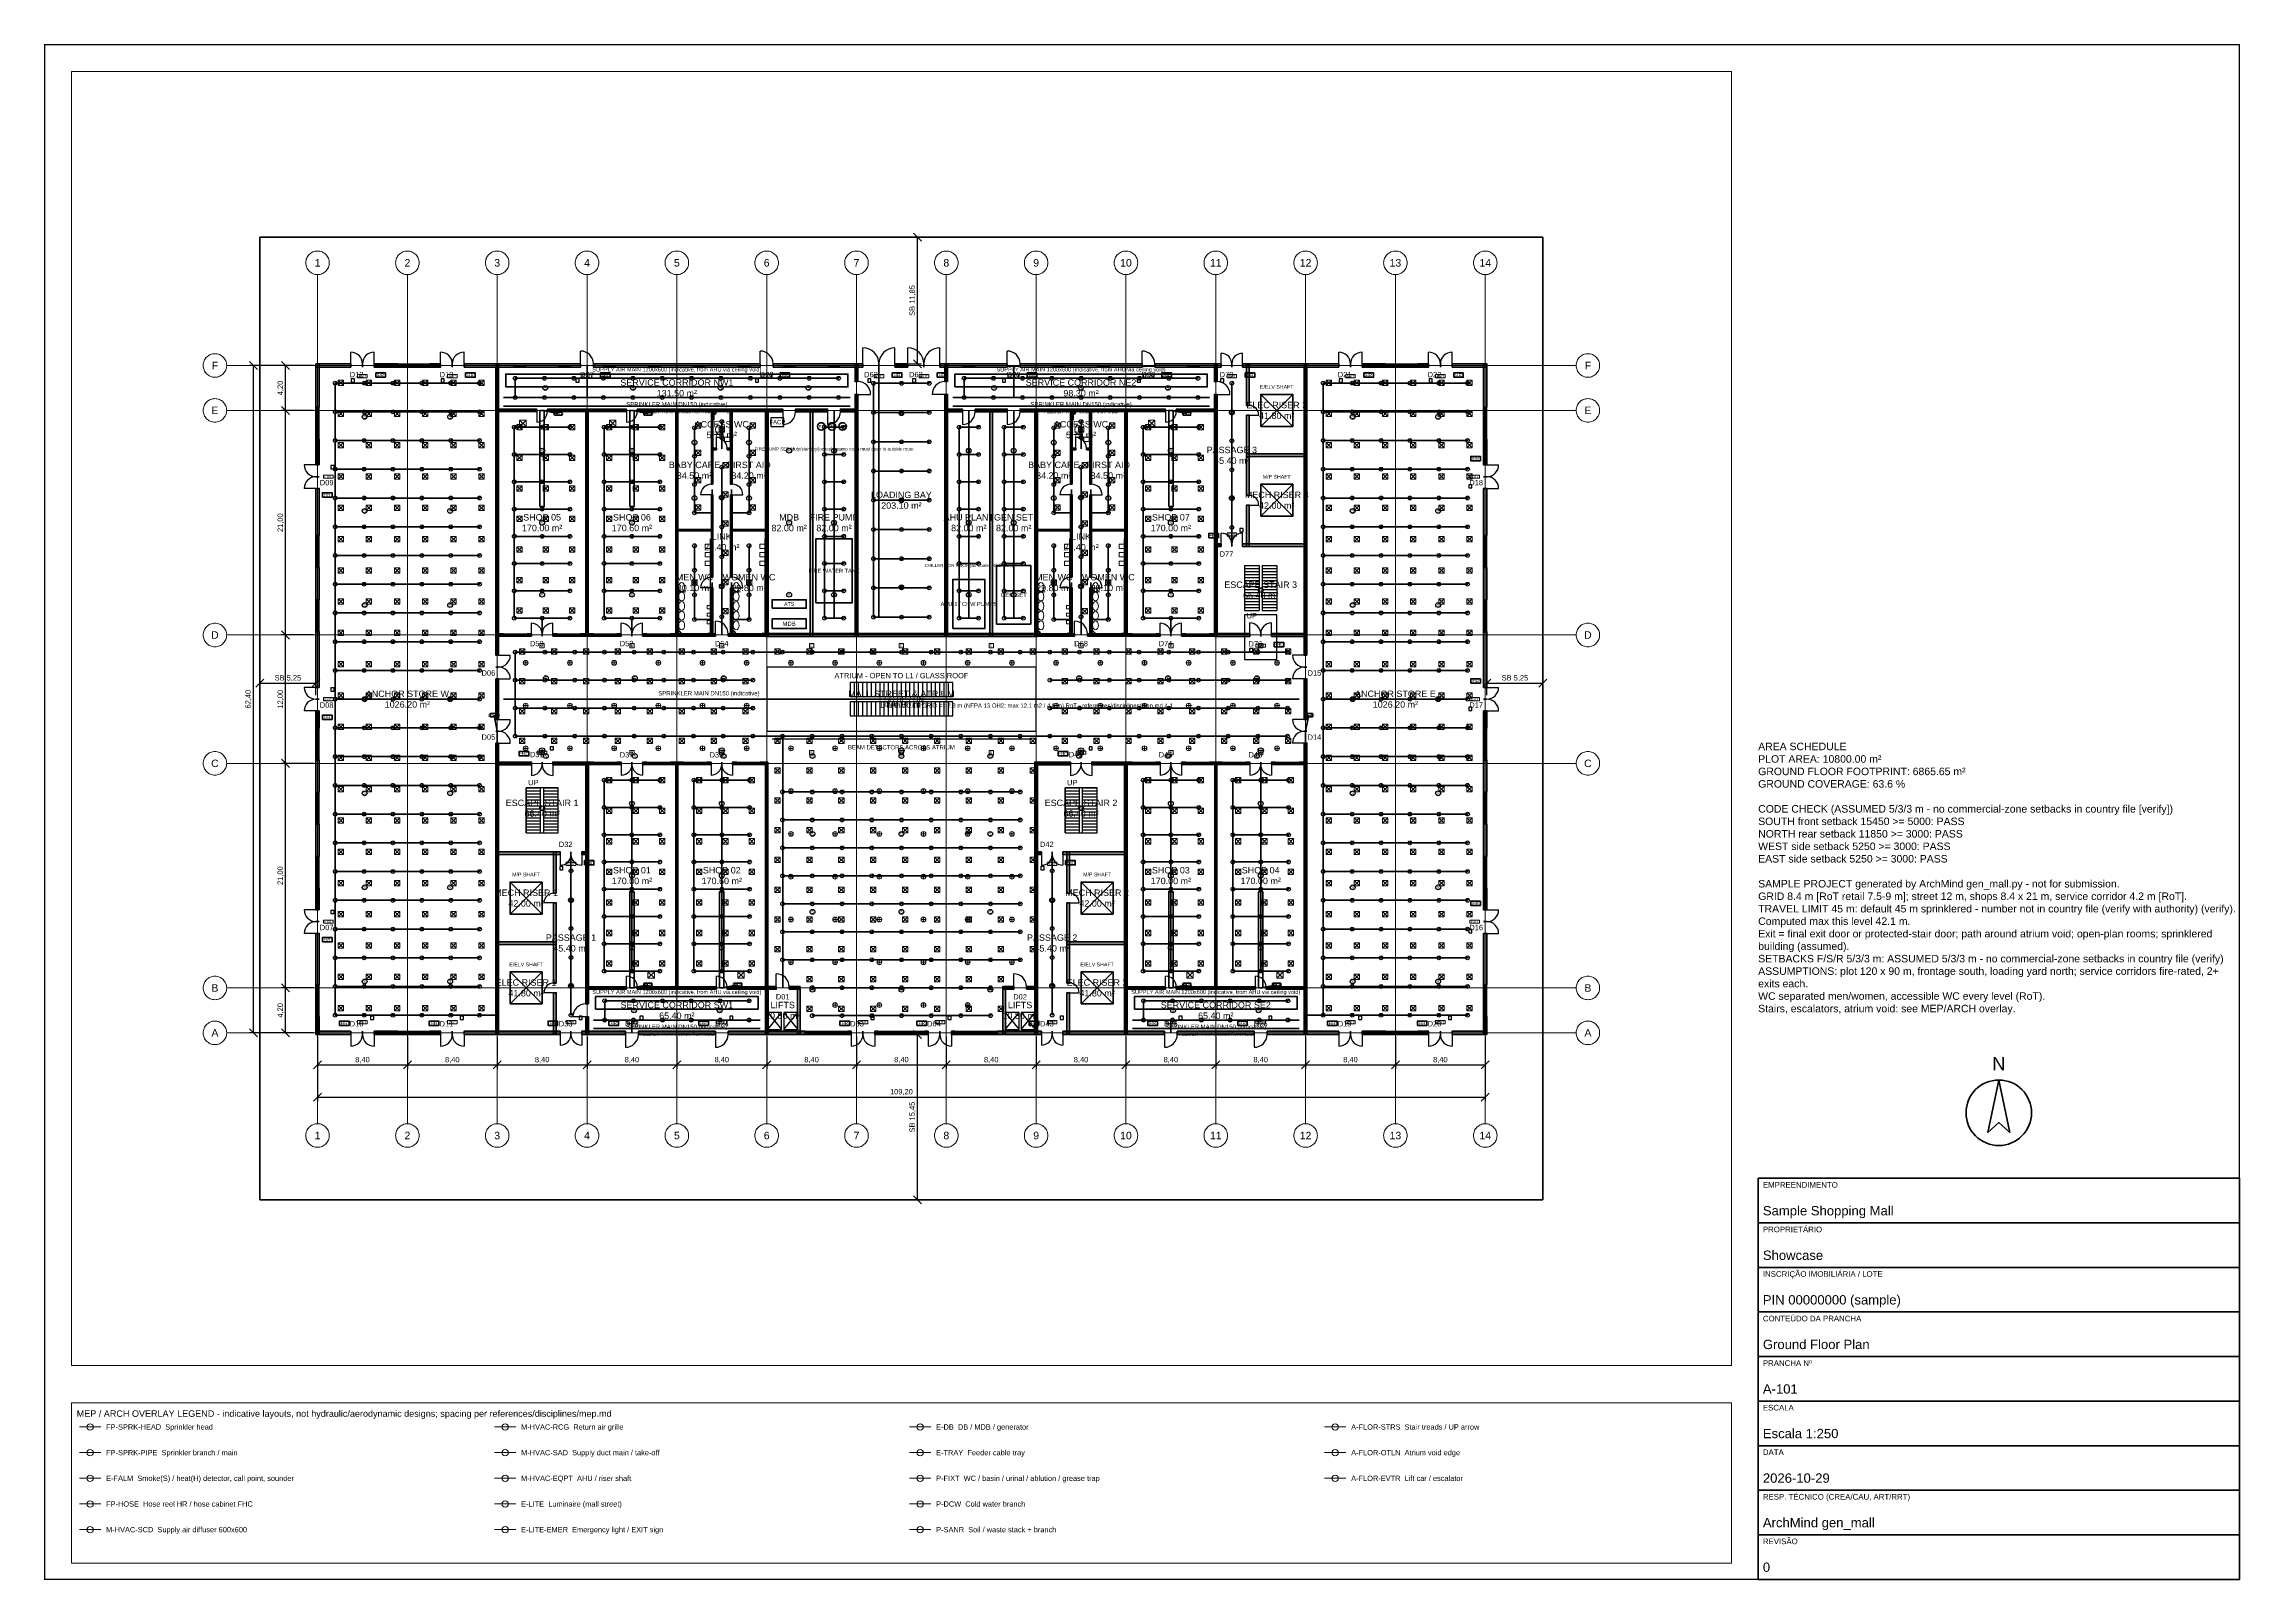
# Paper-space layout 'A1-GF' of a CAD drawing. Header units: millimetres. Extents: x 10 to 831, y 10 to 584.
# The model-space entities are those that its viewports show. They can reach past a viewport. Long polylines and large blocks are cut down to what shows.
import ezdxf
from ezdxf.enums import TextEntityAlignment as Align

# ---------------------------------------------------------------- set-up
doc = ezdxf.new("R2010")
doc.units = ezdxf.units.MM
for name, pattern in [('CENTER', [5.08, 3.175, -0.635, 0.635, -0.635]), ('DASHED', [1.524, 1.27, -0.254]), ('PHANTOM', [6.35, 3.175, -0.635, 0.635, -0.635, 0.635, -0.635])]:
    doc.linetypes.add(name, pattern=pattern)
for name, color, linetype, lineweight in [('A-FLOR-EVTR', 251, 'Continuous', 25), ('A-FLOR-OTLN', 253, 'Continuous', 25), ('A-FLOR-STRS', 252, 'Continuous', 25), ('AMBIENTE', 2, 'Continuous', 18), ('CARIMBO', 7, 'Continuous', 35), ('COTA', 1, 'Continuous', 18), ('E-ANNO-TEXT', 52, 'Continuous', 18), ('E-DB', 6, 'Continuous', 50), ('E-FALM', 230, 'Continuous', 25), ('E-LITE', 2, 'Continuous', 18), ('E-LITE-EMER', 40, 'Continuous', 18), ('E-TRAY', 210, 'DASHED', 35), ('EIXO', 1, 'CENTER', 13), ('ESQUADRIA-TAG', 2, 'Continuous', 18), ('FP-ANNO-TEXT', 14, 'Continuous', 18), ('FP-HOSE', 20, 'Continuous', 35), ('FP-SPRK-HEAD', 1, 'Continuous', 25), ('FP-SPRK-PIPE', 12, 'Continuous', 50), ('HACHURA', 8, 'Continuous', 9), ('JANELA', 5, 'Continuous', 25), ('LIMITE-LOTE', 1, 'PHANTOM', 35), ('M-ANNO-TEXT', 150, 'Continuous', 18), ('M-HVAC-EQPT', 30, 'Continuous', 50), ('M-HVAC-RCG', 3, 'Continuous', 18), ('M-HVAC-SAD', 5, 'Continuous', 35), ('M-HVAC-SCD', 4, 'Continuous', 18), ('P-ANNO-TEXT', 94, 'Continuous', 18), ('P-DCW', 160, 'Continuous', 25), ('P-FIXT', 90, 'Continuous', 18), ('P-SANR', 34, 'Continuous', 35), ('PAREDE', 7, 'Continuous', 50), ('PORTA', 3, 'Continuous', 25), ('TEXTO', 7, 'Continuous', 18), ('VIEWPORT', 6, 'Continuous', 9), ('X-ANNO-LGND', 7, 'Continuous', 18)]:
    doc.layers.add(name, color=color, linetype=linetype, lineweight=lineweight)
doc.styles.add('BR-ARIAL', font='arial.ttf')
doc.dimstyles.new('BR-100-M', dxfattribs={"dimscale": 250, "dimtxt": 2, "dimasz": 1.5, "dimexe": 1.5, "dimexo": 1.5, "dimgap": 0.8, "dimtad": 1, "dimlfac": 0.001, "dimzin": 0, "dimtxsty": 'BR-ARIAL', "dimtsz": 1.5, "dimcen": 2.5, "dimclrd": 256, "dimclre": 256, "dimclrt": 256, "dimazin": 3, "dimtfac": 1, "dimtmove": 0, "dimatfit": 3})

msp = doc.modelspace()

# ---------------------------------------------------------------- hatches: boundary and pattern name
at = {"layer": 'HACHURA'}
for points in [[(5250, 77850), (8500, 77850), (8500, 78150), (5250, 78150)], [(5550, 74100), (5550, 78150), (5250, 78150), (5250, 74100)], [(10700, 77850), (12900, 77850), (12900, 78150), (10700, 78150)], [(15900, 77850), (16900, 77850), (16900, 78150), (15900, 78150)], [(19100, 77850), (30000, 77850), (30000, 78150), (19100, 78150)], [(22325, 50900), (22325, 78125), (22075, 78125), (22075, 50900)], [(31200, 77850), (46800, 77850), (46800, 78150), (31200, 78150)], [(48000, 77850), (56400, 77850), (56400, 78150), (48000, 78150)], [(55925, 76500), (55925, 78125), (55675, 78125), (55675, 76500)], [(59400, 77850), (60600, 77850), (60600, 78150), (59400, 78150)], [(63600, 77850), (69900, 77850), (69900, 78150), (63600, 78150)], [(64325, 76500), (64325, 78125), (64075, 78125), (64075, 76500)], [(71100, 77850), (82500, 77850), (82500, 78150), (71100, 78150)], [(83700, 77850), (89900, 77850), (89900, 78150), (83700, 78150)], [(89525, 76500), (89525, 78125), (89275, 78125), (89275, 76500)], [(91900, 77850), (100900, 77850), (100900, 78150), (91900, 78150)], [(92525, 74250), (92525, 78125), (92275, 78125), (92275, 74250)], [(97925, 50900), (97925, 78125), (97675, 78125), (97675, 50900)], [(103100, 77850), (105300, 77850), (105300, 78150), (103100, 78150)], [(108300, 77850), (109300, 77850), (109300, 78150), (108300, 78150)], [(111500, 77850), (114750, 77850), (114750, 78150), (111500, 78150)], [(114750, 74100), (114750, 78150), (114450, 78150), (114450, 74100)], [(55925, 52675), (55925, 75300), (55675, 75300), (55675, 52675)], [(64325, 52675), (64325, 75300), (64075, 75300), (64075, 52675)], [(89525, 52675), (89525, 75300), (89275, 75300), (89275, 52675)], [(22100, 73700), (25900, 73700), (25900, 73900), (22100, 73900)], [(26900, 73700), (34300, 73700), (34300, 73900), (26900, 73900)], [(30700, 52700), (30700, 73900), (30500, 73900), (30500, 52700)], [(35300, 73700), (47500, 73700), (47500, 73900), (35300, 73900)], [(39100, 52700), (39100, 73900), (38900, 73900), (38900, 52700)], [(42375, 66900), (42375, 73875), (42225, 73875), (42225, 66900)], [(44175, 66900), (44175, 73875), (44025, 73875), (44025, 66900)], [(47275, 73675), (48900, 73675), (48900, 73925), (47275, 73925)], [(47525, 52675), (47525, 73925), (47275, 73925), (47275, 52675)], [(50100, 73675), (53100, 73675), (53100, 73925), (50100, 73925)], [(51725, 52675), (51725, 73925), (51475, 73925), (51475, 52675)], [(54300, 73675), (55925, 73675), (55925, 73925), (54300, 73925)], [(64075, 73675), (65700, 73675), (65700, 73925), (64075, 73925)], [(66900, 73675), (69900, 73675), (69900, 73925), (66900, 73925)], [(68525, 52675), (68525, 73925), (68275, 73925), (68275, 52675)], [(71100, 73675), (72725, 73675), (72725, 73925), (71100, 73925)], [(72725, 52675), (72725, 73925), (72475, 73925), (72475, 52675)], [(72500, 73700), (84700, 73700), (84700, 73900), (72500, 73900)], [(75975, 66900), (75975, 73875), (75825, 73875), (75825, 66900)], [(77775, 66900), (77775, 73875), (77625, 73875), (77625, 66900)], [(81100, 52700), (81100, 73900), (80900, 73900), (80900, 52700)], [(85700, 73700), (89500, 73700), (89500, 73900), (85700, 73900)], [(92525, 65850), (92525, 73350), (92275, 73350), (92275, 65850)], [(5550, 68700), (5550, 71100), (5250, 71100), (5250, 68700)], [(42225, 70125), (42700, 70125), (42700, 70275), (42225, 70275)], [(43700, 70125), (44175, 70125), (44175, 70275), (43700, 70275)], [(75825, 70125), (76300, 70125), (76300, 70275), (75825, 70275)], [(77300, 70125), (77775, 70125), (77775, 70275), (77300, 70275)], [(114750, 68700), (114750, 71100), (114450, 71100), (114450, 68700)], [(92275, 69475), (97925, 69475), (97925, 69725), (92275, 69725)], [(5550, 62100), (5550, 66500), (5250, 66500), (5250, 62100)], [(42375, 58200), (42375, 65900), (42225, 65900), (42225, 58200)], [(44175, 58200), (44175, 65900), (44025, 65900), (44025, 58200)], [(75975, 58200), (75975, 65900), (75825, 65900), (75825, 58200)], [(77775, 58200), (77775, 65900), (77625, 65900), (77625, 58200)], [(114750, 62100), (114750, 66500), (114450, 66500), (114450, 62100)], [(92525, 61075), (92525, 64950), (92275, 64950), (92275, 61075)], [(38925, 62525), (42375, 62525), (42375, 62675), (38925, 62675)], [(44025, 62525), (47475, 62525), (47475, 62675), (44025, 62675)], [(72525, 62525), (75975, 62525), (75975, 62675), (72525, 62675)], [(77625, 62525), (81075, 62525), (81075, 62675), (77625, 62675)], [(89275, 61075), (89900, 61075), (89900, 61325), (89275, 61325)], [(91900, 61075), (97925, 61075), (97925, 61325), (91900, 61325)], [(5550, 56100), (5550, 59100), (5250, 59100), (5250, 56100)], [(114750, 56100), (114750, 59100), (114450, 59100), (114450, 56100)], [(42375, 52725), (42375, 57200), (42225, 57200), (42225, 52725)], [(44175, 52725), (44175, 57200), (44025, 57200), (44025, 52725)], [(75975, 52725), (75975, 57200), (75825, 57200), (75825, 52725)], [(77775, 52725), (77775, 57200), (77625, 57200), (77625, 52725)], [(5550, 47900), (5550, 53100), (5250, 53100), (5250, 47900)], [(22100, 52700), (22800, 52700), (22800, 52900), (22100, 52900)], [(25000, 52700), (25400, 52700), (25400, 52900), (25000, 52900)], [(27400, 52700), (27800, 52700), (27800, 52900), (27400, 52900)], [(30000, 52700), (31200, 52700), (31200, 52900), (30000, 52900)], [(33400, 52700), (33800, 52700), (33800, 52900), (33400, 52900)], [(35800, 52700), (36200, 52700), (36200, 52900), (35800, 52900)], [(38400, 52700), (42600, 52700), (42600, 52900), (38400, 52900)], [(43800, 52700), (47500, 52700), (47500, 52900), (43800, 52900)], [(47275, 52675), (72725, 52675), (72725, 52925), (47275, 52925)], [(72500, 52700), (76200, 52700), (76200, 52900), (72500, 52900)], [(77400, 52700), (81600, 52700), (81600, 52900), (77400, 52900)], [(83800, 52700), (84200, 52700), (84200, 52900), (83800, 52900)], [(86200, 52700), (86600, 52700), (86600, 52900), (86200, 52900)], [(88800, 52700), (89500, 52700), (89500, 52900), (88800, 52900)], [(89275, 52675), (92600, 52675), (92600, 52925), (89275, 52925)], [(94600, 52675), (97925, 52675), (97925, 52925), (94600, 52925)], [(114750, 47900), (114750, 53100), (114450, 53100), (114450, 47900)], [(22325, 44900), (22325, 48700), (22075, 48700), (22075, 44900)], [(97925, 44900), (97925, 48700), (97675, 48700), (97675, 44900)], [(5550, 44100), (5550, 45700), (5250, 45700), (5250, 44100)], [(114750, 44100), (114750, 45700), (114450, 45700), (114450, 44100)], [(5550, 38100), (5550, 41100), (5250, 41100), (5250, 38100)], [(22325, 15475), (22325, 42700), (22075, 42700), (22075, 15475)], [(97925, 15475), (97925, 42700), (97675, 42700), (97675, 15475)], [(114750, 38100), (114750, 41100), (114450, 41100), (114450, 38100)], [(22075, 40675), (25400, 40675), (25400, 40925), (22075, 40925)], [(27400, 40675), (30725, 40675), (30725, 40925), (27400, 40925)], [(30725, 18300), (30725, 40925), (30475, 40925), (30475, 18300)], [(30500, 40700), (31200, 40700), (31200, 40900), (30500, 40900)], [(33400, 40700), (33800, 40700), (33800, 40900), (33400, 40900)], [(35800, 40700), (36200, 40700), (36200, 40900), (35800, 40900)], [(38400, 40700), (39600, 40700), (39600, 40900), (38400, 40900)], [(39100, 19700), (39100, 40900), (38900, 40900), (38900, 19700)], [(41800, 40700), (42200, 40700), (42200, 40900), (41800, 40900)], [(44200, 40700), (44600, 40700), (44600, 40900), (44200, 40900)], [(46800, 40700), (47500, 40700), (47500, 40900), (46800, 40900)], [(47500, 19700), (47500, 40900), (47300, 40900), (47300, 19700)], [(72475, 40675), (75800, 40675), (75800, 40925), (72475, 40925)], [(72725, 15475), (72725, 40925), (72475, 40925), (72475, 15475)], [(77800, 40675), (81125, 40675), (81125, 40925), (77800, 40925)], [(81125, 15475), (81125, 40925), (80875, 40925), (80875, 15475)], [(80900, 40700), (81600, 40700), (81600, 40900), (80900, 40900)], [(83800, 40700), (84200, 40700), (84200, 40900), (83800, 40900)], [(86200, 40700), (86600, 40700), (86600, 40900), (86200, 40900)], [(88800, 40700), (90000, 40700), (90000, 40900), (88800, 40900)], [(89500, 19700), (89500, 40900), (89300, 40900), (89300, 19700)], [(92200, 40700), (92600, 40700), (92600, 40900), (92200, 40900)], [(94600, 40700), (95000, 40700), (95000, 40900), (94600, 40900)], [(97200, 40700), (97900, 40700), (97900, 40900), (97200, 40900)], [(5550, 32100), (5550, 35100), (5250, 35100), (5250, 32100)], [(114750, 32100), (114750, 35100), (114450, 35100), (114450, 32100)], [(22075, 32275), (28100, 32275), (28100, 32525), (22075, 32525)], [(27725, 28650), (27725, 32525), (27475, 32525), (27475, 28650)], [(30100, 32275), (30725, 32275), (30725, 32525), (30100, 32525)], [(72475, 32275), (73100, 32275), (73100, 32525), (72475, 32525)], [(75100, 32275), (81125, 32275), (81125, 32525), (75100, 32525)], [(75725, 28650), (75725, 32525), (75475, 32525), (75475, 28650)], [(5550, 27100), (5550, 29100), (5250, 29100), (5250, 27100)], [(114750, 27100), (114750, 29100), (114450, 29100), (114450, 27100)], [(27725, 20250), (27725, 27750), (27475, 27750), (27475, 20250)], [(75725, 20250), (75725, 27750), (75475, 27750), (75475, 20250)], [(5550, 20100), (5550, 24900), (5250, 24900), (5250, 20100)], [(114750, 20100), (114750, 24900), (114450, 24900), (114450, 20100)], [(22075, 23875), (27725, 23875), (27725, 24125), (22075, 24125)], [(75475, 23875), (81125, 23875), (81125, 24125), (75475, 24125)], [(27725, 15475), (27725, 19350), (27475, 19350), (27475, 15475)], [(30500, 19700), (34300, 19700), (34300, 19900), (30500, 19900)], [(35300, 19700), (42700, 19700), (42700, 19900), (35300, 19900)], [(43700, 19700), (47500, 19700), (47500, 19900), (43700, 19900)], [(47275, 19675), (48300, 19675), (48300, 19925), (47275, 19925)], [(47525, 15475), (47525, 19925), (47275, 19925), (47275, 15475)], [(49500, 19675), (50525, 19675), (50525, 19925), (49500, 19925)], [(50525, 15475), (50525, 19925), (50275, 19925), (50275, 15475)], [(69475, 19675), (70500, 19675), (70500, 19925), (69475, 19925)], [(69725, 15475), (69725, 19925), (69475, 19925), (69475, 15475)], [(71700, 19675), (72725, 19675), (72725, 19925), (71700, 19925)], [(75725, 15475), (75725, 19350), (75475, 19350), (75475, 15475)], [(80900, 19700), (84700, 19700), (84700, 19900), (80900, 19900)], [(85700, 19700), (93100, 19700), (93100, 19900), (85700, 19900)], [(94100, 19700), (97900, 19700), (97900, 19900), (94100, 19900)], [(5550, 15450), (5550, 17100), (5250, 17100), (5250, 15450)], [(30725, 15475), (30725, 17100), (30475, 17100), (30475, 15475)], [(114750, 15450), (114750, 17100), (114450, 17100), (114450, 15450)], [(5250, 15450), (8500, 15450), (8500, 15750), (5250, 15750)], [(10700, 15450), (12900, 15450), (12900, 15750), (10700, 15750)], [(15900, 15450), (16900, 15450), (16900, 15750), (15900, 15750)], [(19100, 15450), (28100, 15450), (28100, 15750), (19100, 15750)], [(30100, 15450), (34200, 15450), (34200, 15750), (30100, 15750)], [(35400, 15450), (42600, 15450), (42600, 15750), (35400, 15750)], [(43800, 15450), (51000, 15450), (51000, 15750), (43800, 15750)], [(55000, 15450), (55300, 15450), (55300, 15750), (55000, 15750)], [(57500, 15450), (57800, 15450), (57800, 15750), (57500, 15750)], [(62200, 15450), (62500, 15450), (62500, 15750), (62200, 15750)], [(64700, 15450), (65000, 15450), (65000, 15750), (64700, 15750)], [(69000, 15450), (73100, 15450), (73100, 15750), (69000, 15750)], [(75100, 15450), (84600, 15450), (84600, 15750), (75100, 15750)], [(85800, 15450), (93000, 15450), (93000, 15750), (85800, 15750)], [(94200, 15450), (100900, 15450), (100900, 15750), (94200, 15750)], [(103100, 15450), (105300, 15450), (105300, 15750), (103100, 15750)], [(108300, 15450), (109300, 15450), (109300, 15750), (108300, 15750)], [(111500, 15450), (114750, 15450), (114750, 15750), (111500, 15750)]]:
    msp.add_hatch(color=256, dxfattribs=at).paths.add_polyline_path(points)

# ---------------------------------------------------------------- linework, layer by layer
at = {"layer": 'A-FLOR-EVTR'}
for p, q in [((55600, 47050), (55600, 48350)), ((56000, 47050), (56000, 48350)), ((56400, 47050), (56400, 48350)), ((56800, 47050), (56800, 48350)), ((57200, 47050), (57200, 48350)), ((57600, 47050), (57600, 48350)), ((58000, 47050), (58000, 48350)), ((58400, 47050), (58400, 48350)), ((58800, 47050), (58800, 48350)), ((59200, 47050), (59200, 48350)), ((59600, 47050), (59600, 48350)), ((60000, 47050), (60000, 48350)), ((60400, 47050), (60400, 48350)), ((60800, 47050), (60800, 48350)), ((61200, 47050), (61200, 48350)), ((61600, 47050), (61600, 48350)), ((62000, 47050), (62000, 48350)), ((62400, 47050), (62400, 48350)), ((62800, 47050), (62800, 48350)), ((63200, 47050), (63200, 48350)), ((63600, 47050), (63600, 48350)), ((64000, 47050), (64000, 48350)), ((64400, 47050), (64400, 48350)), ((55600, 45250), (55600, 46550)), ((56000, 45250), (56000, 46550)), ((56400, 45250), (56400, 46550)), ((56800, 45250), (56800, 46550)), ((57200, 45250), (57200, 46550)), ((57600, 45250), (57600, 46550)), ((58000, 45250), (58000, 46550)), ((58400, 45250), (58400, 46550)), ((58800, 45250), (58800, 46550)), ((59200, 45250), (59200, 46550)), ((59600, 45250), (59600, 46550)), ((60000, 45250), (60000, 46550)), ((60400, 45250), (60400, 46550)), ((60800, 45250), (60800, 46550)), ((61200, 45250), (61200, 46550)), ((61600, 45250), (61600, 46550)), ((62000, 45250), (62000, 46550)), ((62400, 45250), (62400, 46550)), ((62800, 45250), (62800, 46550)), ((63200, 45250), (63200, 46550)), ((63600, 45250), (63600, 46550)), ((64000, 45250), (64000, 46550)), ((64400, 45250), (64400, 46550)), ((47500, 15900), (48800, 17500)), ((47500, 17500), (48800, 15900)), ((49000, 15900), (50300, 17500)), ((49000, 17500), (50300, 15900)), ((69700, 15900), (71000, 17500)), ((69700, 17500), (71000, 15900)), ((71200, 15900), (72500, 17500)), ((71200, 17500), (72500, 15900))]:
    msp.add_line(p, q, dxfattribs=at)
for points in [[(55200, 47050), (64800, 47050), (64800, 48350), (55200, 48350)], [(55200, 45250), (64800, 45250), (64800, 46550), (55200, 46550)], [(47500, 15900), (48800, 15900), (48800, 17500), (47500, 17500)], [(49000, 15900), (50300, 15900), (50300, 17500), (49000, 17500)], [(69700, 15900), (71000, 15900), (71000, 17500), (69700, 17500)], [(71200, 15900), (72500, 15900), (72500, 17500), (71200, 17500)]]:
    msp.add_lwpolyline(points, close=True, dxfattribs=at)
at = {"layer": 'A-FLOR-OTLN'}
msp.add_lwpolyline([(47400, 43800), (72600, 43800), (72600, 49800), (47400, 49800)], close=True, dxfattribs=at)
at = {"layer": 'A-FLOR-STRS'}
for p, q in [((92100, 59300), (93450, 59300)), ((92100, 59300), (92100, 55100)), ((92100, 59020), (93450, 59020)), ((92100, 58740), (93450, 58740)), ((92100, 58460), (93450, 58460)), ((92100, 58180), (93450, 58180)), ((92100, 57900), (93450, 57900)), ((92100, 57620), (93450, 57620)), ((93450, 59300), (93450, 55100)), ((93750, 59300), (95100, 59300)), ((93750, 59300), (93750, 55100)), ((93750, 59020), (95100, 59020)), ((93750, 58740), (95100, 58740)), ((93750, 58460), (95100, 58460)), ((93750, 58180), (95100, 58180)), ((93750, 57900), (95100, 57900)), ((93750, 57620), (95100, 57620)), ((95100, 59300), (95100, 55100)), ((92100, 57340), (93450, 57340)), ((92100, 57060), (93450, 57060)), ((92100, 56780), (93450, 56780)), ((92100, 56500), (93450, 56500)), ((92100, 56220), (93450, 56220)), ((92100, 55940), (93450, 55940)), ((92100, 55660), (93450, 55660)), ((93750, 57340), (95100, 57340)), ((93750, 57060), (95100, 57060)), ((93750, 56780), (95100, 56780)), ((93750, 56500), (95100, 56500)), ((93750, 56220), (95100, 56220)), ((93750, 55940), (95100, 55940)), ((93750, 55660), (95100, 55660)), ((92100, 55380), (93450, 55380)), ((92100, 55100), (93450, 55100)), ((93750, 55380), (95100, 55380)), ((93750, 55100), (95100, 55100)), ((24900, 38500), (26250, 38500)), ((24900, 34300), (24900, 38500)), ((24900, 38220), (26250, 38220)), ((24900, 37940), (26250, 37940)), ((24900, 37660), (26250, 37660)), ((24900, 37380), (26250, 37380)), ((24900, 37100), (26250, 37100)), ((26250, 34300), (26250, 38500)), ((26550, 38500), (27900, 38500)), ((26550, 34300), (26550, 38500)), ((26550, 38220), (27900, 38220)), ((26550, 37940), (27900, 37940)), ((26550, 37660), (27900, 37660)), ((26550, 37380), (27900, 37380)), ((26550, 37100), (27900, 37100)), ((27900, 34300), (27900, 38500)), ((75300, 38500), (76650, 38500)), ((75300, 34300), (75300, 38500)), ((75300, 38220), (76650, 38220)), ((75300, 37940), (76650, 37940)), ((75300, 37660), (76650, 37660)), ((75300, 37380), (76650, 37380)), ((75300, 37100), (76650, 37100)), ((76650, 34300), (76650, 38500)), ((76950, 38500), (78300, 38500)), ((76950, 34300), (76950, 38500)), ((76950, 38220), (78300, 38220)), ((76950, 37940), (78300, 37940)), ((76950, 37660), (78300, 37660)), ((76950, 37380), (78300, 37380)), ((76950, 37100), (78300, 37100)), ((78300, 34300), (78300, 38500)), ((24900, 36820), (26250, 36820)), ((24900, 36540), (26250, 36540)), ((24900, 36260), (26250, 36260)), ((24900, 35980), (26250, 35980)), ((24900, 35700), (26250, 35700)), ((24900, 35420), (26250, 35420)), ((24900, 35140), (26250, 35140)), ((26550, 36820), (27900, 36820)), ((26550, 36540), (27900, 36540)), ((26550, 36260), (27900, 36260)), ((26550, 35980), (27900, 35980)), ((26550, 35700), (27900, 35700)), ((26550, 35420), (27900, 35420)), ((26550, 35140), (27900, 35140)), ((75300, 36820), (76650, 36820)), ((75300, 36540), (76650, 36540)), ((75300, 36260), (76650, 36260)), ((75300, 35980), (76650, 35980)), ((75300, 35700), (76650, 35700)), ((75300, 35420), (76650, 35420)), ((75300, 35140), (76650, 35140)), ((76950, 36820), (78300, 36820)), ((76950, 36540), (78300, 36540)), ((76950, 36260), (78300, 36260)), ((76950, 35980), (78300, 35980)), ((76950, 35700), (78300, 35700)), ((76950, 35420), (78300, 35420)), ((76950, 35140), (78300, 35140)), ((24900, 34860), (26250, 34860)), ((24900, 34580), (26250, 34580)), ((24900, 34300), (26250, 34300)), ((26550, 34860), (27900, 34860)), ((26550, 34580), (27900, 34580)), ((26550, 34300), (27900, 34300)), ((75300, 34860), (76650, 34860)), ((75300, 34580), (76650, 34580)), ((75300, 34300), (76650, 34300)), ((76950, 34860), (78300, 34860)), ((76950, 34580), (78300, 34580)), ((76950, 34300), (78300, 34300))]:
    msp.add_line(p, q, dxfattribs=at)
for points in [[(92100, 50500), (95100, 50500), (95100, 54700), (92100, 54700)], [(24900, 34300), (27900, 34300), (27900, 38500), (24900, 38500)], [(75300, 34300), (78300, 34300), (78300, 38500), (75300, 38500)]]:
    msp.add_lwpolyline(points, close=True, dxfattribs=at)
at = {"layer": 'E-DB'}
for p, q in [((93600, 72300), (96600, 75300)), ((93600, 75300), (96600, 72300)), ((23400, 18300), (26400, 21300)), ((23400, 21300), (26400, 18300)), ((76800, 18300), (79800, 21300)), ((76800, 21300), (79800, 18300))]:
    msp.add_line(p, q, dxfattribs=at)
for points in [[(93600, 72300), (96600, 72300), (96600, 75300), (93600, 75300)], [(27550, 73350), (28250, 73350), (28250, 73650), (27550, 73650)], [(35950, 73350), (36650, 73350), (36650, 73650), (35950, 73650)], [(86350, 73350), (87050, 73350), (87050, 73650), (86350, 73650)], [(68900, 53800), (72100, 53800), (72100, 59300), (68900, 59300)], [(47900, 55300), (51100, 55300), (51100, 56100), (47900, 56100)], [(47900, 53400), (51100, 53400), (51100, 54300), (47900, 54300)], [(21550, 45150), (22250, 45150), (22250, 45450), (21550, 45450)], [(97750, 45150), (98450, 45150), (98450, 45450), (97750, 45450)], [(23400, 18300), (26400, 18300), (26400, 21300), (23400, 21300)], [(76800, 18300), (79800, 18300), (79800, 21300), (76800, 21300)], [(35950, 19950), (36650, 19950), (36650, 20250), (35950, 20250)], [(44350, 19950), (45050, 19950), (45050, 20250), (44350, 20250)], [(86350, 19950), (87050, 19950), (87050, 20250), (86350, 20250)], [(94750, 19950), (95450, 19950), (95450, 20250), (94750, 20250)]]:
    msp.add_lwpolyline(points, close=True, dxfattribs=at)
at = {"layer": 'E-FALM'}
msp.add_line((47900, 43100), (72100, 43100), dxfattribs=at)
for points in [[(8550, 76450), (8850, 76450), (8850, 76750), (8550, 76750)], [(16950, 76450), (17250, 76450), (17250, 76750), (16950, 76750)], [(29550, 76450), (29850, 76450), (29850, 76750), (29550, 76750)], [(46350, 76450), (46650, 76450), (46650, 76750), (46350, 76750)], [(56850, 76450), (57150, 76450), (57150, 76750), (56850, 76750)], [(61050, 76450), (61350, 76450), (61350, 76750), (61050, 76750)], [(69450, 76450), (69750, 76450), (69750, 76750), (69450, 76750)], [(82050, 76450), (82350, 76450), (82350, 76750), (82050, 76750)], [(89850, 76450), (90150, 76450), (90150, 76750), (89850, 76750)], [(100950, 76450), (101250, 76450), (101250, 76750), (100950, 76750)], [(109350, 76450), (109650, 76450), (109650, 76750), (109350, 76750)], [(47800, 72300), (49000, 72300), (49000, 73100), (47800, 73100)], [(6650, 68350), (6950, 68350), (6950, 68650), (6650, 68650)], [(113050, 66550), (113350, 66550), (113350, 66850), (113050, 66850)], [(91650, 62450), (91950, 62450), (91950, 62750), (91650, 62750)], [(92550, 51250), (92850, 51250), (92850, 51550), (92550, 51550)], [(6650, 47550), (6950, 47550), (6950, 47850), (6650, 47850)], [(113050, 45750), (113350, 45750), (113350, 46050), (113050, 46050)], [(27150, 42050), (27450, 42050), (27450, 42350), (27150, 42350)], [(77550, 42050), (77850, 42050), (77850, 42350), (77550, 42350)], [(28050, 30850), (28350, 30850), (28350, 31150), (28050, 31150)], [(73050, 30850), (73350, 30850), (73350, 31150), (73050, 31150)], [(6650, 26750), (6950, 26750), (6950, 27050), (6650, 27050)], [(113050, 24950), (113350, 24950), (113350, 25250), (113050, 25250)], [(10350, 16850), (10650, 16850), (10650, 17150), (10350, 17150)], [(18750, 16850), (19050, 16850), (19050, 17150), (18750, 17150)], [(29850, 16850), (30150, 16850), (30150, 17150), (29850, 17150)], [(35550, 16850), (35850, 16850), (35850, 17150), (35550, 17150)], [(43950, 16850), (44250, 16850), (44250, 17150), (43950, 17150)], [(57150, 16850), (57450, 16850), (57450, 17150), (57150, 17150)], [(64350, 16850), (64650, 16850), (64650, 17150), (64350, 17150)], [(74850, 16850), (75150, 16850), (75150, 17150), (74850, 17150)], [(85950, 16850), (86250, 16850), (86250, 17150), (85950, 17150)], [(94350, 16850), (94650, 16850), (94650, 17150), (94350, 17150)], [(102750, 16850), (103050, 16850), (103050, 17150), (102750, 17150)], [(111150, 16850), (111450, 16850), (111450, 17150), (111150, 17150)]]:
    msp.add_lwpolyline(points, close=True, dxfattribs=at)
for centre, radius in [((26700, 75900), 225), ((34900, 75900), 225), ((43100, 75900), 225), ((51300, 75900), 225), ((68666.667, 75900), 225), ((76800, 75900), 225), ((84933.333, 75900), 225), ((9800, 73200), 225), ((17800, 73200), 225), ((60000, 73533.333), 225), ((90900, 73600), 225), ((102200, 73200), 225), ((110200, 73200), 225), ((26400, 70033.333), 225), ((34800, 70033.333), 225), ((40650, 70800), 225), ((45750, 70800), 225), ((49500, 70033.333), 225), ((53700, 70033.333), 225), ((66300, 70033.333), 225), ((70500, 70033.333), 225), ((74250, 70800), 225), ((79350, 70800), 225), ((85200, 70033.333), 225), ((40650, 65600), 225), ((43200, 65650), 225), ((45750, 65600), 225), ((74250, 65600), 225), ((76800, 65650), 225), ((79350, 65600), 225), ((90900, 65600), 225), ((9800, 64400), 225), ((17800, 64400), 225), ((60000, 65400), 225), ((102200, 64400), 225), ((110200, 64400), 225), ((26400, 63300), 225), ((34800, 63300), 225), ((49500, 63300), 225), ((53700, 63300), 225), ((66300, 63300), 225), ((70500, 63300), 225), ((85200, 63300), 225), ((43200, 57350), 225), ((76800, 57350), 225), ((9800, 55600), 225), ((17800, 55600), 225), ((26400, 56566.667), 225), ((34800, 56566.667), 225), ((49500, 56566.667), 225), ((53700, 56566.667), 225), ((60000, 57266.667), 225), ((66300, 56566.667), 225), ((70500, 56566.667), 225), ((85200, 56566.667), 225), ((93600, 57000), 225), ((102200, 55600), 225), ((110200, 55600), 225), ((26755.556, 48760), 225), ((35066.667, 48760), 225), ((43377.778, 48760), 225), ((76622.222, 48760), 225), ((84933.333, 48760), 225), ((93244.444, 48760), 225), ((9800, 46800), 225), ((17800, 46800), 225), ((102200, 46800), 225), ((110200, 46800), 225), ((26400, 42000), 250), ((26755.556, 41480), 225), ((35066.667, 41480), 225), ((43200, 42000), 250), ((43377.778, 41480), 225), ((51688.889, 41480), 225), ((60000, 42000), 250), ((60000, 41480), 225), ((68311.111, 41480), 225), ((76622.222, 41480), 225), ((76800, 42000), 250), ((84933.333, 41480), 225), ((93244.444, 41480), 225), ((93600, 42000), 250), ((9800, 38000), 225), ((17800, 38000), 225), ((34800, 37033.333), 225), ((43200, 37033.333), 225), ((85200, 37033.333), 225), ((93600, 37033.333), 225), ((102200, 38000), 225), ((110200, 38000), 225), ((26400, 36600), 225), ((76800, 36600), 225), ((51688.889, 34200), 225), ((60000, 34200), 225), ((68311.111, 34200), 225), ((9800, 29200), 225), ((17800, 29200), 225), ((34800, 30300), 225), ((43200, 30300), 225), ((85200, 30300), 225), ((93600, 30300), 225), ((102200, 29200), 225), ((110200, 29200), 225), ((29100, 28000), 225), ((51688.889, 26920), 225), ((60000, 26920), 225), ((68311.111, 26920), 225), ((74100, 28000), 225), ((34800, 23566.667), 225), ((43200, 23566.667), 225), ((85200, 23566.667), 225), ((93600, 23566.667), 225), ((9800, 20400), 225), ((17800, 20400), 225), ((102200, 20400), 225), ((110200, 20400), 225), ((29100, 20000), 225), ((51688.889, 19640), 225), ((60000, 19640), 225), ((68311.111, 19640), 225), ((74100, 20000), 225), ((35000, 17700), 225), ((43000, 17700), 225), ((85400, 17700), 225), ((93400, 17700), 225)]:
    msp.add_circle(centre, radius, dxfattribs=at)
at = {"layer": 'E-LITE'}
for p, q in [((24641.667, 50200), (25091.667, 50200)), ((24866.667, 49975), (24866.667, 50425)), ((28775, 50200), (29225, 50200)), ((29000, 49975), (29000, 50425)), ((32908.333, 50200), (33358.333, 50200)), ((33133.333, 49975), (33133.333, 50425)), ((37041.667, 50200), (37491.667, 50200)), ((37266.667, 49975), (37266.667, 50425)), ((41175, 50200), (41625, 50200)), ((41400, 49975), (41400, 50425)), ((45308.333, 50200), (45758.333, 50200)), ((45533.333, 49975), (45533.333, 50425)), ((49441.667, 50200), (49891.667, 50200)), ((49666.667, 49975), (49666.667, 50425)), ((53575, 50200), (54025, 50200)), ((53800, 49975), (53800, 50425)), ((57708.333, 50200), (58158.333, 50200)), ((57933.333, 49975), (57933.333, 50425)), ((61841.667, 50200), (62291.667, 50200)), ((62066.667, 49975), (62066.667, 50425)), ((65975, 50200), (66425, 50200)), ((66200, 49975), (66200, 50425)), ((70108.333, 50200), (70558.333, 50200)), ((70333.333, 49975), (70333.333, 50425)), ((74241.667, 50200), (74691.667, 50200)), ((74466.667, 49975), (74466.667, 50425)), ((78375, 50200), (78825, 50200)), ((78600, 49975), (78600, 50425)), ((82508.333, 50200), (82958.333, 50200)), ((82733.333, 49975), (82733.333, 50425)), ((86641.667, 50200), (87091.667, 50200)), ((86866.667, 49975), (86866.667, 50425)), ((90775, 50200), (91225, 50200)), ((91000, 49975), (91000, 50425)), ((94908.333, 50200), (95358.333, 50200)), ((95133.333, 49975), (95133.333, 50425)), ((24641.667, 46200), (25091.667, 46200)), ((24866.667, 45975), (24866.667, 46425)), ((28775, 46200), (29225, 46200)), ((29000, 45975), (29000, 46425)), ((32908.333, 46200), (33358.333, 46200)), ((33133.333, 45975), (33133.333, 46425)), ((37041.667, 46200), (37491.667, 46200)), ((37266.667, 45975), (37266.667, 46425)), ((41175, 46200), (41625, 46200)), ((41400, 45975), (41400, 46425)), ((45308.333, 46200), (45758.333, 46200)), ((45533.333, 45975), (45533.333, 46425)), ((74241.667, 46200), (74691.667, 46200)), ((74466.667, 45975), (74466.667, 46425)), ((78375, 46200), (78825, 46200)), ((78600, 45975), (78600, 46425)), ((82508.333, 46200), (82958.333, 46200)), ((82733.333, 45975), (82733.333, 46425)), ((86641.667, 46200), (87091.667, 46200)), ((86866.667, 45975), (86866.667, 46425)), ((90775, 46200), (91225, 46200)), ((91000, 45975), (91000, 46425)), ((94908.333, 46200), (95358.333, 46200)), ((95133.333, 45975), (95133.333, 46425)), ((24641.667, 42200), (25091.667, 42200)), ((24866.667, 41975), (24866.667, 42425)), ((28775, 42200), (29225, 42200)), ((29000, 41975), (29000, 42425)), ((32908.333, 42200), (33358.333, 42200)), ((33133.333, 41975), (33133.333, 42425)), ((37041.667, 42200), (37491.667, 42200)), ((37266.667, 41975), (37266.667, 42425)), ((41175, 42200), (41625, 42200)), ((41400, 41975), (41400, 42425)), ((45308.333, 42200), (45758.333, 42200)), ((45533.333, 41975), (45533.333, 42425)), ((49441.667, 42200), (49891.667, 42200)), ((49666.667, 41975), (49666.667, 42425)), ((53575, 42200), (54025, 42200)), ((53800, 41975), (53800, 42425)), ((57708.333, 42200), (58158.333, 42200)), ((57933.333, 41975), (57933.333, 42425)), ((61841.667, 42200), (62291.667, 42200)), ((62066.667, 41975), (62066.667, 42425)), ((65975, 42200), (66425, 42200)), ((66200, 41975), (66200, 42425)), ((70108.333, 42200), (70558.333, 42200)), ((70333.333, 41975), (70333.333, 42425)), ((74241.667, 42200), (74691.667, 42200)), ((74466.667, 41975), (74466.667, 42425)), ((78375, 42200), (78825, 42200)), ((78600, 41975), (78600, 42425)), ((82508.333, 42200), (82958.333, 42200)), ((82733.333, 41975), (82733.333, 42425)), ((86641.667, 42200), (87091.667, 42200)), ((86866.667, 41975), (86866.667, 42425)), ((90775, 42200), (91225, 42200)), ((91000, 41975), (91000, 42425)), ((94908.333, 42200), (95358.333, 42200)), ((95133.333, 41975), (95133.333, 42425)), ((49441.667, 38200), (49891.667, 38200)), ((49666.667, 37975), (49666.667, 38425)), ((53575, 38200), (54025, 38200)), ((53800, 37975), (53800, 38425)), ((57708.333, 38200), (58158.333, 38200)), ((57933.333, 37975), (57933.333, 38425)), ((61841.667, 38200), (62291.667, 38200)), ((62066.667, 37975), (62066.667, 38425)), ((65975, 38200), (66425, 38200)), ((66200, 37975), (66200, 38425)), ((70108.333, 38200), (70558.333, 38200)), ((70333.333, 37975), (70333.333, 38425)), ((49441.667, 34200), (49891.667, 34200)), ((49666.667, 33975), (49666.667, 34425)), ((53575, 34200), (54025, 34200)), ((53800, 33975), (53800, 34425)), ((57708.333, 34200), (58158.333, 34200)), ((57933.333, 33975), (57933.333, 34425)), ((61841.667, 34200), (62291.667, 34200)), ((62066.667, 33975), (62066.667, 34425)), ((65975, 34200), (66425, 34200)), ((66200, 33975), (66200, 34425)), ((70108.333, 34200), (70558.333, 34200)), ((70333.333, 33975), (70333.333, 34425)), ((49441.667, 30200), (49891.667, 30200)), ((49666.667, 29975), (49666.667, 30425)), ((53575, 30200), (54025, 30200)), ((53800, 29975), (53800, 30425)), ((57708.333, 30200), (58158.333, 30200)), ((57933.333, 29975), (57933.333, 30425)), ((61841.667, 30200), (62291.667, 30200)), ((62066.667, 29975), (62066.667, 30425)), ((65975, 30200), (66425, 30200)), ((66200, 29975), (66200, 30425)), ((70108.333, 30200), (70558.333, 30200)), ((70333.333, 29975), (70333.333, 30425)), ((49441.667, 26200), (49891.667, 26200)), ((49666.667, 25975), (49666.667, 26425)), ((53575, 26200), (54025, 26200)), ((53800, 25975), (53800, 26425)), ((57708.333, 26200), (58158.333, 26200)), ((57933.333, 25975), (57933.333, 26425)), ((61841.667, 26200), (62291.667, 26200)), ((62066.667, 25975), (62066.667, 26425)), ((65975, 26200), (66425, 26200)), ((66200, 25975), (66200, 26425)), ((70108.333, 26200), (70558.333, 26200)), ((70333.333, 25975), (70333.333, 26425)), ((49441.667, 22200), (49891.667, 22200)), ((49666.667, 21975), (49666.667, 22425)), ((53575, 22200), (54025, 22200)), ((53800, 21975), (53800, 22425)), ((57708.333, 22200), (58158.333, 22200)), ((57933.333, 21975), (57933.333, 22425)), ((61841.667, 22200), (62291.667, 22200)), ((62066.667, 21975), (62066.667, 22425)), ((65975, 22200), (66425, 22200)), ((66200, 21975), (66200, 22425)), ((70108.333, 22200), (70558.333, 22200)), ((70333.333, 21975), (70333.333, 22425)), ((53575, 18200), (54025, 18200)), ((53800, 17975), (53800, 18425)), ((57708.333, 18200), (58158.333, 18200)), ((57933.333, 17975), (57933.333, 18425)), ((61841.667, 18200), (62291.667, 18200)), ((62066.667, 17975), (62066.667, 18425)), ((65975, 18200), (66425, 18200)), ((66200, 17975), (66200, 18425))]:
    msp.add_line(p, q, dxfattribs=at)
at = {"layer": 'E-LITE', "const_width": 100}
for points in [[(23700, 77900), (24900, 77900)], [(27900, 77900), (29100, 77900)], [(32100, 77900), (33300, 77900)], [(36300, 77900), (37500, 77900)], [(40500, 77900), (41700, 77900)], [(44700, 77900), (45900, 77900)], [(48900, 77900), (50100, 77900)], [(53100, 77900), (54300, 77900)], [(65700, 77900), (66900, 77900)], [(69900, 77900), (71100, 77900)], [(74100, 77900), (75300, 77900)], [(78300, 77900), (79500, 77900)], [(82500, 77900), (83700, 77900)], [(86700, 77900), (87900, 77900)], [(32100, 19700), (33300, 19700)], [(36300, 19700), (37500, 19700)], [(40500, 19700), (41700, 19700)], [(44700, 19700), (45900, 19700)], [(82500, 19700), (83700, 19700)], [(86700, 19700), (87900, 19700)], [(90900, 19700), (92100, 19700)], [(95100, 19700), (96300, 19700)]]:
    msp.add_lwpolyline(points, dxfattribs=at)
at = {"layer": 'E-LITE'}
for centre in [(24866.667, 50200), (29000, 50200), (33133.333, 50200), (37266.667, 50200), (41400, 50200), (45533.333, 50200), (49666.667, 50200), (53800, 50200), (57933.333, 50200), (62066.667, 50200), (66200, 50200), (70333.333, 50200), (74466.667, 50200), (78600, 50200), (82733.333, 50200), (86866.667, 50200), (91000, 50200), (95133.333, 50200), (24866.667, 46200), (29000, 46200), (33133.333, 46200), (37266.667, 46200), (41400, 46200), (45533.333, 46200), (74466.667, 46200), (78600, 46200), (82733.333, 46200), (86866.667, 46200), (91000, 46200), (95133.333, 46200), (24866.667, 42200), (29000, 42200), (33133.333, 42200), (37266.667, 42200), (41400, 42200), (45533.333, 42200), (49666.667, 42200), (53800, 42200), (57933.333, 42200), (62066.667, 42200), (66200, 42200), (70333.333, 42200), (74466.667, 42200), (78600, 42200), (82733.333, 42200), (86866.667, 42200), (91000, 42200), (95133.333, 42200), (49666.667, 38200), (53800, 38200), (57933.333, 38200), (62066.667, 38200), (66200, 38200), (70333.333, 38200), (49666.667, 34200), (53800, 34200), (57933.333, 34200), (62066.667, 34200), (66200, 34200), (70333.333, 34200), (49666.667, 30200), (53800, 30200), (57933.333, 30200), (62066.667, 30200), (66200, 30200), (70333.333, 30200), (49666.667, 26200), (53800, 26200), (57933.333, 26200), (62066.667, 26200), (66200, 26200), (70333.333, 26200), (49666.667, 22200), (53800, 22200), (57933.333, 22200), (62066.667, 22200), (66200, 22200), (70333.333, 22200), (53800, 18200), (57933.333, 18200), (62066.667, 18200), (66200, 18200)]:
    msp.add_circle(centre, 225, dxfattribs=at)
at = {"layer": 'E-LITE-EMER'}
for points in [[(9150, 76850), (10050, 76850), (10050, 77150), (9150, 77150)], [(17550, 76850), (18450, 76850), (18450, 77150), (17550, 77150)], [(30150, 76850), (31050, 76850), (31050, 77150), (30150, 77150)], [(46950, 76850), (47850, 76850), (47850, 77150), (46950, 77150)], [(57450, 76850), (58350, 76850), (58350, 77150), (57450, 77150)], [(61650, 76850), (62550, 76850), (62550, 77150), (61650, 77150)], [(70050, 76850), (70950, 76850), (70950, 77150), (70050, 77150)], [(82650, 76850), (83550, 76850), (83550, 77150), (82650, 77150)], [(90450, 76850), (91350, 76850), (91350, 77150), (90450, 77150)], [(101550, 76850), (102450, 76850), (102450, 77150), (101550, 77150)], [(109950, 76850), (110850, 76850), (110850, 77150), (109950, 77150)], [(5950, 67450), (6850, 67450), (6850, 67750), (5950, 67750)], [(113150, 67450), (114050, 67450), (114050, 67750), (113150, 67750)], [(90450, 62050), (91350, 62050), (91350, 62350), (90450, 62350)], [(26200, 51600), (26600, 51600), (26600, 52000), (26200, 52000)], [(34600, 51600), (35000, 51600), (35000, 52000), (34600, 52000)], [(43000, 51600), (43400, 51600), (43400, 52000), (43000, 52000)], [(51400, 51600), (51800, 51600), (51800, 52000), (51400, 52000)], [(59800, 51600), (60200, 51600), (60200, 52000), (59800, 52000)], [(68200, 51600), (68600, 51600), (68600, 52000), (68200, 52000)], [(76600, 51600), (77000, 51600), (77000, 52000), (76600, 52000)], [(85000, 51600), (85400, 51600), (85400, 52000), (85000, 52000)], [(93150, 51650), (94050, 51650), (94050, 51950), (93150, 51950)], [(93400, 51600), (93800, 51600), (93800, 52000), (93400, 52000)], [(5950, 46650), (6850, 46650), (6850, 46950), (5950, 46950)], [(113150, 46650), (114050, 46650), (114050, 46950), (113150, 46950)], [(25950, 41650), (26850, 41650), (26850, 41950), (25950, 41950)], [(26200, 41600), (26600, 41600), (26600, 42000), (26200, 42000)], [(34600, 41600), (35000, 41600), (35000, 42000), (34600, 42000)], [(43000, 41600), (43400, 41600), (43400, 42000), (43000, 42000)], [(51400, 41600), (51800, 41600), (51800, 42000), (51400, 42000)], [(59800, 41600), (60200, 41600), (60200, 42000), (59800, 42000)], [(68200, 41600), (68600, 41600), (68600, 42000), (68200, 42000)], [(76350, 41650), (77250, 41650), (77250, 41950), (76350, 41950)], [(76600, 41600), (77000, 41600), (77000, 42000), (76600, 42000)], [(85000, 41600), (85400, 41600), (85400, 42000), (85000, 42000)], [(93400, 41600), (93800, 41600), (93800, 42000), (93400, 42000)], [(28650, 31250), (29550, 31250), (29550, 31550), (28650, 31550)], [(73650, 31250), (74550, 31250), (74550, 31550), (73650, 31550)], [(5950, 25850), (6850, 25850), (6850, 26150), (5950, 26150)], [(113150, 25850), (114050, 25850), (114050, 26150), (113150, 26150)], [(9150, 16450), (10050, 16450), (10050, 16750), (9150, 16750)], [(17550, 16450), (18450, 16450), (18450, 16750), (17550, 16750)], [(28650, 16450), (29550, 16450), (29550, 16750), (28650, 16750)], [(34350, 16450), (35250, 16450), (35250, 16750), (34350, 16750)], [(42750, 16450), (43650, 16450), (43650, 16750), (42750, 16750)], [(55950, 16450), (56850, 16450), (56850, 16750), (55950, 16750)], [(63150, 16450), (64050, 16450), (64050, 16750), (63150, 16750)], [(73650, 16450), (74550, 16450), (74550, 16750), (73650, 16750)], [(84750, 16450), (85650, 16450), (85650, 16750), (84750, 16750)], [(93150, 16450), (94050, 16450), (94050, 16750), (93150, 16750)], [(101550, 16450), (102450, 16450), (102450, 16750), (101550, 16750)], [(109950, 16450), (110850, 16450), (110850, 16750), (109950, 16750)]]:
    msp.add_lwpolyline(points, close=True, dxfattribs=at)
at = {"layer": 'E-TRAY'}
for p, q in [((22800, 74200), (55200, 74200)), ((64800, 74200), (88800, 74200)), ((26400, 73800), (27900, 73500)), ((34800, 73800), (36300, 73500)), ((85200, 73800), (86700, 73500)), ((22200, 43800), (21900, 45300)), ((97800, 43800), (98100, 45300)), ((34800, 19800), (36300, 20100)), ((43200, 19800), (44700, 20100)), ((85200, 19800), (86700, 20100)), ((93600, 19800), (95100, 20100)), ((31200, 16000), (46800, 16000)), ((81600, 16000), (97200, 16000))]:
    msp.add_line(p, q, dxfattribs=at)
at = {"layer": 'EIXO'}
for p, q in [((5400, 7100), (5400, 86500)), ((13800, 7100), (13800, 86500)), ((22200, 7100), (22200, 86500)), ((30600, 7100), (30600, 86500)), ((39000, 7100), (39000, 86500)), ((47400, 7100), (47400, 86500)), ((55800, 7100), (55800, 86500)), ((64200, 7100), (64200, 86500)), ((72600, 7100), (72600, 86500)), ((81000, 7100), (81000, 86500)), ((89400, 7100), (89400, 86500)), ((97800, 7100), (97800, 86500)), ((106200, 7100), (106200, 86500)), ((114600, 7100), (114600, 86500)), ((-3100, 78000), (123100, 78000)), ((-3100, 73800), (123100, 73800)), ((-3100, 52800), (123100, 52800)), ((-3100, 40800), (123100, 40800)), ((-3100, 19800), (123100, 19800)), ((-3100, 15600), (123100, 15600))]:
    msp.add_line(p, q, dxfattribs=at)
for centre in [(5400, 87600), (13800, 87600), (22200, 87600), (30600, 87600), (39000, 87600), (47400, 87600), (55800, 87600), (64200, 87600), (72600, 87600), (81000, 87600), (89400, 87600), (97800, 87600), (106200, 87600), (114600, 87600), (-4200, 78000), (124200, 78000), (-4200, 73800), (124200, 73800), (-4200, 52800), (124200, 52800), (-4200, 40800), (124200, 40800), (-4200, 19800), (124200, 19800), (-4200, 15600), (124200, 15600), (5400, 6000), (13800, 6000), (22200, 6000), (30600, 6000), (39000, 6000), (47400, 6000), (55800, 6000), (64200, 6000), (72600, 6000), (81000, 6000), (89400, 6000), (97800, 6000), (106200, 6000), (114600, 6000)]:
    msp.add_circle(centre, 1100, dxfattribs=at)
at = {"layer": 'FP-HOSE'}
for points in [[(10850, 76900), (11750, 76900), (11750, 77300), (10850, 77300)], [(19250, 76900), (20150, 76900), (20150, 77300), (19250, 77300)], [(31850, 76900), (32750, 76900), (32750, 77300), (31850, 77300)], [(48650, 76900), (49550, 76900), (49550, 77300), (48650, 77300)], [(59150, 76900), (60050, 76900), (60050, 77300), (59150, 77300)], [(63350, 76900), (64250, 76900), (64250, 77300), (63350, 77300)], [(71750, 76900), (72650, 76900), (72650, 77300), (71750, 77300)], [(84350, 76900), (85250, 76900), (85250, 77300), (84350, 77300)], [(92150, 76900), (93050, 76900), (93050, 77300), (92150, 77300)], [(103250, 76900), (104150, 76900), (104150, 77300), (103250, 77300)], [(111650, 76900), (112550, 76900), (112550, 77300), (111650, 77300)], [(113250, 69100), (114150, 69100), (114150, 69500), (113250, 69500)], [(5850, 65700), (6750, 65700), (6750, 66100), (5850, 66100)], [(52000, 55800), (55400, 55800), (55400, 61800), (52000, 61800)], [(88750, 61900), (89650, 61900), (89650, 62300), (88750, 62300)], [(94850, 51700), (95750, 51700), (95750, 52100), (94850, 52100)], [(113250, 48300), (114150, 48300), (114150, 48700), (113250, 48700)], [(5850, 44900), (6750, 44900), (6750, 45300), (5850, 45300)], [(24250, 41500), (25150, 41500), (25150, 41900), (24250, 41900)], [(74650, 41500), (75550, 41500), (75550, 41900), (74650, 41900)], [(30350, 31300), (31250, 31300), (31250, 31700), (30350, 31700)], [(75350, 31300), (76250, 31300), (76250, 31700), (75350, 31700)], [(113250, 27500), (114150, 27500), (114150, 27900), (113250, 27900)], [(5850, 24100), (6750, 24100), (6750, 24500), (5850, 24500)], [(7450, 16300), (8350, 16300), (8350, 16700), (7450, 16700)], [(15850, 16300), (16750, 16300), (16750, 16700), (15850, 16700)], [(26950, 16300), (27850, 16300), (27850, 16700), (26950, 16700)], [(32650, 16300), (33550, 16300), (33550, 16700), (32650, 16700)], [(41050, 16300), (41950, 16300), (41950, 16700), (41050, 16700)], [(54250, 16300), (55150, 16300), (55150, 16700), (54250, 16700)], [(61450, 16300), (62350, 16300), (62350, 16700), (61450, 16700)], [(71950, 16300), (72850, 16300), (72850, 16700), (71950, 16700)], [(83050, 16300), (83950, 16300), (83950, 16700), (83050, 16700)], [(91450, 16300), (92350, 16300), (92350, 16700), (91450, 16700)], [(99850, 16300), (100750, 16300), (100750, 16700), (99850, 16700)], [(108250, 16300), (109150, 16300), (109150, 16700), (108250, 16700)]]:
    msp.add_lwpolyline(points, close=True, dxfattribs=at)
for centre in [(52500, 72300), (53500, 72300), (54500, 72300)]:
    msp.add_circle(centre, 350, dxfattribs=at)
at = {"layer": 'FP-SPRK-HEAD'}
for p, q in [((7050, 76356.522), (7207.5, 76514.022)), ((9750, 76356.522), (9907.5, 76514.022)), ((12450, 76356.522), (12607.5, 76514.022)), ((15150, 76356.522), (15307.5, 76514.022)), ((17850, 76356.522), (18007.5, 76514.022)), ((20550, 76356.522), (20707.5, 76514.022)), ((23875, 76800), (24032.5, 76957.5)), ((26625, 76800), (26782.5, 76957.5)), ((29375, 76800), (29532.5, 76957.5)), ((32125, 76800), (32282.5, 76957.5)), ((34875, 76800), (35032.5, 76957.5)), ((37625, 76800), (37782.5, 76957.5)), ((40375, 76800), (40532.5, 76957.5)), ((43125, 76800), (43282.5, 76957.5)), ((45875, 76800), (46032.5, 76957.5)), ((48625, 76800), (48782.5, 76957.5)), ((51375, 76800), (51532.5, 76957.5)), ((54125, 76800), (54282.5, 76957.5)), ((57400, 76333.333), (57557.5, 76490.833)), ((60000, 76333.333), (60157.5, 76490.833)), ((62600, 76333.333), (62757.5, 76490.833)), ((65866.667, 76800), (66024.167, 76957.5)), ((68600, 76800), (68757.5, 76957.5)), ((71333.333, 76800), (71490.833, 76957.5)), ((74066.667, 76800), (74224.167, 76957.5)), ((76800, 76800), (76957.5, 76957.5)), ((79533.333, 76800), (79690.833, 76957.5)), ((82266.667, 76800), (82424.167, 76957.5)), ((85000, 76800), (85157.5, 76957.5)), ((87733.333, 76800), (87890.833, 76957.5)), ((90900, 76350), (91057.5, 76507.5)), ((99450, 76356.522), (99607.5, 76514.022)), ((102150, 76356.522), (102307.5, 76514.022)), ((104850, 76356.522), (105007.5, 76514.022)), ((107550, 76356.522), (107707.5, 76514.022)), ((110250, 76356.522), (110407.5, 76514.022)), ((112950, 76356.522), (113107.5, 76514.022)), ((23875, 75000), (24032.5, 75157.5)), ((26625, 75000), (26782.5, 75157.5)), ((29375, 75000), (29532.5, 75157.5)), ((32125, 75000), (32282.5, 75157.5)), ((34875, 75000), (35032.5, 75157.5)), ((37625, 75000), (37782.5, 75157.5)), ((40375, 75000), (40532.5, 75157.5)), ((43125, 75000), (43282.5, 75157.5)), ((45875, 75000), (46032.5, 75157.5)), ((48625, 75000), (48782.5, 75157.5)), ((51375, 75000), (51532.5, 75157.5)), ((54125, 75000), (54282.5, 75157.5)), ((65866.667, 75000), (66024.167, 75157.5)), ((68600, 75000), (68757.5, 75157.5)), ((71333.333, 75000), (71490.833, 75157.5)), ((74066.667, 75000), (74224.167, 75157.5)), ((76800, 75000), (76957.5, 75157.5)), ((79533.333, 75000), (79690.833, 75157.5)), ((82266.667, 75000), (82424.167, 75157.5)), ((85000, 75000), (85157.5, 75157.5)), ((87733.333, 75000), (87890.833, 75157.5)), ((7050, 73669.565), (7207.5, 73827.065)), ((9750, 73669.565), (9907.5, 73827.065)), ((12450, 73669.565), (12607.5, 73827.065)), ((15150, 73669.565), (15307.5, 73827.065)), ((17850, 73669.565), (18007.5, 73827.065)), ((20550, 73669.565), (20707.5, 73827.065)), ((23800, 72225), (23957.5, 72382.5)), ((26400, 72225), (26557.5, 72382.5)), ((29000, 72225), (29157.5, 72382.5)), ((32200, 72225), (32357.5, 72382.5)), ((34800, 72225), (34957.5, 72382.5)), ((37400, 72225), (37557.5, 72382.5)), ((40650, 72175), (40807.5, 72332.5)), ((43200, 72750), (43357.5, 72907.5)), ((45750, 72175), (45907.5, 72332.5)), ((52800, 72225), (52957.5, 72382.5)), ((54600, 72225), (54757.5, 72382.5)), ((57400, 73600), (57557.5, 73757.5)), ((60000, 73600), (60157.5, 73757.5)), ((62600, 73600), (62757.5, 73757.5)), ((65400, 72225), (65557.5, 72382.5)), ((67200, 72225), (67357.5, 72382.5)), ((69600, 72225), (69757.5, 72382.5)), ((71400, 72225), (71557.5, 72382.5)), ((74250, 72175), (74407.5, 72332.5)), ((76800, 72750), (76957.5, 72907.5)), ((79350, 72175), (79507.5, 72332.5)), ((82600, 72225), (82757.5, 72382.5)), ((85200, 72225), (85357.5, 72382.5)), ((87800, 72225), (87957.5, 72382.5)), ((90900, 73650), (91057.5, 73807.5)), ((99450, 73669.565), (99607.5, 73827.065)), ((102150, 73669.565), (102307.5, 73827.065)), ((104850, 73669.565), (105007.5, 73827.065)), ((107550, 73669.565), (107707.5, 73827.065)), ((110250, 73669.565), (110407.5, 73827.065)), ((112950, 73669.565), (113107.5, 73827.065)), ((7050, 70982.609), (7207.5, 71140.109)), ((9750, 70982.609), (9907.5, 71140.109)), ((12450, 70982.609), (12607.5, 71140.109)), ((15150, 70982.609), (15307.5, 71140.109)), ((17850, 70982.609), (18007.5, 71140.109)), ((20550, 70982.609), (20707.5, 71140.109)), ((23800, 69675), (23957.5, 69832.5)), ((26400, 69675), (26557.5, 69832.5)), ((29000, 69675), (29157.5, 69832.5)), ((32200, 69675), (32357.5, 69832.5)), ((34800, 69675), (34957.5, 69832.5)), ((37400, 69675), (37557.5, 69832.5)), ((43200, 71250), (43357.5, 71407.5)), ((52800, 69675), (52957.5, 69832.5)), ((54600, 69675), (54757.5, 69832.5)), ((57400, 70866.667), (57557.5, 71024.167)), ((60000, 70866.667), (60157.5, 71024.167)), ((62600, 70866.667), (62757.5, 71024.167)), ((65400, 69675), (65557.5, 69832.5)), ((67200, 69675), (67357.5, 69832.5)), ((69600, 69675), (69757.5, 69832.5)), ((71400, 69675), (71557.5, 69832.5)), ((76800, 71250), (76957.5, 71407.5)), ((82600, 69675), (82757.5, 69832.5)), ((85200, 69675), (85357.5, 69832.5)), ((87800, 69675), (87957.5, 69832.5)), ((90900, 70950), (91057.5, 71107.5)), ((99450, 70982.609), (99607.5, 71140.109)), ((102150, 70982.609), (102307.5, 71140.109)), ((104850, 70982.609), (105007.5, 71140.109)), ((107550, 70982.609), (107707.5, 71140.109)), ((110250, 70982.609), (110407.5, 71140.109)), ((112950, 70982.609), (113107.5, 71140.109)), ((7050, 68295.652), (7207.5, 68453.152)), ((9750, 68295.652), (9907.5, 68453.152)), ((12450, 68295.652), (12607.5, 68453.152)), ((15150, 68295.652), (15307.5, 68453.152)), ((17850, 68295.652), (18007.5, 68453.152)), ((20550, 68295.652), (20707.5, 68453.152)), ((40650, 69525), (40807.5, 69682.5)), ((43200, 68500), (43357.5, 68657.5)), ((45750, 69525), (45907.5, 69682.5)), ((57400, 68133.333), (57557.5, 68290.833)), ((60000, 68133.333), (60157.5, 68290.833)), ((62600, 68133.333), (62757.5, 68290.833)), ((74250, 69525), (74407.5, 69682.5)), ((76800, 68500), (76957.5, 68657.5)), ((79350, 69525), (79507.5, 69682.5)), ((90900, 68250), (91057.5, 68407.5)), ((99450, 68295.652), (99607.5, 68453.152)), ((102150, 68295.652), (102307.5, 68453.152)), ((104850, 68295.652), (105007.5, 68453.152)), ((107550, 68295.652), (107707.5, 68453.152)), ((110250, 68295.652), (110407.5, 68453.152)), ((112950, 68295.652), (113107.5, 68453.152)), ((7050, 65608.696), (7207.5, 65766.196)), ((9750, 65608.696), (9907.5, 65766.196)), ((12450, 65608.696), (12607.5, 65766.196)), ((15150, 65608.696), (15307.5, 65766.196)), ((17850, 65608.696), (18007.5, 65766.196)), ((20550, 65608.696), (20707.5, 65766.196)), ((23800, 67125), (23957.5, 67282.5)), ((26400, 67125), (26557.5, 67282.5)), ((29000, 67125), (29157.5, 67282.5)), ((32200, 67125), (32357.5, 67282.5)), ((34800, 67125), (34957.5, 67282.5)), ((37400, 67125), (37557.5, 67282.5)), ((40650, 66875), (40807.5, 67032.5)), ((43200, 65700), (43357.5, 65857.5)), ((45750, 66875), (45907.5, 67032.5)), ((52800, 67125), (52957.5, 67282.5)), ((54600, 67125), (54757.5, 67282.5)), ((65400, 67125), (65557.5, 67282.5)), ((67200, 67125), (67357.5, 67282.5)), ((69600, 67125), (69757.5, 67282.5)), ((71400, 67125), (71557.5, 67282.5)), ((74250, 66875), (74407.5, 67032.5)), ((76800, 65700), (76957.5, 65857.5)), ((79350, 66875), (79507.5, 67032.5)), ((82600, 67125), (82757.5, 67282.5)), ((85200, 67125), (85357.5, 67282.5)), ((87800, 67125), (87957.5, 67282.5)), ((99450, 65608.696), (99607.5, 65766.196)), ((102150, 65608.696), (102307.5, 65766.196)), ((104850, 65608.696), (105007.5, 65766.196)), ((107550, 65608.696), (107707.5, 65766.196)), ((110250, 65608.696), (110407.5, 65766.196)), ((112950, 65608.696), (113107.5, 65766.196)), ((23800, 64575), (23957.5, 64732.5)), ((26400, 64575), (26557.5, 64732.5)), ((29000, 64575), (29157.5, 64732.5)), ((32200, 64575), (32357.5, 64732.5)), ((34800, 64575), (34957.5, 64732.5)), ((37400, 64575), (37557.5, 64732.5)), ((40650, 64225), (40807.5, 64382.5)), ((45750, 64225), (45907.5, 64382.5)), ((52800, 64575), (52957.5, 64732.5)), ((54600, 64575), (54757.5, 64732.5)), ((57400, 65400), (57557.5, 65557.5)), ((60000, 65400), (60157.5, 65557.5)), ((62600, 65400), (62757.5, 65557.5)), ((65400, 64575), (65557.5, 64732.5)), ((67200, 64575), (67357.5, 64732.5)), ((69600, 64575), (69757.5, 64732.5)), ((71400, 64575), (71557.5, 64732.5)), ((74250, 64225), (74407.5, 64382.5)), ((79350, 64225), (79507.5, 64382.5)), ((82600, 64575), (82757.5, 64732.5)), ((85200, 64575), (85357.5, 64732.5)), ((87800, 64575), (87957.5, 64732.5)), ((90900, 65550), (91057.5, 65707.5)), ((7050, 62921.739), (7207.5, 63079.239)), ((9750, 62921.739), (9907.5, 63079.239)), ((12450, 62921.739), (12607.5, 63079.239)), ((15150, 62921.739), (15307.5, 63079.239)), ((17850, 62921.739), (18007.5, 63079.239)), ((20550, 62921.739), (20707.5, 63079.239)), ((23800, 62025), (23957.5, 62182.5)), ((26400, 62025), (26557.5, 62182.5)), ((29000, 62025), (29157.5, 62182.5)), ((32200, 62025), (32357.5, 62182.5)), ((34800, 62025), (34957.5, 62182.5)), ((37400, 62025), (37557.5, 62182.5)), ((43200, 62900), (43357.5, 63057.5)), ((52800, 62025), (52957.5, 62182.5)), ((54600, 62025), (54757.5, 62182.5)), ((57400, 62666.667), (57557.5, 62824.167)), ((60000, 62666.667), (60157.5, 62824.167)), ((62600, 62666.667), (62757.5, 62824.167)), ((65400, 62025), (65557.5, 62182.5)), ((67200, 62025), (67357.5, 62182.5)), ((69600, 62025), (69757.5, 62182.5)), ((71400, 62025), (71557.5, 62182.5)), ((76800, 62900), (76957.5, 63057.5)), ((82600, 62025), (82757.5, 62182.5)), ((85200, 62025), (85357.5, 62182.5)), ((87800, 62025), (87957.5, 62182.5)), ((90900, 62850), (91057.5, 63007.5)), ((99450, 62921.739), (99607.5, 63079.239)), ((102150, 62921.739), (102307.5, 63079.239)), ((104850, 62921.739), (105007.5, 63079.239)), ((107550, 62921.739), (107707.5, 63079.239)), ((110250, 62921.739), (110407.5, 63079.239)), ((112950, 62921.739), (113107.5, 63079.239)), ((7050, 60234.783), (7207.5, 60392.283)), ((9750, 60234.783), (9907.5, 60392.283)), ((12450, 60234.783), (12607.5, 60392.283)), ((15150, 60234.783), (15307.5, 60392.283)), ((17850, 60234.783), (18007.5, 60392.283)), ((20550, 60234.783), (20707.5, 60392.283)), ((23800, 59475), (23957.5, 59632.5)), ((26400, 59475), (26557.5, 59632.5)), ((29000, 59475), (29157.5, 59632.5)), ((32200, 59475), (32357.5, 59632.5)), ((34800, 59475), (34957.5, 59632.5)), ((37400, 59475), (37557.5, 59632.5)), ((40650, 61150), (40807.5, 61307.5)), ((43200, 60100), (43357.5, 60257.5)), ((45750, 61150), (45907.5, 61307.5)), ((52800, 59475), (52957.5, 59632.5)), ((54600, 59475), (54757.5, 59632.5)), ((57400, 59933.333), (57557.5, 60090.833)), ((60000, 59933.333), (60157.5, 60090.833)), ((62600, 59933.333), (62757.5, 60090.833)), ((65400, 59475), (65557.5, 59632.5)), ((67200, 59475), (67357.5, 59632.5)), ((69600, 59475), (69757.5, 59632.5)), ((71400, 59475), (71557.5, 59632.5)), ((74250, 61150), (74407.5, 61307.5)), ((76800, 60100), (76957.5, 60257.5)), ((79350, 61150), (79507.5, 61307.5)), ((82600, 59475), (82757.5, 59632.5)), ((85200, 59475), (85357.5, 59632.5)), ((87800, 59475), (87957.5, 59632.5)), ((99450, 60234.783), (99607.5, 60392.283)), ((102150, 60234.783), (102307.5, 60392.283)), ((104850, 60234.783), (105007.5, 60392.283)), ((107550, 60234.783), (107707.5, 60392.283)), ((110250, 60234.783), (110407.5, 60392.283)), ((112950, 60234.783), (113107.5, 60392.283)), ((7050, 57547.826), (7207.5, 57705.326)), ((9750, 57547.826), (9907.5, 57705.326)), ((12450, 57547.826), (12607.5, 57705.326)), ((15150, 57547.826), (15307.5, 57705.326)), ((17850, 57547.826), (18007.5, 57705.326)), ((20550, 57547.826), (20707.5, 57705.326)), ((40650, 58850), (40807.5, 59007.5)), ((45750, 58850), (45907.5, 59007.5)), ((74250, 58850), (74407.5, 59007.5)), ((79350, 58850), (79507.5, 59007.5)), ((99450, 57547.826), (99607.5, 57705.326)), ((102150, 57547.826), (102307.5, 57705.326)), ((104850, 57547.826), (105007.5, 57705.326)), ((107550, 57547.826), (107707.5, 57705.326)), ((110250, 57547.826), (110407.5, 57705.326)), ((112950, 57547.826), (113107.5, 57705.326)), ((23800, 56925), (23957.5, 57082.5)), ((26400, 56925), (26557.5, 57082.5)), ((29000, 56925), (29157.5, 57082.5)), ((32200, 56925), (32357.5, 57082.5)), ((34800, 56925), (34957.5, 57082.5)), ((37400, 56925), (37557.5, 57082.5)), ((40650, 56550), (40807.5, 56707.5)), ((43200, 57300), (43357.5, 57457.5)), ((45750, 56550), (45907.5, 56707.5)), ((52800, 56925), (52957.5, 57082.5)), ((54600, 56925), (54757.5, 57082.5)), ((57400, 57200), (57557.5, 57357.5)), ((60000, 57200), (60157.5, 57357.5)), ((62600, 57200), (62757.5, 57357.5)), ((65400, 56925), (65557.5, 57082.5)), ((67200, 56925), (67357.5, 57082.5)), ((69600, 56925), (69757.5, 57082.5)), ((71400, 56925), (71557.5, 57082.5)), ((74250, 56550), (74407.5, 56707.5)), ((76800, 57300), (76957.5, 57457.5)), ((79350, 56550), (79507.5, 56707.5)), ((82600, 56925), (82757.5, 57082.5)), ((85200, 56925), (85357.5, 57082.5)), ((87800, 56925), (87957.5, 57082.5)), ((7050, 54860.87), (7207.5, 55018.37)), ((9750, 54860.87), (9907.5, 55018.37)), ((12450, 54860.87), (12607.5, 55018.37)), ((15150, 54860.87), (15307.5, 55018.37)), ((17850, 54860.87), (18007.5, 55018.37)), ((20550, 54860.87), (20707.5, 55018.37)), ((23800, 54375), (23957.5, 54532.5)), ((26400, 54375), (26557.5, 54532.5)), ((29000, 54375), (29157.5, 54532.5)), ((32200, 54375), (32357.5, 54532.5)), ((34800, 54375), (34957.5, 54532.5)), ((37400, 54375), (37557.5, 54532.5)), ((40650, 54250), (40807.5, 54407.5)), ((43200, 54500), (43357.5, 54657.5)), ((45750, 54250), (45907.5, 54407.5)), ((52800, 54375), (52957.5, 54532.5)), ((54600, 54375), (54757.5, 54532.5)), ((57400, 54466.667), (57557.5, 54624.167)), ((60000, 54466.667), (60157.5, 54624.167)), ((62600, 54466.667), (62757.5, 54624.167)), ((65400, 54375), (65557.5, 54532.5)), ((67200, 54375), (67357.5, 54532.5)), ((69600, 54375), (69757.5, 54532.5)), ((71400, 54375), (71557.5, 54532.5)), ((74250, 54250), (74407.5, 54407.5)), ((76800, 54500), (76957.5, 54657.5)), ((79350, 54250), (79507.5, 54407.5)), ((82600, 54375), (82757.5, 54532.5)), ((85200, 54375), (85357.5, 54532.5)), ((87800, 54375), (87957.5, 54532.5)), ((99450, 54860.87), (99607.5, 55018.37)), ((102150, 54860.87), (102307.5, 55018.37)), ((104850, 54860.87), (105007.5, 55018.37)), ((107550, 54860.87), (107707.5, 55018.37)), ((110250, 54860.87), (110407.5, 55018.37)), ((112950, 54860.87), (113107.5, 55018.37)), ((7050, 52173.913), (7207.5, 52331.413)), ((9750, 52173.913), (9907.5, 52331.413)), ((12450, 52173.913), (12607.5, 52331.413)), ((15150, 52173.913), (15307.5, 52331.413)), ((17850, 52173.913), (18007.5, 52331.413)), ((20550, 52173.913), (20707.5, 52331.413)), ((23888.889, 51192.857), (24046.389, 51350.357)), ((26666.667, 51192.857), (26824.167, 51350.357)), ((29444.444, 51192.857), (29601.944, 51350.357)), ((32222.222, 51192.857), (32379.722, 51350.357)), ((35000, 51192.857), (35157.5, 51350.357)), ((37777.778, 51192.857), (37935.278, 51350.357)), ((40555.556, 51192.857), (40713.056, 51350.357)), ((43333.333, 51192.857), (43490.833, 51350.357)), ((46111.111, 51192.857), (46268.611, 51350.357)), ((48888.889, 51192.857), (49046.389, 51350.357)), ((51666.667, 51192.857), (51824.167, 51350.357)), ((54444.444, 51192.857), (54601.944, 51350.357)), ((57222.222, 51192.857), (57379.722, 51350.357)), ((60000, 51192.857), (60157.5, 51350.357)), ((62777.778, 51192.857), (62935.278, 51350.357)), ((65555.556, 51192.857), (65713.056, 51350.357)), ((68333.333, 51192.857), (68490.833, 51350.357)), ((71111.111, 51192.857), (71268.611, 51350.357)), ((73888.889, 51192.857), (74046.389, 51350.357)), ((76666.667, 51192.857), (76824.167, 51350.357)), ((79444.444, 51192.857), (79601.944, 51350.357)), ((82222.222, 51192.857), (82379.722, 51350.357)), ((85000, 51192.857), (85157.5, 51350.357)), ((87777.778, 51192.857), (87935.278, 51350.357)), ((90555.556, 51192.857), (90713.056, 51350.357)), ((93333.333, 51192.857), (93490.833, 51350.357)), ((96111.111, 51192.857), (96268.611, 51350.357)), ((99450, 52173.913), (99607.5, 52331.413)), ((102150, 52173.913), (102307.5, 52331.413)), ((104850, 52173.913), (105007.5, 52331.413)), ((107550, 52173.913), (107707.5, 52331.413)), ((110250, 52173.913), (110407.5, 52331.413)), ((112950, 52173.913), (113107.5, 52331.413)), ((7050, 49486.957), (7207.5, 49644.457)), ((9750, 49486.957), (9907.5, 49644.457)), ((12450, 49486.957), (12607.5, 49644.457)), ((15150, 49486.957), (15307.5, 49644.457)), ((17850, 49486.957), (18007.5, 49644.457)), ((20550, 49486.957), (20707.5, 49644.457)), ((99450, 49486.957), (99607.5, 49644.457)), ((102150, 49486.957), (102307.5, 49644.457)), ((104850, 49486.957), (105007.5, 49644.457)), ((107550, 49486.957), (107707.5, 49644.457)), ((110250, 49486.957), (110407.5, 49644.457)), ((112950, 49486.957), (113107.5, 49644.457)), ((23888.889, 48578.571), (24046.389, 48736.071)), ((26666.667, 48578.571), (26824.167, 48736.071)), ((29444.444, 48578.571), (29601.944, 48736.071)), ((32222.222, 48578.571), (32379.722, 48736.071)), ((35000, 48578.571), (35157.5, 48736.071)), ((37777.778, 48578.571), (37935.278, 48736.071)), ((40555.556, 48578.571), (40713.056, 48736.071)), ((43333.333, 48578.571), (43490.833, 48736.071)), ((46111.111, 48578.571), (46268.611, 48736.071)), ((73888.889, 48578.571), (74046.389, 48736.071)), ((76666.667, 48578.571), (76824.167, 48736.071)), ((79444.444, 48578.571), (79601.944, 48736.071)), ((82222.222, 48578.571), (82379.722, 48736.071)), ((85000, 48578.571), (85157.5, 48736.071)), ((87777.778, 48578.571), (87935.278, 48736.071)), ((90555.556, 48578.571), (90713.056, 48736.071)), ((93333.333, 48578.571), (93490.833, 48736.071)), ((96111.111, 48578.571), (96268.611, 48736.071)), ((7050, 46800), (7207.5, 46957.5)), ((9750, 46800), (9907.5, 46957.5)), ((12450, 46800), (12607.5, 46957.5)), ((15150, 46800), (15307.5, 46957.5)), ((17850, 46800), (18007.5, 46957.5)), ((20550, 46800), (20707.5, 46957.5)), ((23888.889, 45964.286), (24046.389, 46121.786)), ((26666.667, 45964.286), (26824.167, 46121.786)), ((29444.444, 45964.286), (29601.944, 46121.786)), ((32222.222, 45964.286), (32379.722, 46121.786)), ((35000, 45964.286), (35157.5, 46121.786)), ((37777.778, 45964.286), (37935.278, 46121.786)), ((40555.556, 45964.286), (40713.056, 46121.786)), ((43333.333, 45964.286), (43490.833, 46121.786)), ((46111.111, 45964.286), (46268.611, 46121.786)), ((73888.889, 45964.286), (74046.389, 46121.786)), ((76666.667, 45964.286), (76824.167, 46121.786)), ((79444.444, 45964.286), (79601.944, 46121.786)), ((82222.222, 45964.286), (82379.722, 46121.786)), ((85000, 45964.286), (85157.5, 46121.786)), ((87777.778, 45964.286), (87935.278, 46121.786)), ((90555.556, 45964.286), (90713.056, 46121.786)), ((93333.333, 45964.286), (93490.833, 46121.786)), ((96111.111, 45964.286), (96268.611, 46121.786)), ((99450, 46800), (99607.5, 46957.5)), ((102150, 46800), (102307.5, 46957.5)), ((104850, 46800), (105007.5, 46957.5)), ((107550, 46800), (107707.5, 46957.5)), ((110250, 46800), (110407.5, 46957.5)), ((112950, 46800), (113107.5, 46957.5)), ((7050, 44113.043), (7207.5, 44270.543)), ((9750, 44113.043), (9907.5, 44270.543)), ((12450, 44113.043), (12607.5, 44270.543)), ((15150, 44113.043), (15307.5, 44270.543)), ((17850, 44113.043), (18007.5, 44270.543)), ((20550, 44113.043), (20707.5, 44270.543)), ((23888.889, 43350), (24046.389, 43507.5)), ((26666.667, 43350), (26824.167, 43507.5)), ((29444.444, 43350), (29601.944, 43507.5)), ((32222.222, 43350), (32379.722, 43507.5)), ((35000, 43350), (35157.5, 43507.5)), ((37777.778, 43350), (37935.278, 43507.5)), ((40555.556, 43350), (40713.056, 43507.5)), ((43333.333, 43350), (43490.833, 43507.5)), ((46111.111, 43350), (46268.611, 43507.5)), ((48888.889, 43350), (49046.389, 43507.5)), ((51666.667, 43350), (51824.167, 43507.5)), ((54444.444, 43350), (54601.944, 43507.5)), ((57222.222, 43350), (57379.722, 43507.5)), ((60000, 43350), (60157.5, 43507.5)), ((62777.778, 43350), (62935.278, 43507.5)), ((65555.556, 43350), (65713.056, 43507.5)), ((68333.333, 43350), (68490.833, 43507.5)), ((71111.111, 43350), (71268.611, 43507.5)), ((73888.889, 43350), (74046.389, 43507.5)), ((76666.667, 43350), (76824.167, 43507.5)), ((79444.444, 43350), (79601.944, 43507.5)), ((82222.222, 43350), (82379.722, 43507.5)), ((85000, 43350), (85157.5, 43507.5)), ((87777.778, 43350), (87935.278, 43507.5)), ((90555.556, 43350), (90713.056, 43507.5)), ((93333.333, 43350), (93490.833, 43507.5)), ((96111.111, 43350), (96268.611, 43507.5)), ((99450, 44113.043), (99607.5, 44270.543)), ((102150, 44113.043), (102307.5, 44270.543)), ((104850, 44113.043), (105007.5, 44270.543)), ((107550, 44113.043), (107707.5, 44270.543)), ((110250, 44113.043), (110407.5, 44270.543)), ((112950, 44113.043), (113107.5, 44270.543)), ((7050, 41426.087), (7207.5, 41583.587)), ((9750, 41426.087), (9907.5, 41583.587)), ((12450, 41426.087), (12607.5, 41583.587)), ((15150, 41426.087), (15307.5, 41583.587)), ((17850, 41426.087), (18007.5, 41583.587)), ((20550, 41426.087), (20707.5, 41583.587)), ((99450, 41426.087), (99607.5, 41583.587)), ((102150, 41426.087), (102307.5, 41583.587)), ((104850, 41426.087), (105007.5, 41583.587)), ((107550, 41426.087), (107707.5, 41583.587)), ((110250, 41426.087), (110407.5, 41583.587)), ((112950, 41426.087), (113107.5, 41583.587)), ((32200, 39225), (32357.5, 39382.5)), ((34800, 39225), (34957.5, 39382.5)), ((37400, 39225), (37557.5, 39382.5)), ((40600, 39225), (40757.5, 39382.5)), ((43200, 39225), (43357.5, 39382.5)), ((45800, 39225), (45957.5, 39382.5)), ((82600, 39225), (82757.5, 39382.5)), ((85200, 39225), (85357.5, 39382.5)), ((87800, 39225), (87957.5, 39382.5)), ((91000, 39225), (91157.5, 39382.5)), ((93600, 39225), (93757.5, 39382.5)), ((96200, 39225), (96357.5, 39382.5)), ((7050, 38739.13), (7207.5, 38896.63)), ((9750, 38739.13), (9907.5, 38896.63)), ((12450, 38739.13), (12607.5, 38896.63)), ((15150, 38739.13), (15307.5, 38896.63)), ((17850, 38739.13), (18007.5, 38896.63)), ((20550, 38739.13), (20707.5, 38896.63)), ((48888.889, 38121.429), (49046.389, 38278.929)), ((51666.667, 38121.429), (51824.167, 38278.929)), ((54444.444, 38121.429), (54601.944, 38278.929)), ((57222.222, 38121.429), (57379.722, 38278.929)), ((60000, 38121.429), (60157.5, 38278.929)), ((62777.778, 38121.429), (62935.278, 38278.929)), ((65555.556, 38121.429), (65713.056, 38278.929)), ((68333.333, 38121.429), (68490.833, 38278.929)), ((71111.111, 38121.429), (71268.611, 38278.929)), ((99450, 38739.13), (99607.5, 38896.63)), ((102150, 38739.13), (102307.5, 38896.63)), ((104850, 38739.13), (105007.5, 38896.63)), ((107550, 38739.13), (107707.5, 38896.63)), ((110250, 38739.13), (110407.5, 38896.63)), ((112950, 38739.13), (113107.5, 38896.63)), ((7050, 36052.174), (7207.5, 36209.674)), ((9750, 36052.174), (9907.5, 36209.674)), ((12450, 36052.174), (12607.5, 36209.674)), ((15150, 36052.174), (15307.5, 36209.674)), ((17850, 36052.174), (18007.5, 36209.674)), ((20550, 36052.174), (20707.5, 36209.674)), ((32200, 36675), (32357.5, 36832.5)), ((34800, 36675), (34957.5, 36832.5)), ((37400, 36675), (37557.5, 36832.5)), ((40600, 36675), (40757.5, 36832.5)), ((43200, 36675), (43357.5, 36832.5)), ((45800, 36675), (45957.5, 36832.5)), ((48888.889, 35507.143), (49046.389, 35664.643)), ((51666.667, 35507.143), (51824.167, 35664.643)), ((54444.444, 35507.143), (54601.944, 35664.643)), ((57222.222, 35507.143), (57379.722, 35664.643)), ((60000, 35507.143), (60157.5, 35664.643)), ((62777.778, 35507.143), (62935.278, 35664.643)), ((65555.556, 35507.143), (65713.056, 35664.643)), ((68333.333, 35507.143), (68490.833, 35664.643)), ((71111.111, 35507.143), (71268.611, 35664.643)), ((82600, 36675), (82757.5, 36832.5)), ((85200, 36675), (85357.5, 36832.5)), ((87800, 36675), (87957.5, 36832.5)), ((91000, 36675), (91157.5, 36832.5)), ((93600, 36675), (93757.5, 36832.5)), ((96200, 36675), (96357.5, 36832.5)), ((99450, 36052.174), (99607.5, 36209.674)), ((102150, 36052.174), (102307.5, 36209.674)), ((104850, 36052.174), (105007.5, 36209.674)), ((107550, 36052.174), (107707.5, 36209.674)), ((110250, 36052.174), (110407.5, 36209.674)), ((112950, 36052.174), (113107.5, 36209.674)), ((7050, 33365.217), (7207.5, 33522.717)), ((9750, 33365.217), (9907.5, 33522.717)), ((12450, 33365.217), (12607.5, 33522.717)), ((15150, 33365.217), (15307.5, 33522.717)), ((17850, 33365.217), (18007.5, 33522.717)), ((20550, 33365.217), (20707.5, 33522.717)), ((32200, 34125), (32357.5, 34282.5)), ((34800, 34125), (34957.5, 34282.5)), ((37400, 34125), (37557.5, 34282.5)), ((40600, 34125), (40757.5, 34282.5)), ((43200, 34125), (43357.5, 34282.5)), ((45800, 34125), (45957.5, 34282.5)), ((48888.889, 32892.857), (49046.389, 33050.357)), ((51666.667, 32892.857), (51824.167, 33050.357)), ((54444.444, 32892.857), (54601.944, 33050.357)), ((57222.222, 32892.857), (57379.722, 33050.357)), ((60000, 32892.857), (60157.5, 33050.357)), ((62777.778, 32892.857), (62935.278, 33050.357)), ((65555.556, 32892.857), (65713.056, 33050.357)), ((68333.333, 32892.857), (68490.833, 33050.357)), ((71111.111, 32892.857), (71268.611, 33050.357)), ((82600, 34125), (82757.5, 34282.5)), ((85200, 34125), (85357.5, 34282.5)), ((87800, 34125), (87957.5, 34282.5)), ((91000, 34125), (91157.5, 34282.5)), ((93600, 34125), (93757.5, 34282.5)), ((96200, 34125), (96357.5, 34282.5)), ((99450, 33365.217), (99607.5, 33522.717)), ((102150, 33365.217), (102307.5, 33522.717)), ((104850, 33365.217), (105007.5, 33522.717)), ((107550, 33365.217), (107707.5, 33522.717)), ((110250, 33365.217), (110407.5, 33522.717)), ((112950, 33365.217), (113107.5, 33522.717)), ((7050, 30678.261), (7207.5, 30835.761)), ((9750, 30678.261), (9907.5, 30835.761)), ((12450, 30678.261), (12607.5, 30835.761)), ((15150, 30678.261), (15307.5, 30835.761)), ((17850, 30678.261), (18007.5, 30835.761)), ((20550, 30678.261), (20707.5, 30835.761)), ((29100, 30750), (29257.5, 30907.5)), ((32200, 31575), (32357.5, 31732.5)), ((34800, 31575), (34957.5, 31732.5)), ((37400, 31575), (37557.5, 31732.5)), ((40600, 31575), (40757.5, 31732.5)), ((43200, 31575), (43357.5, 31732.5)), ((45800, 31575), (45957.5, 31732.5)), ((74100, 30750), (74257.5, 30907.5)), ((82600, 31575), (82757.5, 31732.5)), ((85200, 31575), (85357.5, 31732.5)), ((87800, 31575), (87957.5, 31732.5)), ((91000, 31575), (91157.5, 31732.5)), ((93600, 31575), (93757.5, 31732.5)), ((96200, 31575), (96357.5, 31732.5)), ((99450, 30678.261), (99607.5, 30835.761)), ((102150, 30678.261), (102307.5, 30835.761)), ((104850, 30678.261), (105007.5, 30835.761)), ((107550, 30678.261), (107707.5, 30835.761)), ((110250, 30678.261), (110407.5, 30835.761)), ((112950, 30678.261), (113107.5, 30835.761)), ((32200, 29025), (32357.5, 29182.5)), ((34800, 29025), (34957.5, 29182.5)), ((37400, 29025), (37557.5, 29182.5)), ((40600, 29025), (40757.5, 29182.5)), ((43200, 29025), (43357.5, 29182.5)), ((45800, 29025), (45957.5, 29182.5)), ((48888.889, 30278.571), (49046.389, 30436.071)), ((51666.667, 30278.571), (51824.167, 30436.071)), ((54444.444, 30278.571), (54601.944, 30436.071)), ((57222.222, 30278.571), (57379.722, 30436.071)), ((60000, 30278.571), (60157.5, 30436.071)), ((62777.778, 30278.571), (62935.278, 30436.071)), ((65555.556, 30278.571), (65713.056, 30436.071)), ((68333.333, 30278.571), (68490.833, 30436.071)), ((71111.111, 30278.571), (71268.611, 30436.071)), ((82600, 29025), (82757.5, 29182.5)), ((85200, 29025), (85357.5, 29182.5)), ((87800, 29025), (87957.5, 29182.5)), ((91000, 29025), (91157.5, 29182.5)), ((93600, 29025), (93757.5, 29182.5)), ((96200, 29025), (96357.5, 29182.5)), ((7050, 27991.304), (7207.5, 28148.804)), ((9750, 27991.304), (9907.5, 28148.804)), ((12450, 27991.304), (12607.5, 28148.804)), ((15150, 27991.304), (15307.5, 28148.804)), ((17850, 27991.304), (18007.5, 28148.804)), ((20550, 27991.304), (20707.5, 28148.804)), ((29100, 28050), (29257.5, 28207.5)), ((48888.889, 27664.286), (49046.389, 27821.786)), ((51666.667, 27664.286), (51824.167, 27821.786)), ((54444.444, 27664.286), (54601.944, 27821.786)), ((57222.222, 27664.286), (57379.722, 27821.786)), ((60000, 27664.286), (60157.5, 27821.786)), ((62777.778, 27664.286), (62935.278, 27821.786)), ((65555.556, 27664.286), (65713.056, 27821.786)), ((68333.333, 27664.286), (68490.833, 27821.786)), ((71111.111, 27664.286), (71268.611, 27821.786)), ((74100, 28050), (74257.5, 28207.5)), ((99450, 27991.304), (99607.5, 28148.804)), ((102150, 27991.304), (102307.5, 28148.804)), ((104850, 27991.304), (105007.5, 28148.804)), ((107550, 27991.304), (107707.5, 28148.804)), ((110250, 27991.304), (110407.5, 28148.804)), ((112950, 27991.304), (113107.5, 28148.804)), ((7050, 25304.348), (7207.5, 25461.848)), ((9750, 25304.348), (9907.5, 25461.848)), ((12450, 25304.348), (12607.5, 25461.848)), ((15150, 25304.348), (15307.5, 25461.848)), ((17850, 25304.348), (18007.5, 25461.848)), ((20550, 25304.348), (20707.5, 25461.848)), ((29100, 25350), (29257.5, 25507.5)), ((32200, 26475), (32357.5, 26632.5)), ((34800, 26475), (34957.5, 26632.5)), ((37400, 26475), (37557.5, 26632.5)), ((40600, 26475), (40757.5, 26632.5)), ((43200, 26475), (43357.5, 26632.5)), ((45800, 26475), (45957.5, 26632.5)), ((48888.889, 25050), (49046.389, 25207.5)), ((51666.667, 25050), (51824.167, 25207.5)), ((54444.444, 25050), (54601.944, 25207.5)), ((57222.222, 25050), (57379.722, 25207.5)), ((60000, 25050), (60157.5, 25207.5)), ((62777.778, 25050), (62935.278, 25207.5)), ((65555.556, 25050), (65713.056, 25207.5)), ((68333.333, 25050), (68490.833, 25207.5)), ((71111.111, 25050), (71268.611, 25207.5)), ((74100, 25350), (74257.5, 25507.5)), ((82600, 26475), (82757.5, 26632.5)), ((85200, 26475), (85357.5, 26632.5)), ((87800, 26475), (87957.5, 26632.5)), ((91000, 26475), (91157.5, 26632.5)), ((93600, 26475), (93757.5, 26632.5)), ((96200, 26475), (96357.5, 26632.5)), ((99450, 25304.348), (99607.5, 25461.848)), ((102150, 25304.348), (102307.5, 25461.848)), ((104850, 25304.348), (105007.5, 25461.848)), ((107550, 25304.348), (107707.5, 25461.848)), ((110250, 25304.348), (110407.5, 25461.848)), ((112950, 25304.348), (113107.5, 25461.848)), ((7050, 22617.391), (7207.5, 22774.891)), ((9750, 22617.391), (9907.5, 22774.891)), ((12450, 22617.391), (12607.5, 22774.891)), ((15150, 22617.391), (15307.5, 22774.891)), ((17850, 22617.391), (18007.5, 22774.891)), ((20550, 22617.391), (20707.5, 22774.891)), ((29100, 22650), (29257.5, 22807.5)), ((32200, 23925), (32357.5, 24082.5)), ((34800, 23925), (34957.5, 24082.5)), ((37400, 23925), (37557.5, 24082.5)), ((40600, 23925), (40757.5, 24082.5)), ((43200, 23925), (43357.5, 24082.5)), ((45800, 23925), (45957.5, 24082.5)), ((48888.889, 22435.714), (49046.389, 22593.214)), ((51666.667, 22435.714), (51824.167, 22593.214)), ((54444.444, 22435.714), (54601.944, 22593.214)), ((57222.222, 22435.714), (57379.722, 22593.214)), ((60000, 22435.714), (60157.5, 22593.214)), ((62777.778, 22435.714), (62935.278, 22593.214)), ((65555.556, 22435.714), (65713.056, 22593.214)), ((68333.333, 22435.714), (68490.833, 22593.214)), ((71111.111, 22435.714), (71268.611, 22593.214)), ((74100, 22650), (74257.5, 22807.5)), ((82600, 23925), (82757.5, 24082.5)), ((85200, 23925), (85357.5, 24082.5)), ((87800, 23925), (87957.5, 24082.5)), ((91000, 23925), (91157.5, 24082.5)), ((93600, 23925), (93757.5, 24082.5)), ((96200, 23925), (96357.5, 24082.5)), ((99450, 22617.391), (99607.5, 22774.891)), ((102150, 22617.391), (102307.5, 22774.891)), ((104850, 22617.391), (105007.5, 22774.891)), ((107550, 22617.391), (107707.5, 22774.891)), ((110250, 22617.391), (110407.5, 22774.891)), ((112950, 22617.391), (113107.5, 22774.891)), ((32200, 21375), (32357.5, 21532.5)), ((34800, 21375), (34957.5, 21532.5)), ((37400, 21375), (37557.5, 21532.5)), ((40600, 21375), (40757.5, 21532.5)), ((43200, 21375), (43357.5, 21532.5)), ((45800, 21375), (45957.5, 21532.5)), ((82600, 21375), (82757.5, 21532.5)), ((85200, 21375), (85357.5, 21532.5)), ((87800, 21375), (87957.5, 21532.5)), ((91000, 21375), (91157.5, 21532.5)), ((93600, 21375), (93757.5, 21532.5)), ((96200, 21375), (96357.5, 21532.5)), ((7050, 19930.435), (7207.5, 20087.935)), ((9750, 19930.435), (9907.5, 20087.935)), ((12450, 19930.435), (12607.5, 20087.935)), ((15150, 19930.435), (15307.5, 20087.935)), ((17850, 19930.435), (18007.5, 20087.935)), ((20550, 19930.435), (20707.5, 20087.935)), ((29100, 19950), (29257.5, 20107.5)), ((32250, 18600), (32407.5, 18757.5)), ((34950, 18600), (35107.5, 18757.5)), ((37650, 18600), (37807.5, 18757.5)), ((40350, 18600), (40507.5, 18757.5)), ((43050, 18600), (43207.5, 18757.5)), ((45750, 18600), (45907.5, 18757.5)), ((51666.667, 19821.429), (51824.167, 19978.929)), ((54444.444, 19821.429), (54601.944, 19978.929)), ((57222.222, 19821.429), (57379.722, 19978.929)), ((60000, 19821.429), (60157.5, 19978.929)), ((62777.778, 19821.429), (62935.278, 19978.929)), ((65555.556, 19821.429), (65713.056, 19978.929)), ((68333.333, 19821.429), (68490.833, 19978.929)), ((74100, 19950), (74257.5, 20107.5)), ((82650, 18600), (82807.5, 18757.5)), ((85350, 18600), (85507.5, 18757.5)), ((88050, 18600), (88207.5, 18757.5)), ((90750, 18600), (90907.5, 18757.5)), ((93450, 18600), (93607.5, 18757.5)), ((96150, 18600), (96307.5, 18757.5)), ((99450, 19930.435), (99607.5, 20087.935)), ((102150, 19930.435), (102307.5, 20087.935)), ((104850, 19930.435), (105007.5, 20087.935)), ((107550, 19930.435), (107707.5, 20087.935)), ((110250, 19930.435), (110407.5, 20087.935)), ((112950, 19930.435), (113107.5, 20087.935)), ((7050, 17243.478), (7207.5, 17400.978)), ((9750, 17243.478), (9907.5, 17400.978)), ((12450, 17243.478), (12607.5, 17400.978)), ((15150, 17243.478), (15307.5, 17400.978)), ((17850, 17243.478), (18007.5, 17400.978)), ((20550, 17243.478), (20707.5, 17400.978)), ((29100, 17250), (29257.5, 17407.5)), ((32250, 16800), (32407.5, 16957.5)), ((34950, 16800), (35107.5, 16957.5)), ((37650, 16800), (37807.5, 16957.5)), ((40350, 16800), (40507.5, 16957.5)), ((43050, 16800), (43207.5, 16957.5)), ((45750, 16800), (45907.5, 16957.5)), ((51666.667, 17207.143), (51824.167, 17364.643)), ((54444.444, 17207.143), (54601.944, 17364.643)), ((57222.222, 17207.143), (57379.722, 17364.643)), ((60000, 17207.143), (60157.5, 17364.643)), ((62777.778, 17207.143), (62935.278, 17364.643)), ((65555.556, 17207.143), (65713.056, 17364.643)), ((68333.333, 17207.143), (68490.833, 17364.643)), ((74100, 17250), (74257.5, 17407.5)), ((82650, 16800), (82807.5, 16957.5)), ((85350, 16800), (85507.5, 16957.5)), ((88050, 16800), (88207.5, 16957.5)), ((90750, 16800), (90907.5, 16957.5)), ((93450, 16800), (93607.5, 16957.5)), ((96150, 16800), (96307.5, 16957.5)), ((99450, 17243.478), (99607.5, 17400.978)), ((102150, 17243.478), (102307.5, 17400.978)), ((104850, 17243.478), (105007.5, 17400.978)), ((107550, 17243.478), (107707.5, 17400.978)), ((110250, 17243.478), (110407.5, 17400.978)), ((112950, 17243.478), (113107.5, 17400.978))]:
    msp.add_line(p, q, dxfattribs=at)
for centre in [(7050, 76356.522), (9750, 76356.522), (12450, 76356.522), (15150, 76356.522), (17850, 76356.522), (20550, 76356.522), (23875, 76800), (26625, 76800), (29375, 76800), (32125, 76800), (34875, 76800), (37625, 76800), (40375, 76800), (43125, 76800), (45875, 76800), (48625, 76800), (51375, 76800), (54125, 76800), (57400, 76333.333), (60000, 76333.333), (62600, 76333.333), (65866.667, 76800), (68600, 76800), (71333.333, 76800), (74066.667, 76800), (76800, 76800), (79533.333, 76800), (82266.667, 76800), (85000, 76800), (87733.333, 76800), (90900, 76350), (99450, 76356.522), (102150, 76356.522), (104850, 76356.522), (107550, 76356.522), (110250, 76356.522), (112950, 76356.522), (23875, 75000), (26625, 75000), (29375, 75000), (32125, 75000), (34875, 75000), (37625, 75000), (40375, 75000), (43125, 75000), (45875, 75000), (48625, 75000), (51375, 75000), (54125, 75000), (65866.667, 75000), (68600, 75000), (71333.333, 75000), (74066.667, 75000), (76800, 75000), (79533.333, 75000), (82266.667, 75000), (85000, 75000), (87733.333, 75000), (7050, 73669.565), (9750, 73669.565), (12450, 73669.565), (15150, 73669.565), (17850, 73669.565), (20550, 73669.565), (23800, 72225), (26400, 72225), (29000, 72225), (32200, 72225), (34800, 72225), (37400, 72225), (40650, 72175), (43200, 72750), (45750, 72175), (52800, 72225), (54600, 72225), (57400, 73600), (60000, 73600), (62600, 73600), (65400, 72225), (67200, 72225), (69600, 72225), (71400, 72225), (74250, 72175), (76800, 72750), (79350, 72175), (82600, 72225), (85200, 72225), (87800, 72225), (90900, 73650), (99450, 73669.565), (102150, 73669.565), (104850, 73669.565), (107550, 73669.565), (110250, 73669.565), (112950, 73669.565), (7050, 70982.609), (9750, 70982.609), (12450, 70982.609), (15150, 70982.609), (17850, 70982.609), (20550, 70982.609), (23800, 69675), (26400, 69675), (29000, 69675), (32200, 69675), (34800, 69675), (37400, 69675), (43200, 71250), (52800, 69675), (54600, 69675), (57400, 70866.667), (60000, 70866.667), (62600, 70866.667), (65400, 69675), (67200, 69675), (69600, 69675), (71400, 69675), (76800, 71250), (82600, 69675), (85200, 69675), (87800, 69675), (90900, 70950), (99450, 70982.609), (102150, 70982.609), (104850, 70982.609), (107550, 70982.609), (110250, 70982.609), (112950, 70982.609), (7050, 68295.652), (9750, 68295.652), (12450, 68295.652), (15150, 68295.652), (17850, 68295.652), (20550, 68295.652), (40650, 69525), (43200, 68500), (45750, 69525), (57400, 68133.333), (60000, 68133.333), (62600, 68133.333), (74250, 69525), (76800, 68500), (79350, 69525), (90900, 68250), (99450, 68295.652), (102150, 68295.652), (104850, 68295.652), (107550, 68295.652), (110250, 68295.652), (112950, 68295.652), (7050, 65608.696), (9750, 65608.696), (12450, 65608.696), (15150, 65608.696), (17850, 65608.696), (20550, 65608.696), (23800, 67125), (26400, 67125), (29000, 67125), (32200, 67125), (34800, 67125), (37400, 67125), (40650, 66875), (43200, 65700), (45750, 66875), (52800, 67125), (54600, 67125), (65400, 67125), (67200, 67125), (69600, 67125), (71400, 67125), (74250, 66875), (76800, 65700), (79350, 66875), (82600, 67125), (85200, 67125), (87800, 67125), (90900, 65550), (99450, 65608.696), (102150, 65608.696), (104850, 65608.696), (107550, 65608.696), (110250, 65608.696), (112950, 65608.696), (23800, 64575), (26400, 64575), (29000, 64575), (32200, 64575), (34800, 64575), (37400, 64575), (40650, 64225), (45750, 64225), (52800, 64575), (54600, 64575), (57400, 65400), (60000, 65400), (62600, 65400), (65400, 64575), (67200, 64575), (69600, 64575), (71400, 64575), (74250, 64225), (79350, 64225), (82600, 64575), (85200, 64575), (87800, 64575), (7050, 62921.739), (9750, 62921.739), (12450, 62921.739), (15150, 62921.739), (17850, 62921.739), (20550, 62921.739), (23800, 62025), (26400, 62025), (29000, 62025), (32200, 62025), (34800, 62025), (37400, 62025), (43200, 62900), (52800, 62025), (54600, 62025), (57400, 62666.667), (60000, 62666.667), (62600, 62666.667), (65400, 62025), (67200, 62025), (69600, 62025), (71400, 62025), (76800, 62900), (82600, 62025), (85200, 62025), (87800, 62025), (90900, 62850), (99450, 62921.739), (102150, 62921.739), (104850, 62921.739), (107550, 62921.739), (110250, 62921.739), (112950, 62921.739), (7050, 60234.783), (9750, 60234.783), (12450, 60234.783), (15150, 60234.783), (17850, 60234.783), (20550, 60234.783), (23800, 59475), (26400, 59475), (29000, 59475), (32200, 59475), (34800, 59475), (37400, 59475), (40650, 61150), (43200, 60100), (45750, 61150), (52800, 59475), (54600, 59475), (57400, 59933.333), (60000, 59933.333), (62600, 59933.333), (65400, 59475), (67200, 59475), (69600, 59475), (71400, 59475), (74250, 61150), (76800, 60100), (79350, 61150), (82600, 59475), (85200, 59475), (87800, 59475), (99450, 60234.783), (102150, 60234.783), (104850, 60234.783), (107550, 60234.783), (110250, 60234.783), (112950, 60234.783), (7050, 57547.826), (9750, 57547.826), (12450, 57547.826), (15150, 57547.826), (17850, 57547.826), (20550, 57547.826), (40650, 58850), (45750, 58850), (74250, 58850), (79350, 58850), (99450, 57547.826), (102150, 57547.826), (104850, 57547.826), (107550, 57547.826), (110250, 57547.826), (112950, 57547.826), (23800, 56925), (26400, 56925), (29000, 56925), (32200, 56925), (34800, 56925), (37400, 56925), (40650, 56550), (43200, 57300), (45750, 56550), (52800, 56925), (54600, 56925), (57400, 57200), (60000, 57200), (62600, 57200), (65400, 56925), (67200, 56925), (69600, 56925), (71400, 56925), (74250, 56550), (76800, 57300), (79350, 56550), (82600, 56925), (85200, 56925), (87800, 56925), (7050, 54860.87), (9750, 54860.87), (12450, 54860.87), (15150, 54860.87), (17850, 54860.87), (20550, 54860.87), (23800, 54375), (26400, 54375), (29000, 54375), (32200, 54375), (34800, 54375), (37400, 54375), (40650, 54250), (43200, 54500), (45750, 54250), (52800, 54375), (54600, 54375), (57400, 54466.667), (60000, 54466.667), (62600, 54466.667), (65400, 54375), (67200, 54375), (69600, 54375), (71400, 54375), (74250, 54250), (76800, 54500), (79350, 54250), (82600, 54375), (85200, 54375), (87800, 54375), (99450, 54860.87), (102150, 54860.87), (104850, 54860.87), (107550, 54860.87), (110250, 54860.87), (112950, 54860.87), (7050, 52173.913), (9750, 52173.913), (12450, 52173.913), (15150, 52173.913), (17850, 52173.913), (20550, 52173.913), (23888.889, 51192.857), (26666.667, 51192.857), (29444.444, 51192.857), (32222.222, 51192.857), (35000, 51192.857), (37777.778, 51192.857), (40555.556, 51192.857), (43333.333, 51192.857), (46111.111, 51192.857), (48888.889, 51192.857), (51666.667, 51192.857), (54444.444, 51192.857), (57222.222, 51192.857), (60000, 51192.857), (62777.778, 51192.857), (65555.556, 51192.857), (68333.333, 51192.857), (71111.111, 51192.857), (73888.889, 51192.857), (76666.667, 51192.857), (79444.444, 51192.857), (82222.222, 51192.857), (85000, 51192.857), (87777.778, 51192.857), (90555.556, 51192.857), (93333.333, 51192.857), (96111.111, 51192.857), (99450, 52173.913), (102150, 52173.913), (104850, 52173.913), (107550, 52173.913), (110250, 52173.913), (112950, 52173.913), (7050, 49486.957), (9750, 49486.957), (12450, 49486.957), (15150, 49486.957), (17850, 49486.957), (20550, 49486.957), (99450, 49486.957), (102150, 49486.957), (104850, 49486.957), (107550, 49486.957), (110250, 49486.957), (112950, 49486.957), (23888.889, 48578.571), (26666.667, 48578.571), (29444.444, 48578.571), (32222.222, 48578.571), (35000, 48578.571), (37777.778, 48578.571), (40555.556, 48578.571), (43333.333, 48578.571), (46111.111, 48578.571), (73888.889, 48578.571), (76666.667, 48578.571), (79444.444, 48578.571), (82222.222, 48578.571), (85000, 48578.571), (87777.778, 48578.571), (90555.556, 48578.571), (93333.333, 48578.571), (96111.111, 48578.571), (7050, 46800), (9750, 46800), (12450, 46800), (15150, 46800), (17850, 46800), (20550, 46800), (23888.889, 45964.286), (26666.667, 45964.286), (29444.444, 45964.286), (32222.222, 45964.286), (35000, 45964.286), (37777.778, 45964.286), (40555.556, 45964.286), (43333.333, 45964.286), (46111.111, 45964.286), (73888.889, 45964.286), (76666.667, 45964.286), (79444.444, 45964.286), (82222.222, 45964.286), (85000, 45964.286), (87777.778, 45964.286), (90555.556, 45964.286), (93333.333, 45964.286), (96111.111, 45964.286), (99450, 46800), (102150, 46800), (104850, 46800), (107550, 46800), (110250, 46800), (112950, 46800), (7050, 44113.043), (9750, 44113.043), (12450, 44113.043), (15150, 44113.043), (17850, 44113.043), (20550, 44113.043), (23888.889, 43350), (26666.667, 43350), (29444.444, 43350), (32222.222, 43350), (35000, 43350), (37777.778, 43350), (40555.556, 43350), (43333.333, 43350), (46111.111, 43350), (48888.889, 43350), (51666.667, 43350), (54444.444, 43350), (57222.222, 43350), (60000, 43350), (62777.778, 43350), (65555.556, 43350), (68333.333, 43350), (71111.111, 43350), (73888.889, 43350), (76666.667, 43350), (79444.444, 43350), (82222.222, 43350), (85000, 43350), (87777.778, 43350), (90555.556, 43350), (93333.333, 43350), (96111.111, 43350), (99450, 44113.043), (102150, 44113.043), (104850, 44113.043), (107550, 44113.043), (110250, 44113.043), (112950, 44113.043), (7050, 41426.087), (9750, 41426.087), (12450, 41426.087), (15150, 41426.087), (17850, 41426.087), (20550, 41426.087), (99450, 41426.087), (102150, 41426.087), (104850, 41426.087), (107550, 41426.087), (110250, 41426.087), (112950, 41426.087), (32200, 39225), (34800, 39225), (37400, 39225), (40600, 39225), (43200, 39225), (45800, 39225), (82600, 39225), (85200, 39225), (87800, 39225), (91000, 39225), (93600, 39225), (96200, 39225), (7050, 38739.13), (9750, 38739.13), (12450, 38739.13), (15150, 38739.13), (17850, 38739.13), (20550, 38739.13), (48888.889, 38121.429), (51666.667, 38121.429), (54444.444, 38121.429), (57222.222, 38121.429), (60000, 38121.429), (62777.778, 38121.429), (65555.556, 38121.429), (68333.333, 38121.429), (71111.111, 38121.429), (99450, 38739.13), (102150, 38739.13), (104850, 38739.13), (107550, 38739.13), (110250, 38739.13), (112950, 38739.13), (7050, 36052.174), (9750, 36052.174), (12450, 36052.174), (15150, 36052.174), (17850, 36052.174), (20550, 36052.174), (32200, 36675), (34800, 36675), (37400, 36675), (40600, 36675), (43200, 36675), (45800, 36675), (48888.889, 35507.143), (51666.667, 35507.143), (54444.444, 35507.143), (57222.222, 35507.143), (60000, 35507.143), (62777.778, 35507.143), (65555.556, 35507.143), (68333.333, 35507.143), (71111.111, 35507.143), (82600, 36675), (85200, 36675), (87800, 36675), (91000, 36675), (93600, 36675), (96200, 36675), (99450, 36052.174), (102150, 36052.174), (104850, 36052.174), (107550, 36052.174), (110250, 36052.174), (112950, 36052.174), (7050, 33365.217), (9750, 33365.217), (12450, 33365.217), (15150, 33365.217), (17850, 33365.217), (20550, 33365.217), (32200, 34125), (34800, 34125), (37400, 34125), (40600, 34125), (43200, 34125), (45800, 34125), (48888.889, 32892.857), (51666.667, 32892.857), (54444.444, 32892.857), (57222.222, 32892.857), (60000, 32892.857), (62777.778, 32892.857), (65555.556, 32892.857), (68333.333, 32892.857), (71111.111, 32892.857), (82600, 34125), (85200, 34125), (87800, 34125), (91000, 34125), (93600, 34125), (96200, 34125), (99450, 33365.217), (102150, 33365.217), (104850, 33365.217), (107550, 33365.217), (110250, 33365.217), (112950, 33365.217), (7050, 30678.261), (9750, 30678.261), (12450, 30678.261), (15150, 30678.261), (17850, 30678.261), (20550, 30678.261), (29100, 30750), (32200, 31575), (34800, 31575), (37400, 31575), (40600, 31575), (43200, 31575), (45800, 31575), (74100, 30750), (82600, 31575), (85200, 31575), (87800, 31575), (91000, 31575), (93600, 31575), (96200, 31575), (99450, 30678.261), (102150, 30678.261), (104850, 30678.261), (107550, 30678.261), (110250, 30678.261), (112950, 30678.261), (32200, 29025), (34800, 29025), (37400, 29025), (40600, 29025), (43200, 29025), (45800, 29025), (48888.889, 30278.571), (51666.667, 30278.571), (54444.444, 30278.571), (57222.222, 30278.571), (60000, 30278.571), (62777.778, 30278.571), (65555.556, 30278.571), (68333.333, 30278.571), (71111.111, 30278.571), (82600, 29025), (85200, 29025), (87800, 29025), (91000, 29025), (93600, 29025), (96200, 29025), (7050, 27991.304), (9750, 27991.304), (12450, 27991.304), (15150, 27991.304), (17850, 27991.304), (20550, 27991.304), (29100, 28050), (48888.889, 27664.286), (51666.667, 27664.286), (54444.444, 27664.286), (57222.222, 27664.286), (60000, 27664.286), (62777.778, 27664.286), (65555.556, 27664.286), (68333.333, 27664.286), (71111.111, 27664.286), (74100, 28050), (99450, 27991.304), (102150, 27991.304), (104850, 27991.304), (107550, 27991.304), (110250, 27991.304), (112950, 27991.304), (7050, 25304.348), (9750, 25304.348), (12450, 25304.348), (15150, 25304.348), (17850, 25304.348), (20550, 25304.348), (29100, 25350), (32200, 26475), (34800, 26475), (37400, 26475), (40600, 26475), (43200, 26475), (45800, 26475), (48888.889, 25050), (51666.667, 25050), (54444.444, 25050), (57222.222, 25050), (60000, 25050), (62777.778, 25050), (65555.556, 25050), (68333.333, 25050), (71111.111, 25050), (74100, 25350), (82600, 26475), (85200, 26475), (87800, 26475), (91000, 26475), (93600, 26475), (96200, 26475), (99450, 25304.348), (102150, 25304.348), (104850, 25304.348), (107550, 25304.348), (110250, 25304.348), (112950, 25304.348), (7050, 22617.391), (9750, 22617.391), (12450, 22617.391), (15150, 22617.391), (17850, 22617.391), (20550, 22617.391), (29100, 22650), (32200, 23925), (34800, 23925), (37400, 23925), (40600, 23925), (43200, 23925), (45800, 23925), (48888.889, 22435.714), (51666.667, 22435.714), (54444.444, 22435.714), (57222.222, 22435.714), (60000, 22435.714), (62777.778, 22435.714), (65555.556, 22435.714), (68333.333, 22435.714), (71111.111, 22435.714), (74100, 22650), (82600, 23925), (85200, 23925), (87800, 23925), (91000, 23925), (93600, 23925), (96200, 23925), (99450, 22617.391), (102150, 22617.391), (104850, 22617.391), (107550, 22617.391), (110250, 22617.391), (112950, 22617.391), (32200, 21375), (34800, 21375), (37400, 21375), (40600, 21375), (43200, 21375), (45800, 21375), (82600, 21375), (85200, 21375), (87800, 21375), (91000, 21375), (93600, 21375), (96200, 21375), (7050, 19930.435), (9750, 19930.435), (12450, 19930.435), (15150, 19930.435), (17850, 19930.435), (20550, 19930.435), (29100, 19950), (32250, 18600), (34950, 18600), (37650, 18600), (40350, 18600), (43050, 18600), (45750, 18600), (51666.667, 19821.429), (54444.444, 19821.429), (57222.222, 19821.429), (60000, 19821.429), (62777.778, 19821.429), (65555.556, 19821.429), (68333.333, 19821.429), (74100, 19950), (82650, 18600), (85350, 18600), (88050, 18600), (90750, 18600), (93450, 18600), (96150, 18600), (99450, 19930.435), (102150, 19930.435), (104850, 19930.435), (107550, 19930.435), (110250, 19930.435), (112950, 19930.435), (7050, 17243.478), (9750, 17243.478), (12450, 17243.478), (15150, 17243.478), (17850, 17243.478), (20550, 17243.478), (29100, 17250), (32250, 16800), (34950, 16800), (37650, 16800), (40350, 16800), (43050, 16800), (45750, 16800), (51666.667, 17207.143), (54444.444, 17207.143), (57222.222, 17207.143), (60000, 17207.143), (62777.778, 17207.143), (65555.556, 17207.143), (68333.333, 17207.143), (74100, 17250), (82650, 16800), (85350, 16800), (88050, 16800), (90750, 16800), (93450, 16800), (96150, 16800), (99450, 17243.478), (102150, 17243.478), (104850, 17243.478), (107550, 17243.478), (110250, 17243.478), (112950, 17243.478)]:
    msp.add_circle(centre, 175, dxfattribs=at)
at = {"layer": 'FP-SPRK-PIPE'}
for p, q in [((7050, 76356.522), (9750, 76356.522)), ((7050, 73669.565), (7050, 76356.522)), ((9750, 76356.522), (12450, 76356.522)), ((12450, 76356.522), (15150, 76356.522)), ((15150, 76356.522), (17850, 76356.522)), ((17850, 76356.522), (20550, 76356.522)), ((23875, 76800), (26625, 76800)), ((23875, 75000), (23875, 76800)), ((26625, 76800), (29375, 76800)), ((29375, 76800), (32125, 76800)), ((30600, 75000), (30600, 78000)), ((32125, 76800), (34875, 76800)), ((34875, 76800), (37625, 76800)), ((37625, 76800), (40375, 76800)), ((40375, 76800), (43125, 76800)), ((43125, 76800), (45875, 76800)), ((45875, 76800), (48625, 76800)), ((48625, 76800), (51375, 76800)), ((51375, 76800), (54125, 76800)), ((57400, 76333.333), (60000, 76333.333)), ((57400, 73600), (57400, 76333.333)), ((57900, 54466.667), (57900, 78000)), ((60000, 76333.333), (62600, 76333.333)), ((65866.667, 76800), (68600, 76800)), ((65866.667, 75000), (65866.667, 76800)), ((68600, 76800), (71333.333, 76800)), ((70500, 75000), (70500, 78000)), ((71333.333, 76800), (74066.667, 76800)), ((74066.667, 76800), (76800, 76800)), ((76800, 76800), (79533.333, 76800)), ((79533.333, 76800), (82266.667, 76800)), ((82266.667, 76800), (85000, 76800)), ((85000, 76800), (87733.333, 76800)), ((90900, 73650), (90900, 76350)), ((99450, 76356.522), (102150, 76356.522)), ((99450, 73669.565), (99450, 76356.522)), ((102150, 76356.522), (104850, 76356.522)), ((104850, 76356.522), (107550, 76356.522)), ((107550, 76356.522), (110250, 76356.522)), ((110250, 76356.522), (112950, 76356.522)), ((22800, 75000), (55200, 75000)), ((23875, 75000), (26625, 75000)), ((23875, 75000), (30600, 75000)), ((26625, 75000), (29375, 75000)), ((29375, 75000), (32125, 75000)), ((32125, 75000), (34875, 75000)), ((34875, 75000), (37625, 75000)), ((37625, 75000), (40375, 75000)), ((40375, 75000), (43125, 75000)), ((43125, 75000), (45875, 75000)), ((45875, 75000), (48625, 75000)), ((48625, 75000), (51375, 75000)), ((51375, 75000), (54125, 75000)), ((64800, 75000), (88800, 75000)), ((65866.667, 75000), (68600, 75000)), ((65866.667, 75000), (70500, 75000)), ((68600, 75000), (71333.333, 75000)), ((71333.333, 75000), (74066.667, 75000)), ((74066.667, 75000), (76800, 75000)), ((76800, 75000), (79533.333, 75000)), ((79533.333, 75000), (82266.667, 75000)), ((82266.667, 75000), (85000, 75000)), ((85000, 75000), (87733.333, 75000)), ((7050, 73669.565), (9750, 73669.565)), ((7050, 70982.609), (7050, 73669.565)), ((9750, 73669.565), (12450, 73669.565)), ((12450, 73669.565), (15150, 73669.565)), ((15150, 73669.565), (17850, 73669.565)), ((17850, 73669.565), (20550, 73669.565)), ((23800, 72225), (26400, 72225)), ((23800, 69675), (23800, 72225)), ((26400, 72225), (29000, 72225)), ((32200, 72225), (34800, 72225)), ((32200, 69675), (32200, 72225)), ((34800, 72225), (37400, 72225)), ((40650, 69525), (40650, 72175)), ((43200, 71250), (43200, 72750)), ((45750, 69525), (45750, 72175)), ((52800, 72225), (54600, 72225)), ((52800, 69675), (52800, 72225)), ((53700, 54375), (53700, 73800)), ((57400, 73600), (60000, 73600)), ((57400, 70866.667), (57400, 73600)), ((60000, 73600), (62600, 73600)), ((65400, 72225), (67200, 72225)), ((65400, 69675), (65400, 72225)), ((66300, 54375), (66300, 73800)), ((69600, 72225), (71400, 72225)), ((69600, 69675), (69600, 72225)), ((70500, 54375), (70500, 73800)), ((74250, 69525), (74250, 72175)), ((76800, 71250), (76800, 72750)), ((79350, 69525), (79350, 72175)), ((82600, 72225), (85200, 72225)), ((82600, 69675), (82600, 72225)), ((85200, 72225), (87800, 72225)), ((90900, 70950), (90900, 73650)), ((99450, 73669.565), (102150, 73669.565)), ((99450, 70982.609), (99450, 73669.565)), ((102150, 73669.565), (104850, 73669.565)), ((104850, 73669.565), (107550, 73669.565)), ((107550, 73669.565), (110250, 73669.565)), ((110250, 73669.565), (112950, 73669.565)), ((7050, 70982.609), (9750, 70982.609)), ((7050, 68295.652), (7050, 70982.609)), ((9750, 70982.609), (12450, 70982.609)), ((12450, 70982.609), (15150, 70982.609)), ((15150, 70982.609), (17850, 70982.609)), ((17850, 70982.609), (20550, 70982.609)), ((43200, 71250), (43200, 71250)), ((43200, 71250), (43200, 70200)), ((57400, 70866.667), (60000, 70866.667)), ((57400, 68133.333), (57400, 70866.667)), ((60000, 70866.667), (62600, 70866.667)), ((76800, 71250), (76800, 71250)), ((76800, 71250), (76800, 70200)), ((90900, 68250), (90900, 70950)), ((99450, 70982.609), (102150, 70982.609)), ((99450, 68295.652), (99450, 70982.609)), ((102150, 70982.609), (104850, 70982.609)), ((104850, 70982.609), (107550, 70982.609)), ((107550, 70982.609), (110250, 70982.609)), ((110250, 70982.609), (112950, 70982.609)), ((7050, 68295.652), (9750, 68295.652)), ((7050, 65608.696), (7050, 68295.652)), ((9750, 68295.652), (12450, 68295.652)), ((12450, 68295.652), (15150, 68295.652)), ((15150, 68295.652), (17850, 68295.652)), ((17850, 68295.652), (20550, 68295.652)), ((23800, 69675), (26400, 69675)), ((23800, 67125), (23800, 69675)), ((26400, 69675), (29000, 69675)), ((32200, 69675), (34800, 69675)), ((32200, 67125), (32200, 69675)), ((34800, 69675), (37400, 69675)), ((40650, 66875), (40650, 69525)), ((43200, 65700), (43200, 68500)), ((45750, 66875), (45750, 69525)), ((52800, 69675), (54600, 69675)), ((52800, 67125), (52800, 69675)), ((57400, 68133.333), (60000, 68133.333)), ((57400, 65400), (57400, 68133.333)), ((60000, 68133.333), (62600, 68133.333)), ((65400, 69675), (67200, 69675)), ((65400, 67125), (65400, 69675)), ((69600, 69675), (71400, 69675)), ((69600, 67125), (69600, 69675)), ((74250, 66875), (74250, 69525)), ((76800, 65700), (76800, 68500)), ((79350, 66875), (79350, 69525)), ((82600, 69675), (85200, 69675)), ((82600, 67125), (82600, 69675)), ((85200, 69675), (87800, 69675)), ((90900, 65550), (90900, 68250)), ((99450, 68295.652), (102150, 68295.652)), ((99450, 65608.696), (99450, 68295.652)), ((102150, 68295.652), (104850, 68295.652)), ((104850, 68295.652), (107550, 68295.652)), ((107550, 68295.652), (110250, 68295.652)), ((110250, 68295.652), (112950, 68295.652)), ((23800, 67125), (26400, 67125)), ((23800, 64575), (23800, 67125)), ((26400, 67125), (29000, 67125)), ((32200, 67125), (34800, 67125)), ((32200, 64575), (32200, 67125)), ((34800, 67125), (37400, 67125)), ((40650, 64225), (40650, 66875)), ((42300, 64225), (42300, 66400)), ((44100, 64225), (44100, 66400)), ((45750, 64225), (45750, 66875)), ((52800, 67125), (54600, 67125)), ((52800, 64575), (52800, 67125)), ((65400, 67125), (67200, 67125)), ((65400, 64575), (65400, 67125)), ((69600, 67125), (71400, 67125)), ((69600, 64575), (69600, 67125)), ((74250, 64225), (74250, 66875)), ((75900, 64225), (75900, 66400)), ((77700, 64225), (77700, 66400)), ((79350, 64225), (79350, 66875)), ((82600, 67125), (85200, 67125)), ((82600, 64575), (82600, 67125)), ((85200, 67125), (87800, 67125)), ((7050, 65608.696), (9750, 65608.696)), ((7050, 62921.739), (7050, 65608.696)), ((9750, 65608.696), (12450, 65608.696)), ((12450, 65608.696), (15150, 65608.696)), ((15150, 65608.696), (17850, 65608.696)), ((17850, 65608.696), (20550, 65608.696)), ((23800, 64575), (26400, 64575)), ((23800, 62025), (23800, 64575)), ((26400, 64575), (29000, 64575)), ((32200, 64575), (34800, 64575)), ((32200, 62025), (32200, 64575)), ((34800, 64575), (37400, 64575)), ((40650, 64225), (42300, 64225)), ((43200, 62900), (43200, 65700)), ((45750, 64225), (44100, 64225)), ((52800, 64575), (54600, 64575)), ((52800, 62025), (52800, 64575)), ((57400, 65400), (60000, 65400)), ((57400, 62666.667), (57400, 65400)), ((60000, 65400), (62600, 65400)), ((65400, 64575), (67200, 64575)), ((65400, 62025), (65400, 64575)), ((69600, 64575), (71400, 64575)), ((69600, 62025), (69600, 64575)), ((74250, 64225), (75900, 64225)), ((76800, 62900), (76800, 65700)), ((79350, 64225), (77700, 64225)), ((82600, 64575), (85200, 64575)), ((82600, 62025), (82600, 64575)), ((85200, 64575), (87800, 64575)), ((90900, 62850), (90900, 65550)), ((99450, 65608.696), (102150, 65608.696)), ((99450, 62921.739), (99450, 65608.696)), ((102150, 65608.696), (104850, 65608.696)), ((104850, 65608.696), (107550, 65608.696)), ((107550, 65608.696), (110250, 65608.696)), ((110250, 65608.696), (112950, 65608.696)), ((7050, 62921.739), (9750, 62921.739)), ((7050, 60234.783), (7050, 62921.739)), ((9750, 62921.739), (12450, 62921.739)), ((12450, 62921.739), (15150, 62921.739)), ((15150, 62921.739), (17850, 62921.739)), ((17850, 62921.739), (20550, 62921.739)), ((23800, 62025), (26400, 62025)), ((23800, 59475), (23800, 62025)), ((26400, 62025), (29000, 62025)), ((32200, 62025), (34800, 62025)), ((32200, 59475), (32200, 62025)), ((34800, 62025), (37400, 62025)), ((43200, 60100), (43200, 62900)), ((52800, 62025), (54600, 62025)), ((52800, 59475), (52800, 62025)), ((57400, 62666.667), (60000, 62666.667)), ((57400, 59933.333), (57400, 62666.667)), ((60000, 62666.667), (62600, 62666.667)), ((65400, 62025), (67200, 62025)), ((65400, 59475), (65400, 62025)), ((69600, 62025), (71400, 62025)), ((69600, 59475), (69600, 62025)), ((76800, 60100), (76800, 62900)), ((82600, 62025), (85200, 62025)), ((82600, 59475), (82600, 62025)), ((85200, 62025), (87800, 62025)), ((90900, 62850), (90900, 62850)), ((90900, 62850), (90900, 61200)), ((99450, 62921.739), (102150, 62921.739)), ((99450, 60234.783), (99450, 62921.739)), ((102150, 62921.739), (104850, 62921.739)), ((104850, 62921.739), (107550, 62921.739)), ((107550, 62921.739), (110250, 62921.739)), ((110250, 62921.739), (112950, 62921.739)), ((7050, 60234.783), (9750, 60234.783)), ((7050, 57547.826), (7050, 60234.783)), ((9750, 60234.783), (12450, 60234.783)), ((12450, 60234.783), (15150, 60234.783)), ((15150, 60234.783), (17850, 60234.783)), ((17850, 60234.783), (20550, 60234.783)), ((40650, 58850), (40650, 61150)), ((43200, 57300), (43200, 60100)), ((45750, 58850), (45750, 61150)), ((57400, 59933.333), (60000, 59933.333)), ((57400, 57200), (57400, 59933.333)), ((60000, 59933.333), (62600, 59933.333)), ((74250, 58850), (74250, 61150)), ((76800, 57300), (76800, 60100)), ((79350, 58850), (79350, 61150)), ((99450, 60234.783), (102150, 60234.783)), ((99450, 57547.826), (99450, 60234.783)), ((102150, 60234.783), (104850, 60234.783)), ((104850, 60234.783), (107550, 60234.783)), ((107550, 60234.783), (110250, 60234.783)), ((110250, 60234.783), (112950, 60234.783)), ((7050, 57547.826), (9750, 57547.826)), ((7050, 54860.87), (7050, 57547.826)), ((9750, 57547.826), (12450, 57547.826)), ((12450, 57547.826), (15150, 57547.826)), ((15150, 57547.826), (17850, 57547.826)), ((17850, 57547.826), (20550, 57547.826)), ((23800, 59475), (26400, 59475)), ((23800, 56925), (23800, 59475)), ((26400, 59475), (29000, 59475)), ((32200, 59475), (34800, 59475)), ((32200, 56925), (32200, 59475)), ((34800, 59475), (37400, 59475)), ((40650, 56550), (40650, 58850)), ((42300, 54250), (42300, 57700)), ((44100, 54250), (44100, 57700)), ((45750, 56550), (45750, 58850)), ((52800, 59475), (54600, 59475)), ((52800, 56925), (52800, 59475)), ((65400, 59475), (67200, 59475)), ((65400, 56925), (65400, 59475)), ((69600, 59475), (71400, 59475)), ((69600, 56925), (69600, 59475)), ((74250, 56550), (74250, 58850)), ((75900, 54250), (75900, 57700)), ((77700, 54250), (77700, 57700)), ((79350, 56550), (79350, 58850)), ((82600, 59475), (85200, 59475)), ((82600, 56925), (82600, 59475)), ((85200, 59475), (87800, 59475)), ((99450, 57547.826), (102150, 57547.826)), ((99450, 54860.87), (99450, 57547.826)), ((102150, 57547.826), (104850, 57547.826)), ((104850, 57547.826), (107550, 57547.826)), ((107550, 57547.826), (110250, 57547.826)), ((110250, 57547.826), (112950, 57547.826)), ((23800, 56925), (26400, 56925)), ((23800, 54375), (23800, 56925)), ((26400, 56925), (29000, 56925)), ((32200, 56925), (34800, 56925)), ((32200, 54375), (32200, 56925)), ((34800, 56925), (37400, 56925)), ((40650, 54250), (40650, 56550)), ((43200, 54500), (43200, 57300)), ((45750, 54250), (45750, 56550)), ((52800, 56925), (54600, 56925)), ((52800, 54375), (52800, 56925)), ((57400, 57200), (60000, 57200)), ((57400, 54466.667), (57400, 57200)), ((60000, 57200), (62600, 57200)), ((65400, 56925), (67200, 56925)), ((65400, 54375), (65400, 56925)), ((69600, 56925), (71400, 56925)), ((69600, 54375), (69600, 56925)), ((74250, 54250), (74250, 56550)), ((76800, 54500), (76800, 57300)), ((79350, 54250), (79350, 56550)), ((82600, 56925), (85200, 56925)), ((82600, 54375), (82600, 56925)), ((85200, 56925), (87800, 56925)), ((7050, 54860.87), (9750, 54860.87)), ((7050, 52173.913), (7050, 54860.87)), ((9750, 54860.87), (12450, 54860.87)), ((12450, 54860.87), (15150, 54860.87)), ((15150, 54860.87), (17850, 54860.87)), ((17850, 54860.87), (20550, 54860.87)), ((23800, 54375), (26400, 54375)), ((23800, 54375), (26400, 54375)), ((26400, 54375), (29000, 54375)), ((26400, 54375), (26400, 52800)), ((32200, 54375), (34800, 54375)), ((32200, 54375), (34800, 54375)), ((34800, 54375), (37400, 54375)), ((34800, 54375), (34800, 52800)), ((40650, 54250), (42300, 54250)), ((43200, 54500), (43200, 54500)), ((43200, 54500), (43200, 52800)), ((45750, 54250), (44100, 54250)), ((52800, 54375), (54600, 54375)), ((52800, 54375), (53700, 54375)), ((57400, 54466.667), (60000, 54466.667)), ((57400, 54466.667), (57900, 54466.667)), ((60000, 54466.667), (62600, 54466.667)), ((65400, 54375), (67200, 54375)), ((65400, 54375), (66300, 54375)), ((69600, 54375), (71400, 54375)), ((69600, 54375), (70500, 54375)), ((74250, 54250), (75900, 54250)), ((76800, 54500), (76800, 54500)), ((76800, 54500), (76800, 52800)), ((79350, 54250), (77700, 54250)), ((82600, 54375), (85200, 54375)), ((82600, 54375), (85200, 54375)), ((85200, 54375), (87800, 54375)), ((85200, 54375), (85200, 52800)), ((99450, 54860.87), (102150, 54860.87)), ((99450, 52173.913), (99450, 54860.87)), ((102150, 54860.87), (104850, 54860.87)), ((104850, 54860.87), (107550, 54860.87)), ((107550, 54860.87), (110250, 54860.87)), ((110250, 54860.87), (112950, 54860.87)), ((7050, 52173.913), (9750, 52173.913)), ((7050, 49486.957), (7050, 52173.913)), ((9750, 52173.913), (12450, 52173.913)), ((12450, 52173.913), (15150, 52173.913)), ((15150, 52173.913), (17850, 52173.913)), ((17850, 52173.913), (20550, 52173.913)), ((99450, 52173.913), (102150, 52173.913)), ((99450, 49486.957), (99450, 52173.913)), ((102150, 52173.913), (104850, 52173.913)), ((104850, 52173.913), (107550, 52173.913)), ((107550, 52173.913), (110250, 52173.913)), ((110250, 52173.913), (112950, 52173.913)), ((7050, 49486.957), (9750, 49486.957)), ((7050, 46800), (7050, 49486.957)), ((9750, 49486.957), (12450, 49486.957)), ((12450, 49486.957), (15150, 49486.957)), ((15150, 49486.957), (17850, 49486.957)), ((17850, 49486.957), (20550, 49486.957)), ((23888.889, 51192.857), (26666.667, 51192.857)), ((23888.889, 48578.571), (23888.889, 51192.857)), ((26666.667, 51192.857), (29444.444, 51192.857)), ((29444.444, 51192.857), (32222.222, 51192.857)), ((32222.222, 51192.857), (35000, 51192.857)), ((35000, 51192.857), (37777.778, 51192.857)), ((37777.778, 51192.857), (40555.556, 51192.857)), ((40555.556, 51192.857), (43333.333, 51192.857)), ((43333.333, 51192.857), (46111.111, 51192.857)), ((46111.111, 51192.857), (48888.889, 51192.857)), ((48888.889, 51192.857), (51666.667, 51192.857)), ((51666.667, 51192.857), (54444.444, 51192.857)), ((54444.444, 51192.857), (57222.222, 51192.857)), ((57222.222, 51192.857), (60000, 51192.857)), ((60000, 51192.857), (62777.778, 51192.857)), ((62777.778, 51192.857), (65555.556, 51192.857)), ((65555.556, 51192.857), (68333.333, 51192.857)), ((68333.333, 51192.857), (71111.111, 51192.857)), ((71111.111, 51192.857), (73888.889, 51192.857)), ((73888.889, 51192.857), (76666.667, 51192.857)), ((76666.667, 51192.857), (79444.444, 51192.857)), ((79444.444, 51192.857), (82222.222, 51192.857)), ((82222.222, 51192.857), (85000, 51192.857)), ((85000, 51192.857), (87777.778, 51192.857)), ((87777.778, 51192.857), (90555.556, 51192.857)), ((90555.556, 51192.857), (93333.333, 51192.857)), ((93333.333, 51192.857), (96111.111, 51192.857)), ((99450, 49486.957), (102150, 49486.957)), ((99450, 46800), (99450, 49486.957)), ((102150, 49486.957), (104850, 49486.957)), ((104850, 49486.957), (107550, 49486.957)), ((107550, 49486.957), (110250, 49486.957)), ((110250, 49486.957), (112950, 49486.957)), ((23888.889, 48578.571), (26666.667, 48578.571)), ((23888.889, 45964.286), (23888.889, 48578.571)), ((26666.667, 48578.571), (29444.444, 48578.571)), ((29444.444, 48578.571), (32222.222, 48578.571)), ((32222.222, 48578.571), (35000, 48578.571)), ((35000, 48578.571), (37777.778, 48578.571)), ((37777.778, 48578.571), (40555.556, 48578.571)), ((40555.556, 48578.571), (43333.333, 48578.571)), ((43333.333, 48578.571), (46111.111, 48578.571)), ((73888.889, 48578.571), (76666.667, 48578.571)), ((76666.667, 48578.571), (79444.444, 48578.571)), ((79444.444, 48578.571), (82222.222, 48578.571)), ((82222.222, 48578.571), (85000, 48578.571)), ((85000, 48578.571), (87777.778, 48578.571)), ((87777.778, 48578.571), (90555.556, 48578.571)), ((90555.556, 48578.571), (93333.333, 48578.571)), ((93333.333, 48578.571), (96111.111, 48578.571)), ((7050, 46800), (9750, 46800)), ((7050, 44113.043), (7050, 46800)), ((9750, 46800), (12450, 46800)), ((12450, 46800), (15150, 46800)), ((15150, 46800), (17850, 46800)), ((17850, 46800), (20550, 46800)), ((22800, 46800), (97200, 46800)), ((23888.889, 45964.286), (26666.667, 45964.286)), ((23888.889, 43350), (23888.889, 45964.286)), ((26666.667, 45964.286), (29444.444, 45964.286)), ((29444.444, 45964.286), (32222.222, 45964.286)), ((32222.222, 45964.286), (35000, 45964.286)), ((35000, 45964.286), (37777.778, 45964.286)), ((37777.778, 45964.286), (40555.556, 45964.286)), ((40555.556, 45964.286), (43333.333, 45964.286)), ((43333.333, 45964.286), (46111.111, 45964.286)), ((73888.889, 45964.286), (76666.667, 45964.286)), ((76666.667, 45964.286), (79444.444, 45964.286)), ((79444.444, 45964.286), (82222.222, 45964.286)), ((82222.222, 45964.286), (85000, 45964.286)), ((85000, 45964.286), (87777.778, 45964.286)), ((87777.778, 45964.286), (90555.556, 45964.286)), ((90555.556, 45964.286), (93333.333, 45964.286)), ((93333.333, 45964.286), (96111.111, 45964.286)), ((99450, 46800), (102150, 46800)), ((99450, 44113.043), (99450, 46800)), ((102150, 46800), (104850, 46800)), ((104850, 46800), (107550, 46800)), ((107550, 46800), (110250, 46800)), ((110250, 46800), (112950, 46800)), ((7050, 44113.043), (9750, 44113.043)), ((7050, 41426.087), (7050, 44113.043)), ((9750, 44113.043), (12450, 44113.043)), ((12450, 44113.043), (15150, 44113.043)), ((15150, 44113.043), (17850, 44113.043)), ((17850, 44113.043), (20550, 44113.043)), ((22200, 17243.478), (22200, 43800)), ((23888.889, 43350), (26666.667, 43350)), ((23888.889, 43350), (48900, 43350)), ((26666.667, 43350), (29444.444, 43350)), ((29444.444, 43350), (32222.222, 43350)), ((32222.222, 43350), (35000, 43350)), ((35000, 43350), (37777.778, 43350)), ((37777.778, 43350), (40555.556, 43350)), ((40555.556, 43350), (43333.333, 43350)), ((43333.333, 43350), (46111.111, 43350)), ((46111.111, 43350), (48888.889, 43350)), ((48888.889, 43350), (51666.667, 43350)), ((48900, 43350), (48900, 19800)), ((51666.667, 43350), (54444.444, 43350)), ((54444.444, 43350), (57222.222, 43350)), ((57222.222, 43350), (60000, 43350)), ((60000, 43350), (62777.778, 43350)), ((62777.778, 43350), (65555.556, 43350)), ((65555.556, 43350), (68333.333, 43350)), ((68333.333, 43350), (71111.111, 43350)), ((71111.111, 43350), (73888.889, 43350)), ((73888.889, 43350), (76666.667, 43350)), ((76666.667, 43350), (79444.444, 43350)), ((79444.444, 43350), (82222.222, 43350)), ((82222.222, 43350), (85000, 43350)), ((85000, 43350), (87777.778, 43350)), ((87777.778, 43350), (90555.556, 43350)), ((90555.556, 43350), (93333.333, 43350)), ((93333.333, 43350), (96111.111, 43350)), ((97800, 17243.478), (97800, 43800)), ((99450, 44113.043), (102150, 44113.043)), ((99450, 41426.087), (99450, 44113.043)), ((102150, 44113.043), (104850, 44113.043)), ((104850, 44113.043), (107550, 44113.043)), ((107550, 44113.043), (110250, 44113.043)), ((110250, 44113.043), (112950, 44113.043)), ((7050, 41426.087), (9750, 41426.087)), ((7050, 38739.13), (7050, 41426.087)), ((9750, 41426.087), (12450, 41426.087)), ((12450, 41426.087), (15150, 41426.087)), ((15150, 41426.087), (17850, 41426.087)), ((17850, 41426.087), (20550, 41426.087)), ((99450, 41426.087), (102150, 41426.087)), ((99450, 38739.13), (99450, 41426.087)), ((102150, 41426.087), (104850, 41426.087)), ((104850, 41426.087), (107550, 41426.087)), ((107550, 41426.087), (110250, 41426.087)), ((110250, 41426.087), (112950, 41426.087)), ((32200, 39225), (34800, 39225)), ((32200, 36675), (32200, 39225)), ((34800, 21375), (34800, 40800)), ((34800, 39225), (37400, 39225)), ((40600, 39225), (43200, 39225)), ((40600, 36675), (40600, 39225)), ((43200, 21375), (43200, 40800)), ((43200, 39225), (45800, 39225)), ((82600, 39225), (85200, 39225)), ((82600, 36675), (82600, 39225)), ((85200, 21375), (85200, 40800)), ((85200, 39225), (87800, 39225)), ((91000, 39225), (93600, 39225)), ((91000, 36675), (91000, 39225)), ((93600, 21375), (93600, 40800)), ((93600, 39225), (96200, 39225)), ((7050, 38739.13), (9750, 38739.13)), ((7050, 36052.174), (7050, 38739.13)), ((9750, 38739.13), (12450, 38739.13)), ((12450, 38739.13), (15150, 38739.13)), ((15150, 38739.13), (17850, 38739.13)), ((17850, 38739.13), (20550, 38739.13)), ((48888.889, 38121.429), (51666.667, 38121.429)), ((51666.667, 38121.429), (54444.444, 38121.429)), ((54444.444, 38121.429), (57222.222, 38121.429)), ((57222.222, 38121.429), (60000, 38121.429)), ((60000, 38121.429), (62777.778, 38121.429)), ((62777.778, 38121.429), (65555.556, 38121.429)), ((65555.556, 38121.429), (68333.333, 38121.429)), ((68333.333, 38121.429), (71111.111, 38121.429)), ((99450, 38739.13), (102150, 38739.13)), ((99450, 36052.174), (99450, 38739.13)), ((102150, 38739.13), (104850, 38739.13)), ((104850, 38739.13), (107550, 38739.13)), ((107550, 38739.13), (110250, 38739.13)), ((110250, 38739.13), (112950, 38739.13)), ((7050, 36052.174), (9750, 36052.174)), ((7050, 33365.217), (7050, 36052.174)), ((9750, 36052.174), (12450, 36052.174)), ((12450, 36052.174), (15150, 36052.174)), ((15150, 36052.174), (17850, 36052.174)), ((17850, 36052.174), (20550, 36052.174)), ((32200, 36675), (34800, 36675)), ((32200, 34125), (32200, 36675)), ((34800, 36675), (37400, 36675)), ((40600, 36675), (43200, 36675)), ((40600, 34125), (40600, 36675)), ((43200, 36675), (45800, 36675)), ((48888.889, 35507.143), (51666.667, 35507.143)), ((51666.667, 35507.143), (54444.444, 35507.143)), ((54444.444, 35507.143), (57222.222, 35507.143)), ((57222.222, 35507.143), (60000, 35507.143)), ((60000, 35507.143), (62777.778, 35507.143)), ((62777.778, 35507.143), (65555.556, 35507.143)), ((65555.556, 35507.143), (68333.333, 35507.143)), ((68333.333, 35507.143), (71111.111, 35507.143)), ((82600, 36675), (85200, 36675)), ((82600, 34125), (82600, 36675)), ((85200, 36675), (87800, 36675)), ((91000, 36675), (93600, 36675)), ((91000, 34125), (91000, 36675)), ((93600, 36675), (96200, 36675)), ((99450, 36052.174), (102150, 36052.174)), ((99450, 33365.217), (99450, 36052.174)), ((102150, 36052.174), (104850, 36052.174)), ((104850, 36052.174), (107550, 36052.174)), ((107550, 36052.174), (110250, 36052.174)), ((110250, 36052.174), (112950, 36052.174)), ((7050, 33365.217), (9750, 33365.217)), ((7050, 30678.261), (7050, 33365.217)), ((9750, 33365.217), (12450, 33365.217)), ((12450, 33365.217), (15150, 33365.217)), ((15150, 33365.217), (17850, 33365.217)), ((17850, 33365.217), (20550, 33365.217)), ((32200, 34125), (34800, 34125)), ((32200, 31575), (32200, 34125)), ((34800, 34125), (37400, 34125)), ((40600, 34125), (43200, 34125)), ((40600, 31575), (40600, 34125)), ((43200, 34125), (45800, 34125)), ((48888.889, 32892.857), (51666.667, 32892.857)), ((51666.667, 32892.857), (54444.444, 32892.857)), ((54444.444, 32892.857), (57222.222, 32892.857)), ((57222.222, 32892.857), (60000, 32892.857)), ((60000, 32892.857), (62777.778, 32892.857)), ((62777.778, 32892.857), (65555.556, 32892.857)), ((65555.556, 32892.857), (68333.333, 32892.857)), ((68333.333, 32892.857), (71111.111, 32892.857)), ((82600, 34125), (85200, 34125)), ((82600, 31575), (82600, 34125)), ((85200, 34125), (87800, 34125)), ((91000, 34125), (93600, 34125)), ((91000, 31575), (91000, 34125)), ((93600, 34125), (96200, 34125)), ((99450, 33365.217), (102150, 33365.217)), ((99450, 30678.261), (99450, 33365.217)), ((102150, 33365.217), (104850, 33365.217)), ((104850, 33365.217), (107550, 33365.217)), ((107550, 33365.217), (110250, 33365.217)), ((110250, 33365.217), (112950, 33365.217)), ((29100, 17250), (29100, 32400)), ((32200, 31575), (34800, 31575)), ((32200, 29025), (32200, 31575)), ((34800, 31575), (37400, 31575)), ((40600, 31575), (43200, 31575)), ((40600, 29025), (40600, 31575)), ((43200, 31575), (45800, 31575)), ((74100, 17250), (74100, 32400)), ((82600, 31575), (85200, 31575)), ((82600, 29025), (82600, 31575)), ((85200, 31575), (87800, 31575)), ((91000, 31575), (93600, 31575)), ((91000, 29025), (91000, 31575)), ((93600, 31575), (96200, 31575)), ((7050, 30678.261), (9750, 30678.261)), ((7050, 27991.304), (7050, 30678.261)), ((9750, 30678.261), (12450, 30678.261)), ((12450, 30678.261), (15150, 30678.261)), ((15150, 30678.261), (17850, 30678.261)), ((17850, 30678.261), (20550, 30678.261)), ((29100, 28050), (29100, 30750)), ((32200, 29025), (34800, 29025)), ((32200, 26475), (32200, 29025)), ((34800, 29025), (37400, 29025)), ((40600, 29025), (43200, 29025)), ((40600, 26475), (40600, 29025)), ((43200, 29025), (45800, 29025)), ((48888.889, 30278.571), (51666.667, 30278.571)), ((51666.667, 30278.571), (54444.444, 30278.571)), ((54444.444, 30278.571), (57222.222, 30278.571)), ((57222.222, 30278.571), (60000, 30278.571)), ((60000, 30278.571), (62777.778, 30278.571)), ((62777.778, 30278.571), (65555.556, 30278.571)), ((65555.556, 30278.571), (68333.333, 30278.571)), ((68333.333, 30278.571), (71111.111, 30278.571)), ((74100, 28050), (74100, 30750)), ((82600, 29025), (85200, 29025)), ((82600, 26475), (82600, 29025)), ((85200, 29025), (87800, 29025)), ((91000, 29025), (93600, 29025)), ((91000, 26475), (91000, 29025)), ((93600, 29025), (96200, 29025)), ((99450, 30678.261), (102150, 30678.261)), ((99450, 27991.304), (99450, 30678.261)), ((102150, 30678.261), (104850, 30678.261)), ((104850, 30678.261), (107550, 30678.261)), ((107550, 30678.261), (110250, 30678.261)), ((110250, 30678.261), (112950, 30678.261)), ((7050, 27991.304), (9750, 27991.304)), ((7050, 25304.348), (7050, 27991.304)), ((9750, 27991.304), (12450, 27991.304)), ((12450, 27991.304), (15150, 27991.304)), ((15150, 27991.304), (17850, 27991.304)), ((17850, 27991.304), (20550, 27991.304)), ((29100, 25350), (29100, 28050)), ((48888.889, 27664.286), (51666.667, 27664.286)), ((51666.667, 27664.286), (54444.444, 27664.286)), ((54444.444, 27664.286), (57222.222, 27664.286)), ((57222.222, 27664.286), (60000, 27664.286)), ((60000, 27664.286), (62777.778, 27664.286)), ((62777.778, 27664.286), (65555.556, 27664.286)), ((65555.556, 27664.286), (68333.333, 27664.286)), ((68333.333, 27664.286), (71111.111, 27664.286)), ((74100, 25350), (74100, 28050)), ((99450, 27991.304), (102150, 27991.304)), ((99450, 25304.348), (99450, 27991.304)), ((102150, 27991.304), (104850, 27991.304)), ((104850, 27991.304), (107550, 27991.304)), ((107550, 27991.304), (110250, 27991.304)), ((110250, 27991.304), (112950, 27991.304)), ((7050, 25304.348), (9750, 25304.348)), ((7050, 22617.391), (7050, 25304.348)), ((9750, 25304.348), (12450, 25304.348)), ((12450, 25304.348), (15150, 25304.348)), ((15150, 25304.348), (17850, 25304.348)), ((17850, 25304.348), (20550, 25304.348)), ((29100, 22650), (29100, 25350)), ((32200, 26475), (34800, 26475)), ((32200, 23925), (32200, 26475)), ((34800, 26475), (37400, 26475)), ((40600, 26475), (43200, 26475)), ((40600, 23925), (40600, 26475)), ((43200, 26475), (45800, 26475)), ((48888.889, 25050), (51666.667, 25050)), ((51666.667, 25050), (54444.444, 25050)), ((54444.444, 25050), (57222.222, 25050)), ((57222.222, 25050), (60000, 25050)), ((60000, 25050), (62777.778, 25050)), ((62777.778, 25050), (65555.556, 25050)), ((65555.556, 25050), (68333.333, 25050)), ((68333.333, 25050), (71111.111, 25050)), ((74100, 22650), (74100, 25350)), ((82600, 26475), (85200, 26475)), ((82600, 23925), (82600, 26475)), ((85200, 26475), (87800, 26475)), ((91000, 26475), (93600, 26475)), ((91000, 23925), (91000, 26475)), ((93600, 26475), (96200, 26475)), ((99450, 25304.348), (102150, 25304.348)), ((99450, 22617.391), (99450, 25304.348)), ((102150, 25304.348), (104850, 25304.348)), ((104850, 25304.348), (107550, 25304.348)), ((107550, 25304.348), (110250, 25304.348)), ((110250, 25304.348), (112950, 25304.348)), ((7050, 22617.391), (9750, 22617.391)), ((7050, 19930.435), (7050, 22617.391)), ((9750, 22617.391), (12450, 22617.391)), ((12450, 22617.391), (15150, 22617.391)), ((15150, 22617.391), (17850, 22617.391)), ((17850, 22617.391), (20550, 22617.391)), ((29100, 19950), (29100, 22650)), ((32200, 23925), (34800, 23925)), ((32200, 21375), (32200, 23925)), ((34800, 23925), (37400, 23925)), ((40600, 23925), (43200, 23925)), ((40600, 21375), (40600, 23925)), ((43200, 23925), (45800, 23925)), ((74100, 19950), (74100, 22650)), ((82600, 23925), (85200, 23925)), ((82600, 21375), (82600, 23925)), ((85200, 23925), (87800, 23925)), ((91000, 23925), (93600, 23925)), ((91000, 21375), (91000, 23925)), ((93600, 23925), (96200, 23925)), ((99450, 22617.391), (102150, 22617.391)), ((99450, 19930.435), (99450, 22617.391)), ((102150, 22617.391), (104850, 22617.391)), ((104850, 22617.391), (107550, 22617.391)), ((107550, 22617.391), (110250, 22617.391)), ((110250, 22617.391), (112950, 22617.391)), ((32200, 21375), (34800, 21375)), ((32200, 21375), (34800, 21375)), ((34800, 21375), (37400, 21375)), ((40600, 21375), (43200, 21375)), ((40600, 21375), (43200, 21375)), ((43200, 21375), (45800, 21375)), ((48888.889, 22435.714), (51666.667, 22435.714)), ((51666.667, 22435.714), (54444.444, 22435.714)), ((54444.444, 22435.714), (57222.222, 22435.714)), ((57222.222, 22435.714), (60000, 22435.714)), ((60000, 22435.714), (62777.778, 22435.714)), ((62777.778, 22435.714), (65555.556, 22435.714)), ((65555.556, 22435.714), (68333.333, 22435.714)), ((68333.333, 22435.714), (71111.111, 22435.714)), ((82600, 21375), (85200, 21375)), ((82600, 21375), (85200, 21375)), ((85200, 21375), (87800, 21375)), ((91000, 21375), (93600, 21375)), ((91000, 21375), (93600, 21375)), ((93600, 21375), (96200, 21375)), ((7050, 19930.435), (9750, 19930.435)), ((7050, 17243.478), (7050, 19930.435)), ((9750, 19930.435), (12450, 19930.435)), ((12450, 19930.435), (15150, 19930.435)), ((15150, 19930.435), (17850, 19930.435)), ((17850, 19930.435), (20550, 19930.435)), ((29100, 17250), (29100, 19950)), ((32250, 18600), (34950, 18600)), ((32250, 16800), (32250, 18600)), ((34950, 18600), (37650, 18600)), ((37650, 18600), (40350, 18600)), ((40350, 18600), (43050, 18600)), ((43050, 18600), (45750, 18600)), ((51666.667, 19821.429), (54444.444, 19821.429)), ((54444.444, 19821.429), (57222.222, 19821.429)), ((57222.222, 19821.429), (60000, 19821.429)), ((60000, 19821.429), (62777.778, 19821.429)), ((62777.778, 19821.429), (65555.556, 19821.429)), ((65555.556, 19821.429), (68333.333, 19821.429)), ((74100, 17250), (74100, 19950)), ((82650, 18600), (85350, 18600)), ((82650, 16800), (82650, 18600)), ((85350, 18600), (88050, 18600)), ((88050, 18600), (90750, 18600)), ((90750, 18600), (93450, 18600)), ((93450, 18600), (96150, 18600)), ((99450, 19930.435), (102150, 19930.435)), ((99450, 17243.478), (99450, 19930.435)), ((102150, 19930.435), (104850, 19930.435)), ((104850, 19930.435), (107550, 19930.435)), ((107550, 19930.435), (110250, 19930.435)), ((110250, 19930.435), (112950, 19930.435)), ((7050, 17243.478), (9750, 17243.478)), ((7050, 17243.478), (22200, 17243.478)), ((9750, 17243.478), (12450, 17243.478)), ((12450, 17243.478), (15150, 17243.478)), ((15150, 17243.478), (17850, 17243.478)), ((17850, 17243.478), (20550, 17243.478)), ((29100, 17250), (29100, 17250)), ((31200, 16800), (46800, 16800)), ((32250, 16800), (34950, 16800)), ((32250, 16800), (34800, 16800)), ((34800, 16800), (34800, 15600)), ((34950, 16800), (37650, 16800)), ((37650, 16800), (40350, 16800)), ((40350, 16800), (43050, 16800)), ((43050, 16800), (45750, 16800)), ((51666.667, 17207.143), (54444.444, 17207.143)), ((54444.444, 17207.143), (57222.222, 17207.143)), ((57222.222, 17207.143), (60000, 17207.143)), ((60000, 17207.143), (62777.778, 17207.143)), ((62777.778, 17207.143), (65555.556, 17207.143)), ((65555.556, 17207.143), (68333.333, 17207.143)), ((74100, 17250), (74100, 17250)), ((81600, 16800), (97200, 16800)), ((82650, 16800), (85350, 16800)), ((82650, 16800), (85200, 16800)), ((85200, 16800), (85200, 15600)), ((85350, 16800), (88050, 16800)), ((88050, 16800), (90750, 16800)), ((90750, 16800), (93450, 16800)), ((93450, 16800), (96150, 16800)), ((99450, 17243.478), (97800, 17243.478)), ((99450, 17243.478), (102150, 17243.478)), ((102150, 17243.478), (104850, 17243.478)), ((104850, 17243.478), (107550, 17243.478)), ((107550, 17243.478), (110250, 17243.478)), ((110250, 17243.478), (112950, 17243.478))]:
    msp.add_line(p, q, dxfattribs=at)
at = {"layer": 'JANELA'}
for p, q in [((12900, 78150), (15900, 78150)), ((105300, 78150), (108300, 78150)), ((12900, 78037.5), (15900, 78037.5)), ((12900, 77962.5), (15900, 77962.5)), ((12900, 77850), (15900, 77850)), ((105300, 78037.5), (108300, 78037.5)), ((105300, 77962.5), (108300, 77962.5)), ((105300, 77850), (108300, 77850)), ((5250, 71100), (5250, 74100)), ((5362.5, 71100), (5362.5, 74100)), ((5437.5, 71100), (5437.5, 74100)), ((5550, 71100), (5550, 74100)), ((114450, 71100), (114450, 74100)), ((114562.5, 71100), (114562.5, 74100)), ((114637.5, 71100), (114637.5, 74100)), ((114750, 71100), (114750, 74100)), ((5250, 59100), (5250, 62100)), ((5362.5, 59100), (5362.5, 62100)), ((5437.5, 59100), (5437.5, 62100)), ((5550, 59100), (5550, 62100)), ((114450, 59100), (114450, 62100)), ((114562.5, 59100), (114562.5, 62100)), ((114637.5, 59100), (114637.5, 62100)), ((114750, 59100), (114750, 62100)), ((5250, 53100), (5250, 56100)), ((5362.5, 53100), (5362.5, 56100)), ((5437.5, 53100), (5437.5, 56100)), ((5550, 53100), (5550, 56100)), ((114450, 53100), (114450, 56100)), ((114562.5, 53100), (114562.5, 56100)), ((114637.5, 53100), (114637.5, 56100)), ((114750, 53100), (114750, 56100)), ((22800, 52900), (25000, 52900)), ((22800, 52825), (25000, 52825)), ((22800, 52775), (25000, 52775)), ((22800, 52700), (25000, 52700)), ((27800, 52900), (30000, 52900)), ((27800, 52825), (30000, 52825)), ((27800, 52775), (30000, 52775)), ((27800, 52700), (30000, 52700)), ((31200, 52900), (33400, 52900)), ((31200, 52825), (33400, 52825)), ((31200, 52775), (33400, 52775)), ((31200, 52700), (33400, 52700)), ((36200, 52900), (38400, 52900)), ((36200, 52825), (38400, 52825)), ((36200, 52775), (38400, 52775)), ((36200, 52700), (38400, 52700)), ((81600, 52900), (83800, 52900)), ((81600, 52825), (83800, 52825)), ((81600, 52775), (83800, 52775)), ((81600, 52700), (83800, 52700)), ((86600, 52900), (88800, 52900)), ((86600, 52825), (88800, 52825)), ((86600, 52775), (88800, 52775)), ((86600, 52700), (88800, 52700)), ((5250, 41100), (5250, 44100)), ((5362.5, 41100), (5362.5, 44100)), ((5437.5, 41100), (5437.5, 44100)), ((5550, 41100), (5550, 44100)), ((114450, 41100), (114450, 44100)), ((114562.5, 41100), (114562.5, 44100)), ((114637.5, 41100), (114637.5, 44100)), ((114750, 41100), (114750, 44100)), ((31200, 40900), (33400, 40900)), ((31200, 40825), (33400, 40825)), ((31200, 40775), (33400, 40775)), ((31200, 40700), (33400, 40700)), ((36200, 40900), (38400, 40900)), ((36200, 40825), (38400, 40825)), ((36200, 40775), (38400, 40775)), ((36200, 40700), (38400, 40700)), ((39600, 40900), (41800, 40900)), ((39600, 40825), (41800, 40825)), ((39600, 40775), (41800, 40775)), ((39600, 40700), (41800, 40700)), ((44600, 40900), (46800, 40900)), ((44600, 40825), (46800, 40825)), ((44600, 40775), (46800, 40775)), ((44600, 40700), (46800, 40700)), ((81600, 40900), (83800, 40900)), ((81600, 40825), (83800, 40825)), ((81600, 40775), (83800, 40775)), ((81600, 40700), (83800, 40700)), ((86600, 40900), (88800, 40900)), ((86600, 40825), (88800, 40825)), ((86600, 40775), (88800, 40775)), ((86600, 40700), (88800, 40700)), ((90000, 40900), (92200, 40900)), ((90000, 40825), (92200, 40825)), ((90000, 40775), (92200, 40775)), ((90000, 40700), (92200, 40700)), ((95000, 40900), (97200, 40900)), ((95000, 40825), (97200, 40825)), ((95000, 40775), (97200, 40775)), ((95000, 40700), (97200, 40700)), ((5250, 35100), (5250, 38100)), ((5362.5, 35100), (5362.5, 38100)), ((5437.5, 35100), (5437.5, 38100)), ((5550, 35100), (5550, 38100)), ((114450, 35100), (114450, 38100)), ((114562.5, 35100), (114562.5, 38100)), ((114637.5, 35100), (114637.5, 38100)), ((114750, 35100), (114750, 38100)), ((5250, 29100), (5250, 32100)), ((5362.5, 29100), (5362.5, 32100)), ((5437.5, 29100), (5437.5, 32100)), ((5550, 29100), (5550, 32100)), ((114450, 29100), (114450, 32100)), ((114562.5, 29100), (114562.5, 32100)), ((114637.5, 29100), (114637.5, 32100)), ((114750, 29100), (114750, 32100)), ((5250, 17100), (5250, 20100)), ((5362.5, 17100), (5362.5, 20100)), ((5437.5, 17100), (5437.5, 20100)), ((5550, 17100), (5550, 20100)), ((114450, 17100), (114450, 20100)), ((114562.5, 17100), (114562.5, 20100)), ((114637.5, 17100), (114637.5, 20100)), ((114750, 17100), (114750, 20100)), ((12900, 15750), (15900, 15750)), ((12900, 15637.5), (15900, 15637.5)), ((12900, 15562.5), (15900, 15562.5)), ((12900, 15450), (15900, 15450)), ((51000, 15750), (55000, 15750)), ((51000, 15637.5), (55000, 15637.5)), ((51000, 15562.5), (55000, 15562.5)), ((51000, 15450), (55000, 15450)), ((57800, 15750), (62200, 15750)), ((57800, 15637.5), (62200, 15637.5)), ((57800, 15562.5), (62200, 15562.5)), ((57800, 15450), (62200, 15450)), ((65000, 15750), (69000, 15750)), ((65000, 15637.5), (69000, 15637.5)), ((65000, 15562.5), (69000, 15562.5)), ((65000, 15450), (69000, 15450)), ((105300, 15750), (108300, 15750)), ((105300, 15637.5), (108300, 15637.5)), ((105300, 15562.5), (108300, 15562.5)), ((105300, 15450), (108300, 15450))]:
    msp.add_line(p, q, dxfattribs=at)
at = {"layer": 'LIMITE-LOTE'}
msp.add_lwpolyline([(0, 0), (120000, 0), (120000, 90000), (0, 90000)], close=True, dxfattribs=at)
at = {"layer": 'M-HVAC-EQPT'}
for p, q in [((93600, 63900), (96600, 66900)), ((93600, 66900), (96600, 63900)), ((23400, 26700), (26400, 29700)), ((23400, 29700), (26400, 26700)), ((76800, 26700), (79800, 29700)), ((76800, 29700), (79800, 26700))]:
    msp.add_line(p, q, dxfattribs=at)
for points in [[(93600, 63900), (96600, 63900), (96600, 66900), (93600, 66900)], [(64800, 53400), (67800, 53400), (67800, 58000), (64800, 58000)], [(23400, 26700), (26400, 26700), (26400, 29700), (23400, 29700)], [(76800, 26700), (79800, 26700), (79800, 29700), (76800, 29700)]]:
    msp.add_lwpolyline(points, close=True, dxfattribs=at)
at = {"layer": 'M-HVAC-RCG'}
for p, q in [((24300, 72300), (24900, 72900)), ((24300, 72900), (24900, 72300)), ((32700, 72300), (33300, 72900)), ((32700, 72900), (33300, 72300)), ((42950, 71750), (43450, 72250)), ((42950, 72250), (43450, 71750)), ((76550, 71750), (77050, 72250)), ((76550, 72250), (77050, 71750)), ((83100, 72300), (83700, 72900)), ((83100, 72900), (83700, 72300)), ((40400, 57450), (40900, 57950)), ((40400, 57950), (40900, 57450)), ((45500, 57450), (46000, 57950)), ((45500, 57950), (46000, 57450)), ((74000, 57450), (74500, 57950)), ((74000, 57950), (74500, 57450)), ((79100, 57450), (79600, 57950)), ((79100, 57950), (79600, 57450)), ((36300, 20700), (36900, 21300)), ((36300, 21300), (36900, 20700)), ((44700, 20700), (45300, 21300)), ((44700, 21300), (45300, 20700)), ((86700, 20700), (87300, 21300)), ((86700, 21300), (87300, 20700)), ((95100, 20700), (95700, 21300)), ((95100, 21300), (95700, 20700))]:
    msp.add_line(p, q, dxfattribs=at)
for points in [[(24300, 72300), (24900, 72300), (24900, 72900), (24300, 72900)], [(32700, 72300), (33300, 72300), (33300, 72900), (32700, 72900)], [(42950, 71750), (43450, 71750), (43450, 72250), (42950, 72250)], [(76550, 71750), (77050, 71750), (77050, 72250), (76550, 72250)], [(83100, 72300), (83700, 72300), (83700, 72900), (83100, 72900)], [(40400, 57450), (40900, 57450), (40900, 57950), (40400, 57950)], [(45500, 57450), (46000, 57450), (46000, 57950), (45500, 57950)], [(74000, 57450), (74500, 57450), (74500, 57950), (74000, 57950)], [(79100, 57450), (79600, 57450), (79600, 57950), (79100, 57950)], [(36300, 20700), (36900, 20700), (36900, 21300), (36300, 21300)], [(44700, 20700), (45300, 20700), (45300, 21300), (44700, 21300)], [(86700, 20700), (87300, 20700), (87300, 21300), (86700, 21300)], [(95100, 20700), (95700, 20700), (95700, 21300), (95100, 21300)]]:
    msp.add_lwpolyline(points, close=True, dxfattribs=at)
at = {"layer": 'M-HVAC-SAD'}
for points in [[(23000, 76000), (55000, 76000), (55000, 77200), (23000, 77200)], [(65000, 76000), (88600, 76000), (88600, 77200), (65000, 77200)], [(26200, 64800), (26600, 64800), (26600, 73800), (26200, 73800)], [(34600, 64800), (35000, 64800), (35000, 73800), (34600, 73800)], [(85000, 64800), (85400, 64800), (85400, 73800), (85000, 73800)], [(34600, 19800), (35000, 19800), (35000, 28800), (34600, 28800)], [(43000, 19800), (43400, 19800), (43400, 28800), (43000, 28800)], [(85000, 19800), (85400, 19800), (85400, 28800), (85000, 28800)], [(93400, 19800), (93800, 19800), (93800, 28800), (93400, 28800)], [(31400, 17800), (46600, 17800), (46600, 19000), (31400, 19000)], [(81800, 17800), (97000, 17800), (97000, 19000), (81800, 19000)]]:
    msp.add_lwpolyline(points, close=True, dxfattribs=at)
at = {"layer": 'M-HVAC-SCD'}
for p, q in [((7316.667, 76138.095), (7816.667, 76638.095)), ((7316.667, 76638.095), (7816.667, 76138.095)), ((9950, 76138.095), (10450, 76638.095)), ((9950, 76638.095), (10450, 76138.095)), ((12583.333, 76138.095), (13083.333, 76638.095)), ((12583.333, 76638.095), (13083.333, 76138.095)), ((15216.667, 76138.095), (15716.667, 76638.095)), ((15216.667, 76638.095), (15716.667, 76138.095)), ((17850, 76138.095), (18350, 76638.095)), ((17850, 76638.095), (18350, 76138.095)), ((20483.333, 76138.095), (20983.333, 76638.095)), ((20483.333, 76638.095), (20983.333, 76138.095)), ((99716.667, 76138.095), (100216.667, 76638.095)), ((99716.667, 76638.095), (100216.667, 76138.095)), ((102350, 76138.095), (102850, 76638.095)), ((102350, 76638.095), (102850, 76138.095)), ((104983.333, 76138.095), (105483.333, 76638.095)), ((104983.333, 76638.095), (105483.333, 76138.095)), ((107616.667, 76138.095), (108116.667, 76638.095)), ((107616.667, 76638.095), (108116.667, 76138.095)), ((110250, 76138.095), (110750, 76638.095)), ((110250, 76638.095), (110750, 76138.095)), ((112883.333, 76138.095), (113383.333, 76638.095)), ((112883.333, 76638.095), (113383.333, 76138.095)), ((7316.667, 73214.286), (7816.667, 73714.286)), ((7316.667, 73714.286), (7816.667, 73214.286)), ((9950, 73214.286), (10450, 73714.286)), ((9950, 73714.286), (10450, 73214.286)), ((12583.333, 73214.286), (13083.333, 73714.286)), ((12583.333, 73714.286), (13083.333, 73214.286)), ((15216.667, 73214.286), (15716.667, 73714.286)), ((15216.667, 73714.286), (15716.667, 73214.286)), ((17850, 73214.286), (18350, 73714.286)), ((17850, 73714.286), (18350, 73214.286)), ((20483.333, 73214.286), (20983.333, 73714.286)), ((20483.333, 73714.286), (20983.333, 73214.286)), ((24033.333, 71971.429), (24533.333, 72471.429)), ((24033.333, 72471.429), (24533.333, 71971.429)), ((26500, 71971.429), (27000, 72471.429)), ((26500, 72471.429), (27000, 71971.429)), ((28966.667, 71971.429), (29466.667, 72471.429)), ((28966.667, 72471.429), (29466.667, 71971.429)), ((32433.333, 71971.429), (32933.333, 72471.429)), ((32433.333, 72471.429), (32933.333, 71971.429)), ((34900, 71971.429), (35400, 72471.429)), ((34900, 72471.429), (35400, 71971.429)), ((37366.667, 71971.429), (37866.667, 72471.429)), ((37366.667, 72471.429), (37866.667, 71971.429)), ((40750, 72125), (41250, 72625)), ((40750, 72625), (41250, 72125)), ((45850, 72125), (46350, 72625)), ((45850, 72625), (46350, 72125)), ((74350, 72125), (74850, 72625)), ((74350, 72625), (74850, 72125)), ((79450, 72125), (79950, 72625)), ((79450, 72625), (79950, 72125)), ((82833.333, 71971.429), (83333.333, 72471.429)), ((82833.333, 72471.429), (83333.333, 71971.429)), ((85300, 71971.429), (85800, 72471.429)), ((85300, 72471.429), (85800, 71971.429)), ((87766.667, 71971.429), (88266.667, 72471.429)), ((87766.667, 72471.429), (88266.667, 71971.429)), ((99716.667, 73214.286), (100216.667, 73714.286)), ((99716.667, 73714.286), (100216.667, 73214.286)), ((102350, 73214.286), (102850, 73714.286)), ((102350, 73714.286), (102850, 73214.286)), ((104983.333, 73214.286), (105483.333, 73714.286)), ((104983.333, 73714.286), (105483.333, 73214.286)), ((107616.667, 73214.286), (108116.667, 73714.286)), ((107616.667, 73714.286), (108116.667, 73214.286)), ((110250, 73214.286), (110750, 73714.286)), ((110250, 73714.286), (110750, 73214.286)), ((112883.333, 73214.286), (113383.333, 73714.286)), ((112883.333, 73714.286), (113383.333, 73214.286)), ((7316.667, 70290.476), (7816.667, 70790.476)), ((7316.667, 70790.476), (7816.667, 70290.476)), ((9950, 70290.476), (10450, 70790.476)), ((9950, 70790.476), (10450, 70290.476)), ((12583.333, 70290.476), (13083.333, 70790.476)), ((12583.333, 70790.476), (13083.333, 70290.476)), ((15216.667, 70290.476), (15716.667, 70790.476)), ((15216.667, 70790.476), (15716.667, 70290.476)), ((17850, 70290.476), (18350, 70790.476)), ((17850, 70790.476), (18350, 70290.476)), ((20483.333, 70290.476), (20983.333, 70790.476)), ((20483.333, 70790.476), (20983.333, 70290.476)), ((40750, 69575), (41250, 70075)), ((40750, 70075), (41250, 69575)), ((45850, 69575), (46350, 70075)), ((45850, 70075), (46350, 69575)), ((74350, 69575), (74850, 70075)), ((74350, 70075), (74850, 69575)), ((79450, 69575), (79950, 70075)), ((79450, 70075), (79950, 69575)), ((99716.667, 70290.476), (100216.667, 70790.476)), ((99716.667, 70790.476), (100216.667, 70290.476)), ((102350, 70290.476), (102850, 70790.476)), ((102350, 70790.476), (102850, 70290.476)), ((104983.333, 70290.476), (105483.333, 70790.476)), ((104983.333, 70790.476), (105483.333, 70290.476)), ((107616.667, 70290.476), (108116.667, 70790.476)), ((107616.667, 70790.476), (108116.667, 70290.476)), ((110250, 70290.476), (110750, 70790.476)), ((110250, 70790.476), (110750, 70290.476)), ((112883.333, 70290.476), (113383.333, 70790.476)), ((112883.333, 70790.476), (113383.333, 70290.476)), ((7316.667, 67366.667), (7816.667, 67866.667)), ((7316.667, 67866.667), (7816.667, 67366.667)), ((9950, 67366.667), (10450, 67866.667)), ((9950, 67866.667), (10450, 67366.667)), ((12583.333, 67366.667), (13083.333, 67866.667)), ((12583.333, 67866.667), (13083.333, 67366.667)), ((15216.667, 67366.667), (15716.667, 67866.667)), ((15216.667, 67866.667), (15716.667, 67366.667)), ((17850, 67366.667), (18350, 67866.667)), ((17850, 67866.667), (18350, 67366.667)), ((20483.333, 67366.667), (20983.333, 67866.667)), ((20483.333, 67866.667), (20983.333, 67366.667)), ((24033.333, 69114.286), (24533.333, 69614.286)), ((24033.333, 69614.286), (24533.333, 69114.286)), ((26500, 69114.286), (27000, 69614.286)), ((26500, 69614.286), (27000, 69114.286)), ((28966.667, 69114.286), (29466.667, 69614.286)), ((28966.667, 69614.286), (29466.667, 69114.286)), ((32433.333, 69114.286), (32933.333, 69614.286)), ((32433.333, 69614.286), (32933.333, 69114.286)), ((34900, 69114.286), (35400, 69614.286)), ((34900, 69614.286), (35400, 69114.286)), ((37366.667, 69114.286), (37866.667, 69614.286)), ((37366.667, 69614.286), (37866.667, 69114.286)), ((43300, 68433.333), (43800, 68933.333)), ((43300, 68933.333), (43800, 68433.333)), ((76900, 68433.333), (77400, 68933.333)), ((76900, 68933.333), (77400, 68433.333)), ((82833.333, 69114.286), (83333.333, 69614.286)), ((82833.333, 69614.286), (83333.333, 69114.286)), ((85300, 69114.286), (85800, 69614.286)), ((85300, 69614.286), (85800, 69114.286)), ((87766.667, 69114.286), (88266.667, 69614.286)), ((87766.667, 69614.286), (88266.667, 69114.286)), ((99716.667, 67366.667), (100216.667, 67866.667)), ((99716.667, 67866.667), (100216.667, 67366.667)), ((102350, 67366.667), (102850, 67866.667)), ((102350, 67866.667), (102850, 67366.667)), ((104983.333, 67366.667), (105483.333, 67866.667)), ((104983.333, 67866.667), (105483.333, 67366.667)), ((107616.667, 67366.667), (108116.667, 67866.667)), ((107616.667, 67866.667), (108116.667, 67366.667)), ((110250, 67366.667), (110750, 67866.667)), ((110250, 67866.667), (110750, 67366.667)), ((112883.333, 67366.667), (113383.333, 67866.667)), ((112883.333, 67866.667), (113383.333, 67366.667)), ((24033.333, 66257.143), (24533.333, 66757.143)), ((24033.333, 66757.143), (24533.333, 66257.143)), ((26500, 66257.143), (27000, 66757.143)), ((26500, 66757.143), (27000, 66257.143)), ((28966.667, 66257.143), (29466.667, 66757.143)), ((28966.667, 66757.143), (29466.667, 66257.143)), ((32433.333, 66257.143), (32933.333, 66757.143)), ((32433.333, 66757.143), (32933.333, 66257.143)), ((34900, 66257.143), (35400, 66757.143)), ((34900, 66757.143), (35400, 66257.143)), ((37366.667, 66257.143), (37866.667, 66757.143)), ((37366.667, 66757.143), (37866.667, 66257.143)), ((40750, 67025), (41250, 67525)), ((40750, 67525), (41250, 67025)), ((43300, 65700), (43800, 66200)), ((43300, 66200), (43800, 65700)), ((45850, 67025), (46350, 67525)), ((45850, 67525), (46350, 67025)), ((74350, 67025), (74850, 67525)), ((74350, 67525), (74850, 67025)), ((76900, 65700), (77400, 66200)), ((76900, 66200), (77400, 65700)), ((79450, 67025), (79950, 67525)), ((79450, 67525), (79950, 67025)), ((82833.333, 66257.143), (83333.333, 66757.143)), ((82833.333, 66757.143), (83333.333, 66257.143)), ((85300, 66257.143), (85800, 66757.143)), ((85300, 66757.143), (85800, 66257.143)), ((87766.667, 66257.143), (88266.667, 66757.143)), ((87766.667, 66757.143), (88266.667, 66257.143)), ((7316.667, 64442.857), (7816.667, 64942.857)), ((7316.667, 64942.857), (7816.667, 64442.857)), ((9950, 64442.857), (10450, 64942.857)), ((9950, 64942.857), (10450, 64442.857)), ((12583.333, 64442.857), (13083.333, 64942.857)), ((12583.333, 64942.857), (13083.333, 64442.857)), ((15216.667, 64442.857), (15716.667, 64942.857)), ((15216.667, 64942.857), (15716.667, 64442.857)), ((17850, 64442.857), (18350, 64942.857)), ((17850, 64942.857), (18350, 64442.857)), ((20483.333, 64442.857), (20983.333, 64942.857)), ((20483.333, 64942.857), (20983.333, 64442.857)), ((24033.333, 63400), (24533.333, 63900)), ((24033.333, 63900), (24533.333, 63400)), ((26500, 63400), (27000, 63900)), ((26500, 63900), (27000, 63400)), ((28966.667, 63400), (29466.667, 63900)), ((28966.667, 63900), (29466.667, 63400)), ((32433.333, 63400), (32933.333, 63900)), ((32433.333, 63900), (32933.333, 63400)), ((34900, 63400), (35400, 63900)), ((34900, 63900), (35400, 63400)), ((37366.667, 63400), (37866.667, 63900)), ((37366.667, 63900), (37866.667, 63400)), ((40750, 64475), (41250, 64975)), ((40750, 64975), (41250, 64475)), ((45850, 64475), (46350, 64975)), ((45850, 64975), (46350, 64475)), ((74350, 64475), (74850, 64975)), ((74350, 64975), (74850, 64475)), ((79450, 64475), (79950, 64975)), ((79450, 64975), (79950, 64475)), ((82833.333, 63400), (83333.333, 63900)), ((82833.333, 63900), (83333.333, 63400)), ((85300, 63400), (85800, 63900)), ((85300, 63900), (85800, 63400)), ((87766.667, 63400), (88266.667, 63900)), ((87766.667, 63900), (88266.667, 63400)), ((99716.667, 64442.857), (100216.667, 64942.857)), ((99716.667, 64942.857), (100216.667, 64442.857)), ((102350, 64442.857), (102850, 64942.857)), ((102350, 64942.857), (102850, 64442.857)), ((104983.333, 64442.857), (105483.333, 64942.857)), ((104983.333, 64942.857), (105483.333, 64442.857)), ((107616.667, 64442.857), (108116.667, 64942.857)), ((107616.667, 64942.857), (108116.667, 64442.857)), ((110250, 64442.857), (110750, 64942.857)), ((110250, 64942.857), (110750, 64442.857)), ((112883.333, 64442.857), (113383.333, 64942.857)), ((112883.333, 64942.857), (113383.333, 64442.857)), ((7316.667, 61519.048), (7816.667, 62019.048)), ((7316.667, 62019.048), (7816.667, 61519.048)), ((9950, 61519.048), (10450, 62019.048)), ((9950, 62019.048), (10450, 61519.048)), ((12583.333, 61519.048), (13083.333, 62019.048)), ((12583.333, 62019.048), (13083.333, 61519.048)), ((15216.667, 61519.048), (15716.667, 62019.048)), ((15216.667, 62019.048), (15716.667, 61519.048)), ((17850, 61519.048), (18350, 62019.048)), ((17850, 62019.048), (18350, 61519.048)), ((20483.333, 61519.048), (20983.333, 62019.048)), ((20483.333, 62019.048), (20983.333, 61519.048)), ((43300, 62966.667), (43800, 63466.667)), ((43300, 63466.667), (43800, 62966.667)), ((76900, 62966.667), (77400, 63466.667)), ((76900, 63466.667), (77400, 62966.667)), ((99716.667, 61519.048), (100216.667, 62019.048)), ((99716.667, 62019.048), (100216.667, 61519.048)), ((102350, 61519.048), (102850, 62019.048)), ((102350, 62019.048), (102850, 61519.048)), ((104983.333, 61519.048), (105483.333, 62019.048)), ((104983.333, 62019.048), (105483.333, 61519.048)), ((107616.667, 61519.048), (108116.667, 62019.048)), ((107616.667, 62019.048), (108116.667, 61519.048)), ((110250, 61519.048), (110750, 62019.048)), ((110250, 62019.048), (110750, 61519.048)), ((112883.333, 61519.048), (113383.333, 62019.048)), ((112883.333, 62019.048), (113383.333, 61519.048)), ((24033.333, 60542.857), (24533.333, 61042.857)), ((24033.333, 61042.857), (24533.333, 60542.857)), ((26500, 60542.857), (27000, 61042.857)), ((26500, 61042.857), (27000, 60542.857)), ((28966.667, 60542.857), (29466.667, 61042.857)), ((28966.667, 61042.857), (29466.667, 60542.857)), ((32433.333, 60542.857), (32933.333, 61042.857)), ((32433.333, 61042.857), (32933.333, 60542.857)), ((34900, 60542.857), (35400, 61042.857)), ((34900, 61042.857), (35400, 60542.857)), ((37366.667, 60542.857), (37866.667, 61042.857)), ((37366.667, 61042.857), (37866.667, 60542.857)), ((43300, 60233.333), (43800, 60733.333)), ((43300, 60733.333), (43800, 60233.333)), ((76900, 60233.333), (77400, 60733.333)), ((76900, 60733.333), (77400, 60233.333)), ((82833.333, 60542.857), (83333.333, 61042.857)), ((82833.333, 61042.857), (83333.333, 60542.857)), ((85300, 60542.857), (85800, 61042.857)), ((85300, 61042.857), (85800, 60542.857)), ((87766.667, 60542.857), (88266.667, 61042.857)), ((87766.667, 61042.857), (88266.667, 60542.857)), ((7316.667, 58595.238), (7816.667, 59095.238)), ((7316.667, 59095.238), (7816.667, 58595.238)), ((9950, 58595.238), (10450, 59095.238)), ((9950, 59095.238), (10450, 58595.238)), ((12583.333, 58595.238), (13083.333, 59095.238)), ((12583.333, 59095.238), (13083.333, 58595.238)), ((15216.667, 58595.238), (15716.667, 59095.238)), ((15216.667, 59095.238), (15716.667, 58595.238)), ((17850, 58595.238), (18350, 59095.238)), ((17850, 59095.238), (18350, 58595.238)), ((20483.333, 58595.238), (20983.333, 59095.238)), ((20483.333, 59095.238), (20983.333, 58595.238)), ((24033.333, 57685.714), (24533.333, 58185.714)), ((24033.333, 58185.714), (24533.333, 57685.714)), ((26500, 57685.714), (27000, 58185.714)), ((26500, 58185.714), (27000, 57685.714)), ((28966.667, 57685.714), (29466.667, 58185.714)), ((28966.667, 58185.714), (29466.667, 57685.714)), ((32433.333, 57685.714), (32933.333, 58185.714)), ((32433.333, 58185.714), (32933.333, 57685.714)), ((34900, 57685.714), (35400, 58185.714)), ((34900, 58185.714), (35400, 57685.714)), ((37366.667, 57685.714), (37866.667, 58185.714)), ((37366.667, 58185.714), (37866.667, 57685.714)), ((43300, 57500), (43800, 58000)), ((43300, 58000), (43800, 57500)), ((76900, 57500), (77400, 58000)), ((76900, 58000), (77400, 57500)), ((82833.333, 57685.714), (83333.333, 58185.714)), ((82833.333, 58185.714), (83333.333, 57685.714)), ((85300, 57685.714), (85800, 58185.714)), ((85300, 58185.714), (85800, 57685.714)), ((87766.667, 57685.714), (88266.667, 58185.714)), ((87766.667, 58185.714), (88266.667, 57685.714)), ((99716.667, 58595.238), (100216.667, 59095.238)), ((99716.667, 59095.238), (100216.667, 58595.238)), ((102350, 58595.238), (102850, 59095.238)), ((102350, 59095.238), (102850, 58595.238)), ((104983.333, 58595.238), (105483.333, 59095.238)), ((104983.333, 59095.238), (105483.333, 58595.238)), ((107616.667, 58595.238), (108116.667, 59095.238)), ((107616.667, 59095.238), (108116.667, 58595.238)), ((110250, 58595.238), (110750, 59095.238)), ((110250, 59095.238), (110750, 58595.238)), ((112883.333, 58595.238), (113383.333, 59095.238)), ((112883.333, 59095.238), (113383.333, 58595.238)), ((7316.667, 55671.429), (7816.667, 56171.429)), ((7316.667, 56171.429), (7816.667, 55671.429)), ((9950, 55671.429), (10450, 56171.429)), ((9950, 56171.429), (10450, 55671.429)), ((12583.333, 55671.429), (13083.333, 56171.429)), ((12583.333, 56171.429), (13083.333, 55671.429)), ((15216.667, 55671.429), (15716.667, 56171.429)), ((15216.667, 56171.429), (15716.667, 55671.429)), ((17850, 55671.429), (18350, 56171.429)), ((17850, 56171.429), (18350, 55671.429)), ((20483.333, 55671.429), (20983.333, 56171.429)), ((20483.333, 56171.429), (20983.333, 55671.429)), ((99716.667, 55671.429), (100216.667, 56171.429)), ((99716.667, 56171.429), (100216.667, 55671.429)), ((102350, 55671.429), (102850, 56171.429)), ((102350, 56171.429), (102850, 55671.429)), ((104983.333, 55671.429), (105483.333, 56171.429)), ((104983.333, 56171.429), (105483.333, 55671.429)), ((107616.667, 55671.429), (108116.667, 56171.429)), ((107616.667, 56171.429), (108116.667, 55671.429)), ((110250, 55671.429), (110750, 56171.429)), ((110250, 56171.429), (110750, 55671.429)), ((112883.333, 55671.429), (113383.333, 56171.429)), ((112883.333, 56171.429), (113383.333, 55671.429)), ((24033.333, 54828.571), (24533.333, 55328.571)), ((24033.333, 55328.571), (24533.333, 54828.571)), ((26500, 54828.571), (27000, 55328.571)), ((26500, 55328.571), (27000, 54828.571)), ((28966.667, 54828.571), (29466.667, 55328.571)), ((28966.667, 55328.571), (29466.667, 54828.571)), ((32433.333, 54828.571), (32933.333, 55328.571)), ((32433.333, 55328.571), (32933.333, 54828.571)), ((34900, 54828.571), (35400, 55328.571)), ((34900, 55328.571), (35400, 54828.571)), ((37366.667, 54828.571), (37866.667, 55328.571)), ((37366.667, 55328.571), (37866.667, 54828.571)), ((43300, 54766.667), (43800, 55266.667)), ((43300, 55266.667), (43800, 54766.667)), ((76900, 54766.667), (77400, 55266.667)), ((76900, 55266.667), (77400, 54766.667)), ((82833.333, 54828.571), (83333.333, 55328.571)), ((82833.333, 55328.571), (83333.333, 54828.571)), ((85300, 54828.571), (85800, 55328.571)), ((85300, 55328.571), (85800, 54828.571)), ((87766.667, 54828.571), (88266.667, 55328.571)), ((87766.667, 55328.571), (88266.667, 54828.571)), ((7316.667, 52747.619), (7816.667, 53247.619)), ((7316.667, 53247.619), (7816.667, 52747.619)), ((9950, 52747.619), (10450, 53247.619)), ((9950, 53247.619), (10450, 52747.619)), ((12583.333, 52747.619), (13083.333, 53247.619)), ((12583.333, 53247.619), (13083.333, 52747.619)), ((15216.667, 52747.619), (15716.667, 53247.619)), ((15216.667, 53247.619), (15716.667, 52747.619)), ((17850, 52747.619), (18350, 53247.619)), ((17850, 53247.619), (18350, 52747.619)), ((20483.333, 52747.619), (20983.333, 53247.619)), ((20483.333, 53247.619), (20983.333, 52747.619)), ((24292, 51007.692), (24792, 51507.692)), ((24292, 51507.692), (24792, 51007.692)), ((27276, 51007.692), (27776, 51507.692)), ((27276, 51507.692), (27776, 51007.692)), ((30260, 51007.692), (30760, 51507.692)), ((30260, 51507.692), (30760, 51007.692)), ((33244, 51007.692), (33744, 51507.692)), ((33244, 51507.692), (33744, 51007.692)), ((36228, 51007.692), (36728, 51507.692)), ((36228, 51507.692), (36728, 51007.692)), ((39212, 51007.692), (39712, 51507.692)), ((39212, 51507.692), (39712, 51007.692)), ((42196, 51007.692), (42696, 51507.692)), ((42196, 51507.692), (42696, 51007.692)), ((45180, 51007.692), (45680, 51507.692)), ((45180, 51507.692), (45680, 51007.692)), ((48164, 51007.692), (48664, 51507.692)), ((48164, 51507.692), (48664, 51007.692)), ((51148, 51007.692), (51648, 51507.692)), ((51148, 51507.692), (51648, 51007.692)), ((54132, 51007.692), (54632, 51507.692)), ((54132, 51507.692), (54632, 51007.692)), ((57116, 51007.692), (57616, 51507.692)), ((57116, 51507.692), (57616, 51007.692)), ((60100, 51007.692), (60600, 51507.692)), ((60100, 51507.692), (60600, 51007.692)), ((63084, 51007.692), (63584, 51507.692)), ((63084, 51507.692), (63584, 51007.692)), ((66068, 51007.692), (66568, 51507.692)), ((66068, 51507.692), (66568, 51007.692)), ((69052, 51007.692), (69552, 51507.692)), ((69052, 51507.692), (69552, 51007.692)), ((72036, 51007.692), (72536, 51507.692)), ((72036, 51507.692), (72536, 51007.692)), ((75020, 51007.692), (75520, 51507.692)), ((75020, 51507.692), (75520, 51007.692)), ((78004, 51007.692), (78504, 51507.692)), ((78004, 51507.692), (78504, 51007.692)), ((80988, 51007.692), (81488, 51507.692)), ((80988, 51507.692), (81488, 51007.692)), ((83972, 51007.692), (84472, 51507.692)), ((83972, 51507.692), (84472, 51007.692)), ((86956, 51007.692), (87456, 51507.692)), ((86956, 51507.692), (87456, 51007.692)), ((89940, 51007.692), (90440, 51507.692)), ((89940, 51507.692), (90440, 51007.692)), ((92924, 51007.692), (93424, 51507.692)), ((92924, 51507.692), (93424, 51007.692)), ((95908, 51007.692), (96408, 51507.692)), ((95908, 51507.692), (96408, 51007.692)), ((99716.667, 52747.619), (100216.667, 53247.619)), ((99716.667, 53247.619), (100216.667, 52747.619)), ((102350, 52747.619), (102850, 53247.619)), ((102350, 53247.619), (102850, 52747.619)), ((104983.333, 52747.619), (105483.333, 53247.619)), ((104983.333, 53247.619), (105483.333, 52747.619)), ((107616.667, 52747.619), (108116.667, 53247.619)), ((107616.667, 53247.619), (108116.667, 52747.619)), ((110250, 52747.619), (110750, 53247.619)), ((110250, 53247.619), (110750, 52747.619)), ((112883.333, 52747.619), (113383.333, 53247.619)), ((112883.333, 53247.619), (113383.333, 52747.619)), ((7316.667, 49823.81), (7816.667, 50323.81)), ((7316.667, 50323.81), (7816.667, 49823.81)), ((9950, 49823.81), (10450, 50323.81)), ((9950, 50323.81), (10450, 49823.81)), ((12583.333, 49823.81), (13083.333, 50323.81)), ((12583.333, 50323.81), (13083.333, 49823.81)), ((15216.667, 49823.81), (15716.667, 50323.81)), ((15216.667, 50323.81), (15716.667, 49823.81)), ((17850, 49823.81), (18350, 50323.81)), ((17850, 50323.81), (18350, 49823.81)), ((20483.333, 49823.81), (20983.333, 50323.81)), ((20483.333, 50323.81), (20983.333, 49823.81)), ((99716.667, 49823.81), (100216.667, 50323.81)), ((99716.667, 50323.81), (100216.667, 49823.81)), ((102350, 49823.81), (102850, 50323.81)), ((102350, 50323.81), (102850, 49823.81)), ((104983.333, 49823.81), (105483.333, 50323.81)), ((104983.333, 50323.81), (105483.333, 49823.81)), ((107616.667, 49823.81), (108116.667, 50323.81)), ((107616.667, 50323.81), (108116.667, 49823.81)), ((110250, 49823.81), (110750, 50323.81)), ((110250, 50323.81), (110750, 49823.81)), ((112883.333, 49823.81), (113383.333, 50323.81)), ((112883.333, 50323.81), (113383.333, 49823.81)), ((7316.667, 46900), (7816.667, 47400)), ((7316.667, 47400), (7816.667, 46900)), ((9950, 46900), (10450, 47400)), ((9950, 47400), (10450, 46900)), ((12583.333, 46900), (13083.333, 47400)), ((12583.333, 47400), (13083.333, 46900)), ((15216.667, 46900), (15716.667, 47400)), ((15216.667, 47400), (15716.667, 46900)), ((17850, 46900), (18350, 47400)), ((17850, 47400), (18350, 46900)), ((20483.333, 46900), (20983.333, 47400)), ((20483.333, 47400), (20983.333, 46900)), ((24292, 48223.077), (24792, 48723.077)), ((24292, 48723.077), (24792, 48223.077)), ((27276, 48223.077), (27776, 48723.077)), ((27276, 48723.077), (27776, 48223.077)), ((30260, 48223.077), (30760, 48723.077)), ((30260, 48723.077), (30760, 48223.077)), ((33244, 48223.077), (33744, 48723.077)), ((33244, 48723.077), (33744, 48223.077)), ((36228, 48223.077), (36728, 48723.077)), ((36228, 48723.077), (36728, 48223.077)), ((39212, 48223.077), (39712, 48723.077)), ((39212, 48723.077), (39712, 48223.077)), ((42196, 48223.077), (42696, 48723.077)), ((42196, 48723.077), (42696, 48223.077)), ((45180, 48223.077), (45680, 48723.077)), ((45180, 48723.077), (45680, 48223.077)), ((75020, 48223.077), (75520, 48723.077)), ((75020, 48723.077), (75520, 48223.077)), ((78004, 48223.077), (78504, 48723.077)), ((78004, 48723.077), (78504, 48223.077)), ((80988, 48223.077), (81488, 48723.077)), ((80988, 48723.077), (81488, 48223.077)), ((83972, 48223.077), (84472, 48723.077)), ((83972, 48723.077), (84472, 48223.077)), ((86956, 48223.077), (87456, 48723.077)), ((86956, 48723.077), (87456, 48223.077)), ((89940, 48223.077), (90440, 48723.077)), ((89940, 48723.077), (90440, 48223.077)), ((92924, 48223.077), (93424, 48723.077)), ((92924, 48723.077), (93424, 48223.077)), ((95908, 48223.077), (96408, 48723.077)), ((95908, 48723.077), (96408, 48223.077)), ((99716.667, 46900), (100216.667, 47400)), ((99716.667, 47400), (100216.667, 46900)), ((102350, 46900), (102850, 47400)), ((102350, 47400), (102850, 46900)), ((104983.333, 46900), (105483.333, 47400)), ((104983.333, 47400), (105483.333, 46900)), ((107616.667, 46900), (108116.667, 47400)), ((107616.667, 47400), (108116.667, 46900)), ((110250, 46900), (110750, 47400)), ((110250, 47400), (110750, 46900)), ((112883.333, 46900), (113383.333, 47400)), ((112883.333, 47400), (113383.333, 46900)), ((24292, 45438.462), (24792, 45938.462)), ((24292, 45938.462), (24792, 45438.462)), ((27276, 45438.462), (27776, 45938.462)), ((27276, 45938.462), (27776, 45438.462)), ((30260, 45438.462), (30760, 45938.462)), ((30260, 45938.462), (30760, 45438.462)), ((33244, 45438.462), (33744, 45938.462)), ((33244, 45938.462), (33744, 45438.462)), ((36228, 45438.462), (36728, 45938.462)), ((36228, 45938.462), (36728, 45438.462)), ((39212, 45438.462), (39712, 45938.462)), ((39212, 45938.462), (39712, 45438.462)), ((42196, 45438.462), (42696, 45938.462)), ((42196, 45938.462), (42696, 45438.462)), ((45180, 45438.462), (45680, 45938.462)), ((45180, 45938.462), (45680, 45438.462)), ((75020, 45438.462), (75520, 45938.462)), ((75020, 45938.462), (75520, 45438.462)), ((78004, 45438.462), (78504, 45938.462)), ((78004, 45938.462), (78504, 45438.462)), ((80988, 45438.462), (81488, 45938.462)), ((80988, 45938.462), (81488, 45438.462)), ((83972, 45438.462), (84472, 45938.462)), ((83972, 45938.462), (84472, 45438.462)), ((86956, 45438.462), (87456, 45938.462)), ((86956, 45938.462), (87456, 45438.462)), ((89940, 45438.462), (90440, 45938.462)), ((89940, 45938.462), (90440, 45438.462)), ((92924, 45438.462), (93424, 45938.462)), ((92924, 45938.462), (93424, 45438.462)), ((95908, 45438.462), (96408, 45938.462)), ((95908, 45938.462), (96408, 45438.462)), ((7316.667, 43976.19), (7816.667, 44476.19)), ((7316.667, 44476.19), (7816.667, 43976.19)), ((9950, 43976.19), (10450, 44476.19)), ((9950, 44476.19), (10450, 43976.19)), ((12583.333, 43976.19), (13083.333, 44476.19)), ((12583.333, 44476.19), (13083.333, 43976.19)), ((15216.667, 43976.19), (15716.667, 44476.19)), ((15216.667, 44476.19), (15716.667, 43976.19)), ((17850, 43976.19), (18350, 44476.19)), ((17850, 44476.19), (18350, 43976.19)), ((20483.333, 43976.19), (20983.333, 44476.19)), ((20483.333, 44476.19), (20983.333, 43976.19)), ((24292, 42653.846), (24792, 43153.846)), ((24292, 43153.846), (24792, 42653.846)), ((27276, 42653.846), (27776, 43153.846)), ((27276, 43153.846), (27776, 42653.846)), ((30260, 42653.846), (30760, 43153.846)), ((30260, 43153.846), (30760, 42653.846)), ((33244, 42653.846), (33744, 43153.846)), ((33244, 43153.846), (33744, 42653.846)), ((36228, 42653.846), (36728, 43153.846)), ((36228, 43153.846), (36728, 42653.846)), ((39212, 42653.846), (39712, 43153.846)), ((39212, 43153.846), (39712, 42653.846)), ((42196, 42653.846), (42696, 43153.846)), ((42196, 43153.846), (42696, 42653.846)), ((45180, 42653.846), (45680, 43153.846)), ((45180, 43153.846), (45680, 42653.846)), ((48164, 42653.846), (48664, 43153.846)), ((48164, 43153.846), (48664, 42653.846)), ((51148, 42653.846), (51648, 43153.846)), ((51148, 43153.846), (51648, 42653.846)), ((54132, 42653.846), (54632, 43153.846)), ((54132, 43153.846), (54632, 42653.846)), ((57116, 42653.846), (57616, 43153.846)), ((57116, 43153.846), (57616, 42653.846)), ((60100, 42653.846), (60600, 43153.846)), ((60100, 43153.846), (60600, 42653.846)), ((63084, 42653.846), (63584, 43153.846)), ((63084, 43153.846), (63584, 42653.846)), ((66068, 42653.846), (66568, 43153.846)), ((66068, 43153.846), (66568, 42653.846)), ((69052, 42653.846), (69552, 43153.846)), ((69052, 43153.846), (69552, 42653.846)), ((72036, 42653.846), (72536, 43153.846)), ((72036, 43153.846), (72536, 42653.846)), ((75020, 42653.846), (75520, 43153.846)), ((75020, 43153.846), (75520, 42653.846)), ((78004, 42653.846), (78504, 43153.846)), ((78004, 43153.846), (78504, 42653.846)), ((80988, 42653.846), (81488, 43153.846)), ((80988, 43153.846), (81488, 42653.846)), ((83972, 42653.846), (84472, 43153.846)), ((83972, 43153.846), (84472, 42653.846)), ((86956, 42653.846), (87456, 43153.846)), ((86956, 43153.846), (87456, 42653.846)), ((89940, 42653.846), (90440, 43153.846)), ((89940, 43153.846), (90440, 42653.846)), ((92924, 42653.846), (93424, 43153.846)), ((92924, 43153.846), (93424, 42653.846)), ((95908, 42653.846), (96408, 43153.846)), ((95908, 43153.846), (96408, 42653.846)), ((99716.667, 43976.19), (100216.667, 44476.19)), ((99716.667, 44476.19), (100216.667, 43976.19)), ((102350, 43976.19), (102850, 44476.19)), ((102350, 44476.19), (102850, 43976.19)), ((104983.333, 43976.19), (105483.333, 44476.19)), ((104983.333, 44476.19), (105483.333, 43976.19)), ((107616.667, 43976.19), (108116.667, 44476.19)), ((107616.667, 44476.19), (108116.667, 43976.19)), ((110250, 43976.19), (110750, 44476.19)), ((110250, 44476.19), (110750, 43976.19)), ((112883.333, 43976.19), (113383.333, 44476.19)), ((112883.333, 44476.19), (113383.333, 43976.19)), ((7316.667, 41052.381), (7816.667, 41552.381)), ((7316.667, 41552.381), (7816.667, 41052.381)), ((9950, 41052.381), (10450, 41552.381)), ((9950, 41552.381), (10450, 41052.381)), ((12583.333, 41052.381), (13083.333, 41552.381)), ((12583.333, 41552.381), (13083.333, 41052.381)), ((15216.667, 41052.381), (15716.667, 41552.381)), ((15216.667, 41552.381), (15716.667, 41052.381)), ((17850, 41052.381), (18350, 41552.381)), ((17850, 41552.381), (18350, 41052.381)), ((20483.333, 41052.381), (20983.333, 41552.381)), ((20483.333, 41552.381), (20983.333, 41052.381)), ((99716.667, 41052.381), (100216.667, 41552.381)), ((99716.667, 41552.381), (100216.667, 41052.381)), ((102350, 41052.381), (102850, 41552.381)), ((102350, 41552.381), (102850, 41052.381)), ((104983.333, 41052.381), (105483.333, 41552.381)), ((104983.333, 41552.381), (105483.333, 41052.381)), ((107616.667, 41052.381), (108116.667, 41552.381)), ((107616.667, 41552.381), (108116.667, 41052.381)), ((110250, 41052.381), (110750, 41552.381)), ((110250, 41552.381), (110750, 41052.381)), ((112883.333, 41052.381), (113383.333, 41552.381)), ((112883.333, 41552.381), (113383.333, 41052.381)), ((32433.333, 38971.429), (32933.333, 39471.429)), ((32433.333, 39471.429), (32933.333, 38971.429)), ((34900, 38971.429), (35400, 39471.429)), ((34900, 39471.429), (35400, 38971.429)), ((37366.667, 38971.429), (37866.667, 39471.429)), ((37366.667, 39471.429), (37866.667, 38971.429)), ((40833.333, 38971.429), (41333.333, 39471.429)), ((40833.333, 39471.429), (41333.333, 38971.429)), ((43300, 38971.429), (43800, 39471.429)), ((43300, 39471.429), (43800, 38971.429)), ((45766.667, 38971.429), (46266.667, 39471.429)), ((45766.667, 39471.429), (46266.667, 38971.429)), ((48164, 39869.231), (48664, 40369.231)), ((48164, 40369.231), (48664, 39869.231)), ((51148, 39869.231), (51648, 40369.231)), ((51148, 40369.231), (51648, 39869.231)), ((54132, 39869.231), (54632, 40369.231)), ((54132, 40369.231), (54632, 39869.231)), ((57116, 39869.231), (57616, 40369.231)), ((57116, 40369.231), (57616, 39869.231)), ((60100, 39869.231), (60600, 40369.231)), ((60100, 40369.231), (60600, 39869.231)), ((63084, 39869.231), (63584, 40369.231)), ((63084, 40369.231), (63584, 39869.231)), ((66068, 39869.231), (66568, 40369.231)), ((66068, 40369.231), (66568, 39869.231)), ((69052, 39869.231), (69552, 40369.231)), ((69052, 40369.231), (69552, 39869.231)), ((72036, 39869.231), (72536, 40369.231)), ((72036, 40369.231), (72536, 39869.231)), ((82833.333, 38971.429), (83333.333, 39471.429)), ((82833.333, 39471.429), (83333.333, 38971.429)), ((85300, 38971.429), (85800, 39471.429)), ((85300, 39471.429), (85800, 38971.429)), ((87766.667, 38971.429), (88266.667, 39471.429)), ((87766.667, 39471.429), (88266.667, 38971.429)), ((91233.333, 38971.429), (91733.333, 39471.429)), ((91233.333, 39471.429), (91733.333, 38971.429)), ((93700, 38971.429), (94200, 39471.429)), ((93700, 39471.429), (94200, 38971.429)), ((96166.667, 38971.429), (96666.667, 39471.429)), ((96166.667, 39471.429), (96666.667, 38971.429)), ((7316.667, 38128.571), (7816.667, 38628.571)), ((7316.667, 38628.571), (7816.667, 38128.571)), ((9950, 38128.571), (10450, 38628.571)), ((9950, 38628.571), (10450, 38128.571)), ((12583.333, 38128.571), (13083.333, 38628.571)), ((12583.333, 38628.571), (13083.333, 38128.571)), ((15216.667, 38128.571), (15716.667, 38628.571)), ((15216.667, 38628.571), (15716.667, 38128.571)), ((17850, 38128.571), (18350, 38628.571)), ((17850, 38628.571), (18350, 38128.571)), ((20483.333, 38128.571), (20983.333, 38628.571)), ((20483.333, 38628.571), (20983.333, 38128.571)), ((48164, 37084.615), (48664, 37584.615)), ((48164, 37584.615), (48664, 37084.615)), ((51148, 37084.615), (51648, 37584.615)), ((51148, 37584.615), (51648, 37084.615)), ((54132, 37084.615), (54632, 37584.615)), ((54132, 37584.615), (54632, 37084.615)), ((57116, 37084.615), (57616, 37584.615)), ((57116, 37584.615), (57616, 37084.615)), ((60100, 37084.615), (60600, 37584.615)), ((60100, 37584.615), (60600, 37084.615)), ((63084, 37084.615), (63584, 37584.615)), ((63084, 37584.615), (63584, 37084.615)), ((66068, 37084.615), (66568, 37584.615)), ((66068, 37584.615), (66568, 37084.615)), ((69052, 37084.615), (69552, 37584.615)), ((69052, 37584.615), (69552, 37084.615)), ((72036, 37084.615), (72536, 37584.615)), ((72036, 37584.615), (72536, 37084.615)), ((99716.667, 38128.571), (100216.667, 38628.571)), ((99716.667, 38628.571), (100216.667, 38128.571)), ((102350, 38128.571), (102850, 38628.571)), ((102350, 38628.571), (102850, 38128.571)), ((104983.333, 38128.571), (105483.333, 38628.571)), ((104983.333, 38628.571), (105483.333, 38128.571)), ((107616.667, 38128.571), (108116.667, 38628.571)), ((107616.667, 38628.571), (108116.667, 38128.571)), ((110250, 38128.571), (110750, 38628.571)), ((110250, 38628.571), (110750, 38128.571)), ((112883.333, 38128.571), (113383.333, 38628.571)), ((112883.333, 38628.571), (113383.333, 38128.571)), ((7316.667, 35204.762), (7816.667, 35704.762)), ((7316.667, 35704.762), (7816.667, 35204.762)), ((9950, 35204.762), (10450, 35704.762)), ((9950, 35704.762), (10450, 35204.762)), ((12583.333, 35204.762), (13083.333, 35704.762)), ((12583.333, 35704.762), (13083.333, 35204.762)), ((15216.667, 35204.762), (15716.667, 35704.762)), ((15216.667, 35704.762), (15716.667, 35204.762)), ((17850, 35204.762), (18350, 35704.762)), ((17850, 35704.762), (18350, 35204.762)), ((20483.333, 35204.762), (20983.333, 35704.762)), ((20483.333, 35704.762), (20983.333, 35204.762)), ((32433.333, 36114.286), (32933.333, 36614.286)), ((32433.333, 36614.286), (32933.333, 36114.286)), ((34900, 36114.286), (35400, 36614.286)), ((34900, 36614.286), (35400, 36114.286)), ((37366.667, 36114.286), (37866.667, 36614.286)), ((37366.667, 36614.286), (37866.667, 36114.286)), ((40833.333, 36114.286), (41333.333, 36614.286)), ((40833.333, 36614.286), (41333.333, 36114.286)), ((43300, 36114.286), (43800, 36614.286)), ((43300, 36614.286), (43800, 36114.286)), ((45766.667, 36114.286), (46266.667, 36614.286)), ((45766.667, 36614.286), (46266.667, 36114.286)), ((82833.333, 36114.286), (83333.333, 36614.286)), ((82833.333, 36614.286), (83333.333, 36114.286)), ((85300, 36114.286), (85800, 36614.286)), ((85300, 36614.286), (85800, 36114.286)), ((87766.667, 36114.286), (88266.667, 36614.286)), ((87766.667, 36614.286), (88266.667, 36114.286)), ((91233.333, 36114.286), (91733.333, 36614.286)), ((91233.333, 36614.286), (91733.333, 36114.286)), ((93700, 36114.286), (94200, 36614.286)), ((93700, 36614.286), (94200, 36114.286)), ((96166.667, 36114.286), (96666.667, 36614.286)), ((96166.667, 36614.286), (96666.667, 36114.286)), ((99716.667, 35204.762), (100216.667, 35704.762)), ((99716.667, 35704.762), (100216.667, 35204.762)), ((102350, 35204.762), (102850, 35704.762)), ((102350, 35704.762), (102850, 35204.762)), ((104983.333, 35204.762), (105483.333, 35704.762)), ((104983.333, 35704.762), (105483.333, 35204.762)), ((107616.667, 35204.762), (108116.667, 35704.762)), ((107616.667, 35704.762), (108116.667, 35204.762)), ((110250, 35204.762), (110750, 35704.762)), ((110250, 35704.762), (110750, 35204.762)), ((112883.333, 35204.762), (113383.333, 35704.762)), ((112883.333, 35704.762), (113383.333, 35204.762)), ((32433.333, 33257.143), (32933.333, 33757.143)), ((32433.333, 33757.143), (32933.333, 33257.143)), ((34900, 33257.143), (35400, 33757.143)), ((34900, 33757.143), (35400, 33257.143)), ((37366.667, 33257.143), (37866.667, 33757.143)), ((37366.667, 33757.143), (37866.667, 33257.143)), ((40833.333, 33257.143), (41333.333, 33757.143)), ((40833.333, 33757.143), (41333.333, 33257.143)), ((43300, 33257.143), (43800, 33757.143)), ((43300, 33757.143), (43800, 33257.143)), ((45766.667, 33257.143), (46266.667, 33757.143)), ((45766.667, 33757.143), (46266.667, 33257.143)), ((48164, 34300), (48664, 34800)), ((48164, 34800), (48664, 34300)), ((51148, 34300), (51648, 34800)), ((51148, 34800), (51648, 34300)), ((54132, 34300), (54632, 34800)), ((54132, 34800), (54632, 34300)), ((57116, 34300), (57616, 34800)), ((57116, 34800), (57616, 34300)), ((60100, 34300), (60600, 34800)), ((60100, 34800), (60600, 34300)), ((63084, 34300), (63584, 34800)), ((63084, 34800), (63584, 34300)), ((66068, 34300), (66568, 34800)), ((66068, 34800), (66568, 34300)), ((69052, 34300), (69552, 34800)), ((69052, 34800), (69552, 34300)), ((72036, 34300), (72536, 34800)), ((72036, 34800), (72536, 34300)), ((82833.333, 33257.143), (83333.333, 33757.143)), ((82833.333, 33757.143), (83333.333, 33257.143)), ((85300, 33257.143), (85800, 33757.143)), ((85300, 33757.143), (85800, 33257.143)), ((87766.667, 33257.143), (88266.667, 33757.143)), ((87766.667, 33757.143), (88266.667, 33257.143)), ((91233.333, 33257.143), (91733.333, 33757.143)), ((91233.333, 33757.143), (91733.333, 33257.143)), ((93700, 33257.143), (94200, 33757.143)), ((93700, 33757.143), (94200, 33257.143)), ((96166.667, 33257.143), (96666.667, 33757.143)), ((96166.667, 33757.143), (96666.667, 33257.143)), ((7316.667, 32280.952), (7816.667, 32780.952)), ((7316.667, 32780.952), (7816.667, 32280.952)), ((9950, 32280.952), (10450, 32780.952)), ((9950, 32780.952), (10450, 32280.952)), ((12583.333, 32280.952), (13083.333, 32780.952)), ((12583.333, 32780.952), (13083.333, 32280.952)), ((15216.667, 32280.952), (15716.667, 32780.952)), ((15216.667, 32780.952), (15716.667, 32280.952)), ((17850, 32280.952), (18350, 32780.952)), ((17850, 32780.952), (18350, 32280.952)), ((20483.333, 32280.952), (20983.333, 32780.952)), ((20483.333, 32780.952), (20983.333, 32280.952)), ((32433.333, 30400), (32933.333, 30900)), ((32433.333, 30900), (32933.333, 30400)), ((34900, 30400), (35400, 30900)), ((34900, 30900), (35400, 30400)), ((37366.667, 30400), (37866.667, 30900)), ((37366.667, 30900), (37866.667, 30400)), ((40833.333, 30400), (41333.333, 30900)), ((40833.333, 30900), (41333.333, 30400)), ((43300, 30400), (43800, 30900)), ((43300, 30900), (43800, 30400)), ((45766.667, 30400), (46266.667, 30900)), ((45766.667, 30900), (46266.667, 30400)), ((48164, 31515.385), (48664, 32015.385)), ((48164, 32015.385), (48664, 31515.385)), ((51148, 31515.385), (51648, 32015.385)), ((51148, 32015.385), (51648, 31515.385)), ((54132, 31515.385), (54632, 32015.385)), ((54132, 32015.385), (54632, 31515.385)), ((57116, 31515.385), (57616, 32015.385)), ((57116, 32015.385), (57616, 31515.385)), ((60100, 31515.385), (60600, 32015.385)), ((60100, 32015.385), (60600, 31515.385)), ((63084, 31515.385), (63584, 32015.385)), ((63084, 32015.385), (63584, 31515.385)), ((66068, 31515.385), (66568, 32015.385)), ((66068, 32015.385), (66568, 31515.385)), ((69052, 31515.385), (69552, 32015.385)), ((69052, 32015.385), (69552, 31515.385)), ((72036, 31515.385), (72536, 32015.385)), ((72036, 32015.385), (72536, 31515.385)), ((82833.333, 30400), (83333.333, 30900)), ((82833.333, 30900), (83333.333, 30400)), ((85300, 30400), (85800, 30900)), ((85300, 30900), (85800, 30400)), ((87766.667, 30400), (88266.667, 30900)), ((87766.667, 30900), (88266.667, 30400)), ((91233.333, 30400), (91733.333, 30900)), ((91233.333, 30900), (91733.333, 30400)), ((93700, 30400), (94200, 30900)), ((93700, 30900), (94200, 30400)), ((96166.667, 30400), (96666.667, 30900)), ((96166.667, 30900), (96666.667, 30400)), ((99716.667, 32280.952), (100216.667, 32780.952)), ((99716.667, 32780.952), (100216.667, 32280.952)), ((102350, 32280.952), (102850, 32780.952)), ((102350, 32780.952), (102850, 32280.952)), ((104983.333, 32280.952), (105483.333, 32780.952)), ((104983.333, 32780.952), (105483.333, 32280.952)), ((107616.667, 32280.952), (108116.667, 32780.952)), ((107616.667, 32780.952), (108116.667, 32280.952)), ((110250, 32280.952), (110750, 32780.952)), ((110250, 32780.952), (110750, 32280.952)), ((112883.333, 32280.952), (113383.333, 32780.952)), ((112883.333, 32780.952), (113383.333, 32280.952)), ((7316.667, 29357.143), (7816.667, 29857.143)), ((7316.667, 29857.143), (7816.667, 29357.143)), ((9950, 29357.143), (10450, 29857.143)), ((9950, 29857.143), (10450, 29357.143)), ((12583.333, 29357.143), (13083.333, 29857.143)), ((12583.333, 29857.143), (13083.333, 29357.143)), ((15216.667, 29357.143), (15716.667, 29857.143)), ((15216.667, 29857.143), (15716.667, 29357.143)), ((17850, 29357.143), (18350, 29857.143)), ((17850, 29857.143), (18350, 29357.143)), ((20483.333, 29357.143), (20983.333, 29857.143)), ((20483.333, 29857.143), (20983.333, 29357.143)), ((48164, 28730.769), (48664, 29230.769)), ((48164, 29230.769), (48664, 28730.769)), ((51148, 28730.769), (51648, 29230.769)), ((51148, 29230.769), (51648, 28730.769)), ((54132, 28730.769), (54632, 29230.769)), ((54132, 29230.769), (54632, 28730.769)), ((57116, 28730.769), (57616, 29230.769)), ((57116, 29230.769), (57616, 28730.769)), ((60100, 28730.769), (60600, 29230.769)), ((60100, 29230.769), (60600, 28730.769)), ((63084, 28730.769), (63584, 29230.769)), ((63084, 29230.769), (63584, 28730.769)), ((66068, 28730.769), (66568, 29230.769)), ((66068, 29230.769), (66568, 28730.769)), ((69052, 28730.769), (69552, 29230.769)), ((69052, 29230.769), (69552, 28730.769)), ((72036, 28730.769), (72536, 29230.769)), ((72036, 29230.769), (72536, 28730.769)), ((99716.667, 29357.143), (100216.667, 29857.143)), ((99716.667, 29857.143), (100216.667, 29357.143)), ((102350, 29357.143), (102850, 29857.143)), ((102350, 29857.143), (102850, 29357.143)), ((104983.333, 29357.143), (105483.333, 29857.143)), ((104983.333, 29857.143), (105483.333, 29357.143)), ((107616.667, 29357.143), (108116.667, 29857.143)), ((107616.667, 29857.143), (108116.667, 29357.143)), ((110250, 29357.143), (110750, 29857.143)), ((110250, 29857.143), (110750, 29357.143)), ((112883.333, 29357.143), (113383.333, 29857.143)), ((112883.333, 29857.143), (113383.333, 29357.143)), ((7316.667, 26433.333), (7816.667, 26933.333)), ((7316.667, 26933.333), (7816.667, 26433.333)), ((9950, 26433.333), (10450, 26933.333)), ((9950, 26933.333), (10450, 26433.333)), ((12583.333, 26433.333), (13083.333, 26933.333)), ((12583.333, 26933.333), (13083.333, 26433.333)), ((15216.667, 26433.333), (15716.667, 26933.333)), ((15216.667, 26933.333), (15716.667, 26433.333)), ((17850, 26433.333), (18350, 26933.333)), ((17850, 26933.333), (18350, 26433.333)), ((20483.333, 26433.333), (20983.333, 26933.333)), ((20483.333, 26933.333), (20983.333, 26433.333)), ((32433.333, 27542.857), (32933.333, 28042.857)), ((32433.333, 28042.857), (32933.333, 27542.857)), ((34900, 27542.857), (35400, 28042.857)), ((34900, 28042.857), (35400, 27542.857)), ((37366.667, 27542.857), (37866.667, 28042.857)), ((37366.667, 28042.857), (37866.667, 27542.857)), ((40833.333, 27542.857), (41333.333, 28042.857)), ((40833.333, 28042.857), (41333.333, 27542.857)), ((43300, 27542.857), (43800, 28042.857)), ((43300, 28042.857), (43800, 27542.857)), ((45766.667, 27542.857), (46266.667, 28042.857)), ((45766.667, 28042.857), (46266.667, 27542.857)), ((82833.333, 27542.857), (83333.333, 28042.857)), ((82833.333, 28042.857), (83333.333, 27542.857)), ((85300, 27542.857), (85800, 28042.857)), ((85300, 28042.857), (85800, 27542.857)), ((87766.667, 27542.857), (88266.667, 28042.857)), ((87766.667, 28042.857), (88266.667, 27542.857)), ((91233.333, 27542.857), (91733.333, 28042.857)), ((91233.333, 28042.857), (91733.333, 27542.857)), ((93700, 27542.857), (94200, 28042.857)), ((93700, 28042.857), (94200, 27542.857)), ((96166.667, 27542.857), (96666.667, 28042.857)), ((96166.667, 28042.857), (96666.667, 27542.857)), ((99716.667, 26433.333), (100216.667, 26933.333)), ((99716.667, 26933.333), (100216.667, 26433.333)), ((102350, 26433.333), (102850, 26933.333)), ((102350, 26933.333), (102850, 26433.333)), ((104983.333, 26433.333), (105483.333, 26933.333)), ((104983.333, 26933.333), (105483.333, 26433.333)), ((107616.667, 26433.333), (108116.667, 26933.333)), ((107616.667, 26933.333), (108116.667, 26433.333)), ((110250, 26433.333), (110750, 26933.333)), ((110250, 26933.333), (110750, 26433.333)), ((112883.333, 26433.333), (113383.333, 26933.333)), ((112883.333, 26933.333), (113383.333, 26433.333)), ((32433.333, 24685.714), (32933.333, 25185.714)), ((32433.333, 25185.714), (32933.333, 24685.714)), ((34900, 24685.714), (35400, 25185.714)), ((34900, 25185.714), (35400, 24685.714)), ((37366.667, 24685.714), (37866.667, 25185.714)), ((37366.667, 25185.714), (37866.667, 24685.714)), ((40833.333, 24685.714), (41333.333, 25185.714)), ((40833.333, 25185.714), (41333.333, 24685.714)), ((43300, 24685.714), (43800, 25185.714)), ((43300, 25185.714), (43800, 24685.714)), ((45766.667, 24685.714), (46266.667, 25185.714)), ((45766.667, 25185.714), (46266.667, 24685.714)), ((48164, 25946.154), (48664, 26446.154)), ((48164, 26446.154), (48664, 25946.154)), ((51148, 25946.154), (51648, 26446.154)), ((51148, 26446.154), (51648, 25946.154)), ((54132, 25946.154), (54632, 26446.154)), ((54132, 26446.154), (54632, 25946.154)), ((57116, 25946.154), (57616, 26446.154)), ((57116, 26446.154), (57616, 25946.154)), ((60100, 25946.154), (60600, 26446.154)), ((60100, 26446.154), (60600, 25946.154)), ((63084, 25946.154), (63584, 26446.154)), ((63084, 26446.154), (63584, 25946.154)), ((66068, 25946.154), (66568, 26446.154)), ((66068, 26446.154), (66568, 25946.154)), ((69052, 25946.154), (69552, 26446.154)), ((69052, 26446.154), (69552, 25946.154)), ((72036, 25946.154), (72536, 26446.154)), ((72036, 26446.154), (72536, 25946.154)), ((82833.333, 24685.714), (83333.333, 25185.714)), ((82833.333, 25185.714), (83333.333, 24685.714)), ((85300, 24685.714), (85800, 25185.714)), ((85300, 25185.714), (85800, 24685.714)), ((87766.667, 24685.714), (88266.667, 25185.714)), ((87766.667, 25185.714), (88266.667, 24685.714)), ((91233.333, 24685.714), (91733.333, 25185.714)), ((91233.333, 25185.714), (91733.333, 24685.714)), ((93700, 24685.714), (94200, 25185.714)), ((93700, 25185.714), (94200, 24685.714)), ((96166.667, 24685.714), (96666.667, 25185.714)), ((96166.667, 25185.714), (96666.667, 24685.714)), ((7316.667, 23509.524), (7816.667, 24009.524)), ((7316.667, 24009.524), (7816.667, 23509.524)), ((9950, 23509.524), (10450, 24009.524)), ((9950, 24009.524), (10450, 23509.524)), ((12583.333, 23509.524), (13083.333, 24009.524)), ((12583.333, 24009.524), (13083.333, 23509.524)), ((15216.667, 23509.524), (15716.667, 24009.524)), ((15216.667, 24009.524), (15716.667, 23509.524)), ((17850, 23509.524), (18350, 24009.524)), ((17850, 24009.524), (18350, 23509.524)), ((20483.333, 23509.524), (20983.333, 24009.524)), ((20483.333, 24009.524), (20983.333, 23509.524)), ((48164, 23161.538), (48664, 23661.538)), ((48164, 23661.538), (48664, 23161.538)), ((51148, 23161.538), (51648, 23661.538)), ((51148, 23661.538), (51648, 23161.538)), ((54132, 23161.538), (54632, 23661.538)), ((54132, 23661.538), (54632, 23161.538)), ((57116, 23161.538), (57616, 23661.538)), ((57116, 23661.538), (57616, 23161.538)), ((60100, 23161.538), (60600, 23661.538)), ((60100, 23661.538), (60600, 23161.538)), ((63084, 23161.538), (63584, 23661.538)), ((63084, 23661.538), (63584, 23161.538)), ((66068, 23161.538), (66568, 23661.538)), ((66068, 23661.538), (66568, 23161.538)), ((69052, 23161.538), (69552, 23661.538)), ((69052, 23661.538), (69552, 23161.538)), ((72036, 23161.538), (72536, 23661.538)), ((72036, 23661.538), (72536, 23161.538)), ((99716.667, 23509.524), (100216.667, 24009.524)), ((99716.667, 24009.524), (100216.667, 23509.524)), ((102350, 23509.524), (102850, 24009.524)), ((102350, 24009.524), (102850, 23509.524)), ((104983.333, 23509.524), (105483.333, 24009.524)), ((104983.333, 24009.524), (105483.333, 23509.524)), ((107616.667, 23509.524), (108116.667, 24009.524)), ((107616.667, 24009.524), (108116.667, 23509.524)), ((110250, 23509.524), (110750, 24009.524)), ((110250, 24009.524), (110750, 23509.524)), ((112883.333, 23509.524), (113383.333, 24009.524)), ((112883.333, 24009.524), (113383.333, 23509.524)), ((7316.667, 20585.714), (7816.667, 21085.714)), ((7316.667, 21085.714), (7816.667, 20585.714)), ((9950, 20585.714), (10450, 21085.714)), ((9950, 21085.714), (10450, 20585.714)), ((12583.333, 20585.714), (13083.333, 21085.714)), ((12583.333, 21085.714), (13083.333, 20585.714)), ((15216.667, 20585.714), (15716.667, 21085.714)), ((15216.667, 21085.714), (15716.667, 20585.714)), ((17850, 20585.714), (18350, 21085.714)), ((17850, 21085.714), (18350, 20585.714)), ((20483.333, 20585.714), (20983.333, 21085.714)), ((20483.333, 21085.714), (20983.333, 20585.714)), ((32433.333, 21828.571), (32933.333, 22328.571)), ((32433.333, 22328.571), (32933.333, 21828.571)), ((34900, 21828.571), (35400, 22328.571)), ((34900, 22328.571), (35400, 21828.571)), ((37366.667, 21828.571), (37866.667, 22328.571)), ((37366.667, 22328.571), (37866.667, 21828.571)), ((40833.333, 21828.571), (41333.333, 22328.571)), ((40833.333, 22328.571), (41333.333, 21828.571)), ((43300, 21828.571), (43800, 22328.571)), ((43300, 22328.571), (43800, 21828.571)), ((45766.667, 21828.571), (46266.667, 22328.571)), ((45766.667, 22328.571), (46266.667, 21828.571)), ((51148, 20376.923), (51648, 20876.923)), ((51148, 20876.923), (51648, 20376.923)), ((54132, 20376.923), (54632, 20876.923)), ((54132, 20876.923), (54632, 20376.923)), ((57116, 20376.923), (57616, 20876.923)), ((57116, 20876.923), (57616, 20376.923)), ((60100, 20376.923), (60600, 20876.923)), ((60100, 20876.923), (60600, 20376.923)), ((63084, 20376.923), (63584, 20876.923)), ((63084, 20876.923), (63584, 20376.923)), ((66068, 20376.923), (66568, 20876.923)), ((66068, 20876.923), (66568, 20376.923)), ((69052, 20376.923), (69552, 20876.923)), ((69052, 20876.923), (69552, 20376.923)), ((82833.333, 21828.571), (83333.333, 22328.571)), ((82833.333, 22328.571), (83333.333, 21828.571)), ((85300, 21828.571), (85800, 22328.571)), ((85300, 22328.571), (85800, 21828.571)), ((87766.667, 21828.571), (88266.667, 22328.571)), ((87766.667, 22328.571), (88266.667, 21828.571)), ((91233.333, 21828.571), (91733.333, 22328.571)), ((91233.333, 22328.571), (91733.333, 21828.571)), ((93700, 21828.571), (94200, 22328.571)), ((93700, 22328.571), (94200, 21828.571)), ((96166.667, 21828.571), (96666.667, 22328.571)), ((96166.667, 22328.571), (96666.667, 21828.571)), ((99716.667, 20585.714), (100216.667, 21085.714)), ((99716.667, 21085.714), (100216.667, 20585.714)), ((102350, 20585.714), (102850, 21085.714)), ((102350, 21085.714), (102850, 20585.714)), ((104983.333, 20585.714), (105483.333, 21085.714)), ((104983.333, 21085.714), (105483.333, 20585.714)), ((107616.667, 20585.714), (108116.667, 21085.714)), ((107616.667, 21085.714), (108116.667, 20585.714)), ((110250, 20585.714), (110750, 21085.714)), ((110250, 21085.714), (110750, 20585.714)), ((112883.333, 20585.714), (113383.333, 21085.714)), ((112883.333, 21085.714), (113383.333, 20585.714)), ((7316.667, 17661.905), (7816.667, 18161.905)), ((7316.667, 18161.905), (7816.667, 17661.905)), ((9950, 17661.905), (10450, 18161.905)), ((9950, 18161.905), (10450, 17661.905)), ((12583.333, 17661.905), (13083.333, 18161.905)), ((12583.333, 18161.905), (13083.333, 17661.905)), ((15216.667, 17661.905), (15716.667, 18161.905)), ((15216.667, 18161.905), (15716.667, 17661.905)), ((17850, 17661.905), (18350, 18161.905)), ((17850, 18161.905), (18350, 17661.905)), ((20483.333, 17661.905), (20983.333, 18161.905)), ((20483.333, 18161.905), (20983.333, 17661.905)), ((51148, 17592.308), (51648, 18092.308)), ((51148, 18092.308), (51648, 17592.308)), ((54132, 17592.308), (54632, 18092.308)), ((54132, 18092.308), (54632, 17592.308)), ((57116, 17592.308), (57616, 18092.308)), ((57116, 18092.308), (57616, 17592.308)), ((60100, 17592.308), (60600, 18092.308)), ((60100, 18092.308), (60600, 17592.308)), ((63084, 17592.308), (63584, 18092.308)), ((63084, 18092.308), (63584, 17592.308)), ((66068, 17592.308), (66568, 18092.308)), ((66068, 18092.308), (66568, 17592.308)), ((69052, 17592.308), (69552, 18092.308)), ((69052, 18092.308), (69552, 17592.308)), ((99716.667, 17661.905), (100216.667, 18161.905)), ((99716.667, 18161.905), (100216.667, 17661.905)), ((102350, 17661.905), (102850, 18161.905)), ((102350, 18161.905), (102850, 17661.905)), ((104983.333, 17661.905), (105483.333, 18161.905)), ((104983.333, 18161.905), (105483.333, 17661.905)), ((107616.667, 17661.905), (108116.667, 18161.905)), ((107616.667, 18161.905), (108116.667, 17661.905)), ((110250, 17661.905), (110750, 18161.905)), ((110250, 18161.905), (110750, 17661.905)), ((112883.333, 17661.905), (113383.333, 18161.905)), ((112883.333, 18161.905), (113383.333, 17661.905))]:
    msp.add_line(p, q, dxfattribs=at)
for points in [[(7316.667, 76138.095), (7816.667, 76138.095), (7816.667, 76638.095), (7316.667, 76638.095)], [(9950, 76138.095), (10450, 76138.095), (10450, 76638.095), (9950, 76638.095)], [(12583.333, 76138.095), (13083.333, 76138.095), (13083.333, 76638.095), (12583.333, 76638.095)], [(15216.667, 76138.095), (15716.667, 76138.095), (15716.667, 76638.095), (15216.667, 76638.095)], [(17850, 76138.095), (18350, 76138.095), (18350, 76638.095), (17850, 76638.095)], [(20483.333, 76138.095), (20983.333, 76138.095), (20983.333, 76638.095), (20483.333, 76638.095)], [(99716.667, 76138.095), (100216.667, 76138.095), (100216.667, 76638.095), (99716.667, 76638.095)], [(102350, 76138.095), (102850, 76138.095), (102850, 76638.095), (102350, 76638.095)], [(104983.333, 76138.095), (105483.333, 76138.095), (105483.333, 76638.095), (104983.333, 76638.095)], [(107616.667, 76138.095), (108116.667, 76138.095), (108116.667, 76638.095), (107616.667, 76638.095)], [(110250, 76138.095), (110750, 76138.095), (110750, 76638.095), (110250, 76638.095)], [(112883.333, 76138.095), (113383.333, 76138.095), (113383.333, 76638.095), (112883.333, 76638.095)], [(7316.667, 73214.286), (7816.667, 73214.286), (7816.667, 73714.286), (7316.667, 73714.286)], [(9950, 73214.286), (10450, 73214.286), (10450, 73714.286), (9950, 73714.286)], [(12583.333, 73214.286), (13083.333, 73214.286), (13083.333, 73714.286), (12583.333, 73714.286)], [(15216.667, 73214.286), (15716.667, 73214.286), (15716.667, 73714.286), (15216.667, 73714.286)], [(17850, 73214.286), (18350, 73214.286), (18350, 73714.286), (17850, 73714.286)], [(20483.333, 73214.286), (20983.333, 73214.286), (20983.333, 73714.286), (20483.333, 73714.286)], [(24033.333, 71971.429), (24533.333, 71971.429), (24533.333, 72471.429), (24033.333, 72471.429)], [(26500, 71971.429), (27000, 71971.429), (27000, 72471.429), (26500, 72471.429)], [(28966.667, 71971.429), (29466.667, 71971.429), (29466.667, 72471.429), (28966.667, 72471.429)], [(32433.333, 71971.429), (32933.333, 71971.429), (32933.333, 72471.429), (32433.333, 72471.429)], [(34900, 71971.429), (35400, 71971.429), (35400, 72471.429), (34900, 72471.429)], [(37366.667, 71971.429), (37866.667, 71971.429), (37866.667, 72471.429), (37366.667, 72471.429)], [(40750, 72125), (41250, 72125), (41250, 72625), (40750, 72625)], [(45850, 72125), (46350, 72125), (46350, 72625), (45850, 72625)], [(74350, 72125), (74850, 72125), (74850, 72625), (74350, 72625)], [(79450, 72125), (79950, 72125), (79950, 72625), (79450, 72625)], [(82833.333, 71971.429), (83333.333, 71971.429), (83333.333, 72471.429), (82833.333, 72471.429)], [(85300, 71971.429), (85800, 71971.429), (85800, 72471.429), (85300, 72471.429)], [(87766.667, 71971.429), (88266.667, 71971.429), (88266.667, 72471.429), (87766.667, 72471.429)], [(99716.667, 73214.286), (100216.667, 73214.286), (100216.667, 73714.286), (99716.667, 73714.286)], [(102350, 73214.286), (102850, 73214.286), (102850, 73714.286), (102350, 73714.286)], [(104983.333, 73214.286), (105483.333, 73214.286), (105483.333, 73714.286), (104983.333, 73714.286)], [(107616.667, 73214.286), (108116.667, 73214.286), (108116.667, 73714.286), (107616.667, 73714.286)], [(110250, 73214.286), (110750, 73214.286), (110750, 73714.286), (110250, 73714.286)], [(112883.333, 73214.286), (113383.333, 73214.286), (113383.333, 73714.286), (112883.333, 73714.286)], [(7316.667, 70290.476), (7816.667, 70290.476), (7816.667, 70790.476), (7316.667, 70790.476)], [(9950, 70290.476), (10450, 70290.476), (10450, 70790.476), (9950, 70790.476)], [(12583.333, 70290.476), (13083.333, 70290.476), (13083.333, 70790.476), (12583.333, 70790.476)], [(15216.667, 70290.476), (15716.667, 70290.476), (15716.667, 70790.476), (15216.667, 70790.476)], [(17850, 70290.476), (18350, 70290.476), (18350, 70790.476), (17850, 70790.476)], [(20483.333, 70290.476), (20983.333, 70290.476), (20983.333, 70790.476), (20483.333, 70790.476)], [(40750, 69575), (41250, 69575), (41250, 70075), (40750, 70075)], [(45850, 69575), (46350, 69575), (46350, 70075), (45850, 70075)], [(74350, 69575), (74850, 69575), (74850, 70075), (74350, 70075)], [(79450, 69575), (79950, 69575), (79950, 70075), (79450, 70075)], [(99716.667, 70290.476), (100216.667, 70290.476), (100216.667, 70790.476), (99716.667, 70790.476)], [(102350, 70290.476), (102850, 70290.476), (102850, 70790.476), (102350, 70790.476)], [(104983.333, 70290.476), (105483.333, 70290.476), (105483.333, 70790.476), (104983.333, 70790.476)], [(107616.667, 70290.476), (108116.667, 70290.476), (108116.667, 70790.476), (107616.667, 70790.476)], [(110250, 70290.476), (110750, 70290.476), (110750, 70790.476), (110250, 70790.476)], [(112883.333, 70290.476), (113383.333, 70290.476), (113383.333, 70790.476), (112883.333, 70790.476)], [(7316.667, 67366.667), (7816.667, 67366.667), (7816.667, 67866.667), (7316.667, 67866.667)], [(9950, 67366.667), (10450, 67366.667), (10450, 67866.667), (9950, 67866.667)], [(12583.333, 67366.667), (13083.333, 67366.667), (13083.333, 67866.667), (12583.333, 67866.667)], [(15216.667, 67366.667), (15716.667, 67366.667), (15716.667, 67866.667), (15216.667, 67866.667)], [(17850, 67366.667), (18350, 67366.667), (18350, 67866.667), (17850, 67866.667)], [(20483.333, 67366.667), (20983.333, 67366.667), (20983.333, 67866.667), (20483.333, 67866.667)], [(24033.333, 69114.286), (24533.333, 69114.286), (24533.333, 69614.286), (24033.333, 69614.286)], [(26500, 69114.286), (27000, 69114.286), (27000, 69614.286), (26500, 69614.286)], [(28966.667, 69114.286), (29466.667, 69114.286), (29466.667, 69614.286), (28966.667, 69614.286)], [(32433.333, 69114.286), (32933.333, 69114.286), (32933.333, 69614.286), (32433.333, 69614.286)], [(34900, 69114.286), (35400, 69114.286), (35400, 69614.286), (34900, 69614.286)], [(37366.667, 69114.286), (37866.667, 69114.286), (37866.667, 69614.286), (37366.667, 69614.286)], [(43300, 68433.333), (43800, 68433.333), (43800, 68933.333), (43300, 68933.333)], [(76900, 68433.333), (77400, 68433.333), (77400, 68933.333), (76900, 68933.333)], [(82833.333, 69114.286), (83333.333, 69114.286), (83333.333, 69614.286), (82833.333, 69614.286)], [(85300, 69114.286), (85800, 69114.286), (85800, 69614.286), (85300, 69614.286)], [(87766.667, 69114.286), (88266.667, 69114.286), (88266.667, 69614.286), (87766.667, 69614.286)], [(99716.667, 67366.667), (100216.667, 67366.667), (100216.667, 67866.667), (99716.667, 67866.667)], [(102350, 67366.667), (102850, 67366.667), (102850, 67866.667), (102350, 67866.667)], [(104983.333, 67366.667), (105483.333, 67366.667), (105483.333, 67866.667), (104983.333, 67866.667)], [(107616.667, 67366.667), (108116.667, 67366.667), (108116.667, 67866.667), (107616.667, 67866.667)], [(110250, 67366.667), (110750, 67366.667), (110750, 67866.667), (110250, 67866.667)], [(112883.333, 67366.667), (113383.333, 67366.667), (113383.333, 67866.667), (112883.333, 67866.667)], [(24033.333, 66257.143), (24533.333, 66257.143), (24533.333, 66757.143), (24033.333, 66757.143)], [(26500, 66257.143), (27000, 66257.143), (27000, 66757.143), (26500, 66757.143)], [(28966.667, 66257.143), (29466.667, 66257.143), (29466.667, 66757.143), (28966.667, 66757.143)], [(32433.333, 66257.143), (32933.333, 66257.143), (32933.333, 66757.143), (32433.333, 66757.143)], [(34900, 66257.143), (35400, 66257.143), (35400, 66757.143), (34900, 66757.143)], [(37366.667, 66257.143), (37866.667, 66257.143), (37866.667, 66757.143), (37366.667, 66757.143)], [(40750, 67025), (41250, 67025), (41250, 67525), (40750, 67525)], [(43300, 65700), (43800, 65700), (43800, 66200), (43300, 66200)], [(45850, 67025), (46350, 67025), (46350, 67525), (45850, 67525)], [(74350, 67025), (74850, 67025), (74850, 67525), (74350, 67525)], [(76900, 65700), (77400, 65700), (77400, 66200), (76900, 66200)], [(79450, 67025), (79950, 67025), (79950, 67525), (79450, 67525)], [(82833.333, 66257.143), (83333.333, 66257.143), (83333.333, 66757.143), (82833.333, 66757.143)], [(85300, 66257.143), (85800, 66257.143), (85800, 66757.143), (85300, 66757.143)], [(87766.667, 66257.143), (88266.667, 66257.143), (88266.667, 66757.143), (87766.667, 66757.143)], [(7316.667, 64442.857), (7816.667, 64442.857), (7816.667, 64942.857), (7316.667, 64942.857)], [(9950, 64442.857), (10450, 64442.857), (10450, 64942.857), (9950, 64942.857)], [(12583.333, 64442.857), (13083.333, 64442.857), (13083.333, 64942.857), (12583.333, 64942.857)], [(15216.667, 64442.857), (15716.667, 64442.857), (15716.667, 64942.857), (15216.667, 64942.857)], [(17850, 64442.857), (18350, 64442.857), (18350, 64942.857), (17850, 64942.857)], [(20483.333, 64442.857), (20983.333, 64442.857), (20983.333, 64942.857), (20483.333, 64942.857)], [(24033.333, 63400), (24533.333, 63400), (24533.333, 63900), (24033.333, 63900)], [(26500, 63400), (27000, 63400), (27000, 63900), (26500, 63900)], [(28966.667, 63400), (29466.667, 63400), (29466.667, 63900), (28966.667, 63900)], [(32433.333, 63400), (32933.333, 63400), (32933.333, 63900), (32433.333, 63900)], [(34900, 63400), (35400, 63400), (35400, 63900), (34900, 63900)], [(37366.667, 63400), (37866.667, 63400), (37866.667, 63900), (37366.667, 63900)], [(40750, 64475), (41250, 64475), (41250, 64975), (40750, 64975)], [(45850, 64475), (46350, 64475), (46350, 64975), (45850, 64975)], [(74350, 64475), (74850, 64475), (74850, 64975), (74350, 64975)], [(79450, 64475), (79950, 64475), (79950, 64975), (79450, 64975)], [(82833.333, 63400), (83333.333, 63400), (83333.333, 63900), (82833.333, 63900)], [(85300, 63400), (85800, 63400), (85800, 63900), (85300, 63900)], [(87766.667, 63400), (88266.667, 63400), (88266.667, 63900), (87766.667, 63900)], [(99716.667, 64442.857), (100216.667, 64442.857), (100216.667, 64942.857), (99716.667, 64942.857)], [(102350, 64442.857), (102850, 64442.857), (102850, 64942.857), (102350, 64942.857)], [(104983.333, 64442.857), (105483.333, 64442.857), (105483.333, 64942.857), (104983.333, 64942.857)], [(107616.667, 64442.857), (108116.667, 64442.857), (108116.667, 64942.857), (107616.667, 64942.857)], [(110250, 64442.857), (110750, 64442.857), (110750, 64942.857), (110250, 64942.857)], [(112883.333, 64442.857), (113383.333, 64442.857), (113383.333, 64942.857), (112883.333, 64942.857)], [(7316.667, 61519.048), (7816.667, 61519.048), (7816.667, 62019.048), (7316.667, 62019.048)], [(9950, 61519.048), (10450, 61519.048), (10450, 62019.048), (9950, 62019.048)], [(12583.333, 61519.048), (13083.333, 61519.048), (13083.333, 62019.048), (12583.333, 62019.048)], [(15216.667, 61519.048), (15716.667, 61519.048), (15716.667, 62019.048), (15216.667, 62019.048)], [(17850, 61519.048), (18350, 61519.048), (18350, 62019.048), (17850, 62019.048)], [(20483.333, 61519.048), (20983.333, 61519.048), (20983.333, 62019.048), (20483.333, 62019.048)], [(43300, 62966.667), (43800, 62966.667), (43800, 63466.667), (43300, 63466.667)], [(76900, 62966.667), (77400, 62966.667), (77400, 63466.667), (76900, 63466.667)], [(99716.667, 61519.048), (100216.667, 61519.048), (100216.667, 62019.048), (99716.667, 62019.048)], [(102350, 61519.048), (102850, 61519.048), (102850, 62019.048), (102350, 62019.048)], [(104983.333, 61519.048), (105483.333, 61519.048), (105483.333, 62019.048), (104983.333, 62019.048)], [(107616.667, 61519.048), (108116.667, 61519.048), (108116.667, 62019.048), (107616.667, 62019.048)], [(110250, 61519.048), (110750, 61519.048), (110750, 62019.048), (110250, 62019.048)], [(112883.333, 61519.048), (113383.333, 61519.048), (113383.333, 62019.048), (112883.333, 62019.048)], [(24033.333, 60542.857), (24533.333, 60542.857), (24533.333, 61042.857), (24033.333, 61042.857)], [(26500, 60542.857), (27000, 60542.857), (27000, 61042.857), (26500, 61042.857)], [(28966.667, 60542.857), (29466.667, 60542.857), (29466.667, 61042.857), (28966.667, 61042.857)], [(32433.333, 60542.857), (32933.333, 60542.857), (32933.333, 61042.857), (32433.333, 61042.857)], [(34900, 60542.857), (35400, 60542.857), (35400, 61042.857), (34900, 61042.857)], [(37366.667, 60542.857), (37866.667, 60542.857), (37866.667, 61042.857), (37366.667, 61042.857)], [(43300, 60233.333), (43800, 60233.333), (43800, 60733.333), (43300, 60733.333)], [(76900, 60233.333), (77400, 60233.333), (77400, 60733.333), (76900, 60733.333)], [(82833.333, 60542.857), (83333.333, 60542.857), (83333.333, 61042.857), (82833.333, 61042.857)], [(85300, 60542.857), (85800, 60542.857), (85800, 61042.857), (85300, 61042.857)], [(87766.667, 60542.857), (88266.667, 60542.857), (88266.667, 61042.857), (87766.667, 61042.857)], [(7316.667, 58595.238), (7816.667, 58595.238), (7816.667, 59095.238), (7316.667, 59095.238)], [(9950, 58595.238), (10450, 58595.238), (10450, 59095.238), (9950, 59095.238)], [(12583.333, 58595.238), (13083.333, 58595.238), (13083.333, 59095.238), (12583.333, 59095.238)], [(15216.667, 58595.238), (15716.667, 58595.238), (15716.667, 59095.238), (15216.667, 59095.238)], [(17850, 58595.238), (18350, 58595.238), (18350, 59095.238), (17850, 59095.238)], [(20483.333, 58595.238), (20983.333, 58595.238), (20983.333, 59095.238), (20483.333, 59095.238)], [(24033.333, 57685.714), (24533.333, 57685.714), (24533.333, 58185.714), (24033.333, 58185.714)], [(26500, 57685.714), (27000, 57685.714), (27000, 58185.714), (26500, 58185.714)], [(28966.667, 57685.714), (29466.667, 57685.714), (29466.667, 58185.714), (28966.667, 58185.714)], [(32433.333, 57685.714), (32933.333, 57685.714), (32933.333, 58185.714), (32433.333, 58185.714)], [(34900, 57685.714), (35400, 57685.714), (35400, 58185.714), (34900, 58185.714)], [(37366.667, 57685.714), (37866.667, 57685.714), (37866.667, 58185.714), (37366.667, 58185.714)], [(43300, 57500), (43800, 57500), (43800, 58000), (43300, 58000)], [(76900, 57500), (77400, 57500), (77400, 58000), (76900, 58000)], [(82833.333, 57685.714), (83333.333, 57685.714), (83333.333, 58185.714), (82833.333, 58185.714)], [(85300, 57685.714), (85800, 57685.714), (85800, 58185.714), (85300, 58185.714)], [(87766.667, 57685.714), (88266.667, 57685.714), (88266.667, 58185.714), (87766.667, 58185.714)], [(99716.667, 58595.238), (100216.667, 58595.238), (100216.667, 59095.238), (99716.667, 59095.238)], [(102350, 58595.238), (102850, 58595.238), (102850, 59095.238), (102350, 59095.238)], [(104983.333, 58595.238), (105483.333, 58595.238), (105483.333, 59095.238), (104983.333, 59095.238)], [(107616.667, 58595.238), (108116.667, 58595.238), (108116.667, 59095.238), (107616.667, 59095.238)], [(110250, 58595.238), (110750, 58595.238), (110750, 59095.238), (110250, 59095.238)], [(112883.333, 58595.238), (113383.333, 58595.238), (113383.333, 59095.238), (112883.333, 59095.238)], [(7316.667, 55671.429), (7816.667, 55671.429), (7816.667, 56171.429), (7316.667, 56171.429)], [(9950, 55671.429), (10450, 55671.429), (10450, 56171.429), (9950, 56171.429)], [(12583.333, 55671.429), (13083.333, 55671.429), (13083.333, 56171.429), (12583.333, 56171.429)], [(15216.667, 55671.429), (15716.667, 55671.429), (15716.667, 56171.429), (15216.667, 56171.429)], [(17850, 55671.429), (18350, 55671.429), (18350, 56171.429), (17850, 56171.429)], [(20483.333, 55671.429), (20983.333, 55671.429), (20983.333, 56171.429), (20483.333, 56171.429)], [(99716.667, 55671.429), (100216.667, 55671.429), (100216.667, 56171.429), (99716.667, 56171.429)], [(102350, 55671.429), (102850, 55671.429), (102850, 56171.429), (102350, 56171.429)], [(104983.333, 55671.429), (105483.333, 55671.429), (105483.333, 56171.429), (104983.333, 56171.429)], [(107616.667, 55671.429), (108116.667, 55671.429), (108116.667, 56171.429), (107616.667, 56171.429)], [(110250, 55671.429), (110750, 55671.429), (110750, 56171.429), (110250, 56171.429)], [(112883.333, 55671.429), (113383.333, 55671.429), (113383.333, 56171.429), (112883.333, 56171.429)], [(24033.333, 54828.571), (24533.333, 54828.571), (24533.333, 55328.571), (24033.333, 55328.571)], [(26500, 54828.571), (27000, 54828.571), (27000, 55328.571), (26500, 55328.571)], [(28966.667, 54828.571), (29466.667, 54828.571), (29466.667, 55328.571), (28966.667, 55328.571)], [(32433.333, 54828.571), (32933.333, 54828.571), (32933.333, 55328.571), (32433.333, 55328.571)], [(34900, 54828.571), (35400, 54828.571), (35400, 55328.571), (34900, 55328.571)], [(37366.667, 54828.571), (37866.667, 54828.571), (37866.667, 55328.571), (37366.667, 55328.571)], [(43300, 54766.667), (43800, 54766.667), (43800, 55266.667), (43300, 55266.667)], [(76900, 54766.667), (77400, 54766.667), (77400, 55266.667), (76900, 55266.667)], [(82833.333, 54828.571), (83333.333, 54828.571), (83333.333, 55328.571), (82833.333, 55328.571)], [(85300, 54828.571), (85800, 54828.571), (85800, 55328.571), (85300, 55328.571)], [(87766.667, 54828.571), (88266.667, 54828.571), (88266.667, 55328.571), (87766.667, 55328.571)], [(7316.667, 52747.619), (7816.667, 52747.619), (7816.667, 53247.619), (7316.667, 53247.619)], [(9950, 52747.619), (10450, 52747.619), (10450, 53247.619), (9950, 53247.619)], [(12583.333, 52747.619), (13083.333, 52747.619), (13083.333, 53247.619), (12583.333, 53247.619)], [(15216.667, 52747.619), (15716.667, 52747.619), (15716.667, 53247.619), (15216.667, 53247.619)], [(17850, 52747.619), (18350, 52747.619), (18350, 53247.619), (17850, 53247.619)], [(20483.333, 52747.619), (20983.333, 52747.619), (20983.333, 53247.619), (20483.333, 53247.619)], [(24292, 51007.692), (24792, 51007.692), (24792, 51507.692), (24292, 51507.692)], [(27276, 51007.692), (27776, 51007.692), (27776, 51507.692), (27276, 51507.692)], [(30260, 51007.692), (30760, 51007.692), (30760, 51507.692), (30260, 51507.692)], [(33244, 51007.692), (33744, 51007.692), (33744, 51507.692), (33244, 51507.692)], [(36228, 51007.692), (36728, 51007.692), (36728, 51507.692), (36228, 51507.692)], [(39212, 51007.692), (39712, 51007.692), (39712, 51507.692), (39212, 51507.692)], [(42196, 51007.692), (42696, 51007.692), (42696, 51507.692), (42196, 51507.692)], [(45180, 51007.692), (45680, 51007.692), (45680, 51507.692), (45180, 51507.692)], [(48164, 51007.692), (48664, 51007.692), (48664, 51507.692), (48164, 51507.692)], [(51148, 51007.692), (51648, 51007.692), (51648, 51507.692), (51148, 51507.692)], [(54132, 51007.692), (54632, 51007.692), (54632, 51507.692), (54132, 51507.692)], [(57116, 51007.692), (57616, 51007.692), (57616, 51507.692), (57116, 51507.692)], [(60100, 51007.692), (60600, 51007.692), (60600, 51507.692), (60100, 51507.692)], [(63084, 51007.692), (63584, 51007.692), (63584, 51507.692), (63084, 51507.692)], [(66068, 51007.692), (66568, 51007.692), (66568, 51507.692), (66068, 51507.692)], [(69052, 51007.692), (69552, 51007.692), (69552, 51507.692), (69052, 51507.692)], [(72036, 51007.692), (72536, 51007.692), (72536, 51507.692), (72036, 51507.692)], [(75020, 51007.692), (75520, 51007.692), (75520, 51507.692), (75020, 51507.692)], [(78004, 51007.692), (78504, 51007.692), (78504, 51507.692), (78004, 51507.692)], [(80988, 51007.692), (81488, 51007.692), (81488, 51507.692), (80988, 51507.692)], [(83972, 51007.692), (84472, 51007.692), (84472, 51507.692), (83972, 51507.692)], [(86956, 51007.692), (87456, 51007.692), (87456, 51507.692), (86956, 51507.692)], [(89940, 51007.692), (90440, 51007.692), (90440, 51507.692), (89940, 51507.692)], [(92924, 51007.692), (93424, 51007.692), (93424, 51507.692), (92924, 51507.692)], [(95908, 51007.692), (96408, 51007.692), (96408, 51507.692), (95908, 51507.692)], [(99716.667, 52747.619), (100216.667, 52747.619), (100216.667, 53247.619), (99716.667, 53247.619)], [(102350, 52747.619), (102850, 52747.619), (102850, 53247.619), (102350, 53247.619)], [(104983.333, 52747.619), (105483.333, 52747.619), (105483.333, 53247.619), (104983.333, 53247.619)], [(107616.667, 52747.619), (108116.667, 52747.619), (108116.667, 53247.619), (107616.667, 53247.619)], [(110250, 52747.619), (110750, 52747.619), (110750, 53247.619), (110250, 53247.619)], [(112883.333, 52747.619), (113383.333, 52747.619), (113383.333, 53247.619), (112883.333, 53247.619)], [(7316.667, 49823.81), (7816.667, 49823.81), (7816.667, 50323.81), (7316.667, 50323.81)], [(9950, 49823.81), (10450, 49823.81), (10450, 50323.81), (9950, 50323.81)], [(12583.333, 49823.81), (13083.333, 49823.81), (13083.333, 50323.81), (12583.333, 50323.81)], [(15216.667, 49823.81), (15716.667, 49823.81), (15716.667, 50323.81), (15216.667, 50323.81)], [(17850, 49823.81), (18350, 49823.81), (18350, 50323.81), (17850, 50323.81)], [(20483.333, 49823.81), (20983.333, 49823.81), (20983.333, 50323.81), (20483.333, 50323.81)], [(99716.667, 49823.81), (100216.667, 49823.81), (100216.667, 50323.81), (99716.667, 50323.81)], [(102350, 49823.81), (102850, 49823.81), (102850, 50323.81), (102350, 50323.81)], [(104983.333, 49823.81), (105483.333, 49823.81), (105483.333, 50323.81), (104983.333, 50323.81)], [(107616.667, 49823.81), (108116.667, 49823.81), (108116.667, 50323.81), (107616.667, 50323.81)], [(110250, 49823.81), (110750, 49823.81), (110750, 50323.81), (110250, 50323.81)], [(112883.333, 49823.81), (113383.333, 49823.81), (113383.333, 50323.81), (112883.333, 50323.81)], [(7316.667, 46900), (7816.667, 46900), (7816.667, 47400), (7316.667, 47400)], [(9950, 46900), (10450, 46900), (10450, 47400), (9950, 47400)], [(12583.333, 46900), (13083.333, 46900), (13083.333, 47400), (12583.333, 47400)], [(15216.667, 46900), (15716.667, 46900), (15716.667, 47400), (15216.667, 47400)], [(17850, 46900), (18350, 46900), (18350, 47400), (17850, 47400)], [(20483.333, 46900), (20983.333, 46900), (20983.333, 47400), (20483.333, 47400)], [(24292, 48223.077), (24792, 48223.077), (24792, 48723.077), (24292, 48723.077)], [(27276, 48223.077), (27776, 48223.077), (27776, 48723.077), (27276, 48723.077)], [(30260, 48223.077), (30760, 48223.077), (30760, 48723.077), (30260, 48723.077)], [(33244, 48223.077), (33744, 48223.077), (33744, 48723.077), (33244, 48723.077)], [(36228, 48223.077), (36728, 48223.077), (36728, 48723.077), (36228, 48723.077)], [(39212, 48223.077), (39712, 48223.077), (39712, 48723.077), (39212, 48723.077)], [(42196, 48223.077), (42696, 48223.077), (42696, 48723.077), (42196, 48723.077)], [(45180, 48223.077), (45680, 48223.077), (45680, 48723.077), (45180, 48723.077)], [(75020, 48223.077), (75520, 48223.077), (75520, 48723.077), (75020, 48723.077)], [(78004, 48223.077), (78504, 48223.077), (78504, 48723.077), (78004, 48723.077)], [(80988, 48223.077), (81488, 48223.077), (81488, 48723.077), (80988, 48723.077)], [(83972, 48223.077), (84472, 48223.077), (84472, 48723.077), (83972, 48723.077)], [(86956, 48223.077), (87456, 48223.077), (87456, 48723.077), (86956, 48723.077)], [(89940, 48223.077), (90440, 48223.077), (90440, 48723.077), (89940, 48723.077)], [(92924, 48223.077), (93424, 48223.077), (93424, 48723.077), (92924, 48723.077)], [(95908, 48223.077), (96408, 48223.077), (96408, 48723.077), (95908, 48723.077)], [(99716.667, 46900), (100216.667, 46900), (100216.667, 47400), (99716.667, 47400)], [(102350, 46900), (102850, 46900), (102850, 47400), (102350, 47400)], [(104983.333, 46900), (105483.333, 46900), (105483.333, 47400), (104983.333, 47400)], [(107616.667, 46900), (108116.667, 46900), (108116.667, 47400), (107616.667, 47400)], [(110250, 46900), (110750, 46900), (110750, 47400), (110250, 47400)], [(112883.333, 46900), (113383.333, 46900), (113383.333, 47400), (112883.333, 47400)], [(24292, 45438.462), (24792, 45438.462), (24792, 45938.462), (24292, 45938.462)], [(27276, 45438.462), (27776, 45438.462), (27776, 45938.462), (27276, 45938.462)], [(30260, 45438.462), (30760, 45438.462), (30760, 45938.462), (30260, 45938.462)], [(33244, 45438.462), (33744, 45438.462), (33744, 45938.462), (33244, 45938.462)], [(36228, 45438.462), (36728, 45438.462), (36728, 45938.462), (36228, 45938.462)], [(39212, 45438.462), (39712, 45438.462), (39712, 45938.462), (39212, 45938.462)], [(42196, 45438.462), (42696, 45438.462), (42696, 45938.462), (42196, 45938.462)], [(45180, 45438.462), (45680, 45438.462), (45680, 45938.462), (45180, 45938.462)], [(75020, 45438.462), (75520, 45438.462), (75520, 45938.462), (75020, 45938.462)], [(78004, 45438.462), (78504, 45438.462), (78504, 45938.462), (78004, 45938.462)], [(80988, 45438.462), (81488, 45438.462), (81488, 45938.462), (80988, 45938.462)], [(83972, 45438.462), (84472, 45438.462), (84472, 45938.462), (83972, 45938.462)], [(86956, 45438.462), (87456, 45438.462), (87456, 45938.462), (86956, 45938.462)], [(89940, 45438.462), (90440, 45438.462), (90440, 45938.462), (89940, 45938.462)], [(92924, 45438.462), (93424, 45438.462), (93424, 45938.462), (92924, 45938.462)], [(95908, 45438.462), (96408, 45438.462), (96408, 45938.462), (95908, 45938.462)], [(7316.667, 43976.19), (7816.667, 43976.19), (7816.667, 44476.19), (7316.667, 44476.19)], [(9950, 43976.19), (10450, 43976.19), (10450, 44476.19), (9950, 44476.19)], [(12583.333, 43976.19), (13083.333, 43976.19), (13083.333, 44476.19), (12583.333, 44476.19)], [(15216.667, 43976.19), (15716.667, 43976.19), (15716.667, 44476.19), (15216.667, 44476.19)], [(17850, 43976.19), (18350, 43976.19), (18350, 44476.19), (17850, 44476.19)], [(20483.333, 43976.19), (20983.333, 43976.19), (20983.333, 44476.19), (20483.333, 44476.19)], [(24292, 42653.846), (24792, 42653.846), (24792, 43153.846), (24292, 43153.846)], [(27276, 42653.846), (27776, 42653.846), (27776, 43153.846), (27276, 43153.846)], [(30260, 42653.846), (30760, 42653.846), (30760, 43153.846), (30260, 43153.846)], [(33244, 42653.846), (33744, 42653.846), (33744, 43153.846), (33244, 43153.846)], [(36228, 42653.846), (36728, 42653.846), (36728, 43153.846), (36228, 43153.846)], [(39212, 42653.846), (39712, 42653.846), (39712, 43153.846), (39212, 43153.846)], [(42196, 42653.846), (42696, 42653.846), (42696, 43153.846), (42196, 43153.846)], [(45180, 42653.846), (45680, 42653.846), (45680, 43153.846), (45180, 43153.846)], [(48164, 42653.846), (48664, 42653.846), (48664, 43153.846), (48164, 43153.846)], [(51148, 42653.846), (51648, 42653.846), (51648, 43153.846), (51148, 43153.846)], [(54132, 42653.846), (54632, 42653.846), (54632, 43153.846), (54132, 43153.846)], [(57116, 42653.846), (57616, 42653.846), (57616, 43153.846), (57116, 43153.846)], [(60100, 42653.846), (60600, 42653.846), (60600, 43153.846), (60100, 43153.846)], [(63084, 42653.846), (63584, 42653.846), (63584, 43153.846), (63084, 43153.846)], [(66068, 42653.846), (66568, 42653.846), (66568, 43153.846), (66068, 43153.846)], [(69052, 42653.846), (69552, 42653.846), (69552, 43153.846), (69052, 43153.846)], [(72036, 42653.846), (72536, 42653.846), (72536, 43153.846), (72036, 43153.846)], [(75020, 42653.846), (75520, 42653.846), (75520, 43153.846), (75020, 43153.846)], [(78004, 42653.846), (78504, 42653.846), (78504, 43153.846), (78004, 43153.846)], [(80988, 42653.846), (81488, 42653.846), (81488, 43153.846), (80988, 43153.846)], [(83972, 42653.846), (84472, 42653.846), (84472, 43153.846), (83972, 43153.846)], [(86956, 42653.846), (87456, 42653.846), (87456, 43153.846), (86956, 43153.846)], [(89940, 42653.846), (90440, 42653.846), (90440, 43153.846), (89940, 43153.846)], [(92924, 42653.846), (93424, 42653.846), (93424, 43153.846), (92924, 43153.846)], [(95908, 42653.846), (96408, 42653.846), (96408, 43153.846), (95908, 43153.846)], [(99716.667, 43976.19), (100216.667, 43976.19), (100216.667, 44476.19), (99716.667, 44476.19)], [(102350, 43976.19), (102850, 43976.19), (102850, 44476.19), (102350, 44476.19)], [(104983.333, 43976.19), (105483.333, 43976.19), (105483.333, 44476.19), (104983.333, 44476.19)], [(107616.667, 43976.19), (108116.667, 43976.19), (108116.667, 44476.19), (107616.667, 44476.19)], [(110250, 43976.19), (110750, 43976.19), (110750, 44476.19), (110250, 44476.19)], [(112883.333, 43976.19), (113383.333, 43976.19), (113383.333, 44476.19), (112883.333, 44476.19)], [(7316.667, 41052.381), (7816.667, 41052.381), (7816.667, 41552.381), (7316.667, 41552.381)], [(9950, 41052.381), (10450, 41052.381), (10450, 41552.381), (9950, 41552.381)], [(12583.333, 41052.381), (13083.333, 41052.381), (13083.333, 41552.381), (12583.333, 41552.381)], [(15216.667, 41052.381), (15716.667, 41052.381), (15716.667, 41552.381), (15216.667, 41552.381)], [(17850, 41052.381), (18350, 41052.381), (18350, 41552.381), (17850, 41552.381)], [(20483.333, 41052.381), (20983.333, 41052.381), (20983.333, 41552.381), (20483.333, 41552.381)], [(99716.667, 41052.381), (100216.667, 41052.381), (100216.667, 41552.381), (99716.667, 41552.381)], [(102350, 41052.381), (102850, 41052.381), (102850, 41552.381), (102350, 41552.381)], [(104983.333, 41052.381), (105483.333, 41052.381), (105483.333, 41552.381), (104983.333, 41552.381)], [(107616.667, 41052.381), (108116.667, 41052.381), (108116.667, 41552.381), (107616.667, 41552.381)], [(110250, 41052.381), (110750, 41052.381), (110750, 41552.381), (110250, 41552.381)], [(112883.333, 41052.381), (113383.333, 41052.381), (113383.333, 41552.381), (112883.333, 41552.381)], [(32433.333, 38971.429), (32933.333, 38971.429), (32933.333, 39471.429), (32433.333, 39471.429)], [(34900, 38971.429), (35400, 38971.429), (35400, 39471.429), (34900, 39471.429)], [(37366.667, 38971.429), (37866.667, 38971.429), (37866.667, 39471.429), (37366.667, 39471.429)], [(40833.333, 38971.429), (41333.333, 38971.429), (41333.333, 39471.429), (40833.333, 39471.429)], [(43300, 38971.429), (43800, 38971.429), (43800, 39471.429), (43300, 39471.429)], [(45766.667, 38971.429), (46266.667, 38971.429), (46266.667, 39471.429), (45766.667, 39471.429)], [(48164, 39869.231), (48664, 39869.231), (48664, 40369.231), (48164, 40369.231)], [(51148, 39869.231), (51648, 39869.231), (51648, 40369.231), (51148, 40369.231)], [(54132, 39869.231), (54632, 39869.231), (54632, 40369.231), (54132, 40369.231)], [(57116, 39869.231), (57616, 39869.231), (57616, 40369.231), (57116, 40369.231)], [(60100, 39869.231), (60600, 39869.231), (60600, 40369.231), (60100, 40369.231)], [(63084, 39869.231), (63584, 39869.231), (63584, 40369.231), (63084, 40369.231)], [(66068, 39869.231), (66568, 39869.231), (66568, 40369.231), (66068, 40369.231)], [(69052, 39869.231), (69552, 39869.231), (69552, 40369.231), (69052, 40369.231)], [(72036, 39869.231), (72536, 39869.231), (72536, 40369.231), (72036, 40369.231)], [(82833.333, 38971.429), (83333.333, 38971.429), (83333.333, 39471.429), (82833.333, 39471.429)], [(85300, 38971.429), (85800, 38971.429), (85800, 39471.429), (85300, 39471.429)], [(87766.667, 38971.429), (88266.667, 38971.429), (88266.667, 39471.429), (87766.667, 39471.429)], [(91233.333, 38971.429), (91733.333, 38971.429), (91733.333, 39471.429), (91233.333, 39471.429)], [(93700, 38971.429), (94200, 38971.429), (94200, 39471.429), (93700, 39471.429)], [(96166.667, 38971.429), (96666.667, 38971.429), (96666.667, 39471.429), (96166.667, 39471.429)], [(7316.667, 38128.571), (7816.667, 38128.571), (7816.667, 38628.571), (7316.667, 38628.571)], [(9950, 38128.571), (10450, 38128.571), (10450, 38628.571), (9950, 38628.571)], [(12583.333, 38128.571), (13083.333, 38128.571), (13083.333, 38628.571), (12583.333, 38628.571)], [(15216.667, 38128.571), (15716.667, 38128.571), (15716.667, 38628.571), (15216.667, 38628.571)], [(17850, 38128.571), (18350, 38128.571), (18350, 38628.571), (17850, 38628.571)], [(20483.333, 38128.571), (20983.333, 38128.571), (20983.333, 38628.571), (20483.333, 38628.571)], [(48164, 37084.615), (48664, 37084.615), (48664, 37584.615), (48164, 37584.615)], [(51148, 37084.615), (51648, 37084.615), (51648, 37584.615), (51148, 37584.615)], [(54132, 37084.615), (54632, 37084.615), (54632, 37584.615), (54132, 37584.615)], [(57116, 37084.615), (57616, 37084.615), (57616, 37584.615), (57116, 37584.615)], [(60100, 37084.615), (60600, 37084.615), (60600, 37584.615), (60100, 37584.615)], [(63084, 37084.615), (63584, 37084.615), (63584, 37584.615), (63084, 37584.615)], [(66068, 37084.615), (66568, 37084.615), (66568, 37584.615), (66068, 37584.615)], [(69052, 37084.615), (69552, 37084.615), (69552, 37584.615), (69052, 37584.615)], [(72036, 37084.615), (72536, 37084.615), (72536, 37584.615), (72036, 37584.615)], [(99716.667, 38128.571), (100216.667, 38128.571), (100216.667, 38628.571), (99716.667, 38628.571)], [(102350, 38128.571), (102850, 38128.571), (102850, 38628.571), (102350, 38628.571)], [(104983.333, 38128.571), (105483.333, 38128.571), (105483.333, 38628.571), (104983.333, 38628.571)], [(107616.667, 38128.571), (108116.667, 38128.571), (108116.667, 38628.571), (107616.667, 38628.571)], [(110250, 38128.571), (110750, 38128.571), (110750, 38628.571), (110250, 38628.571)], [(112883.333, 38128.571), (113383.333, 38128.571), (113383.333, 38628.571), (112883.333, 38628.571)], [(7316.667, 35204.762), (7816.667, 35204.762), (7816.667, 35704.762), (7316.667, 35704.762)], [(9950, 35204.762), (10450, 35204.762), (10450, 35704.762), (9950, 35704.762)], [(12583.333, 35204.762), (13083.333, 35204.762), (13083.333, 35704.762), (12583.333, 35704.762)], [(15216.667, 35204.762), (15716.667, 35204.762), (15716.667, 35704.762), (15216.667, 35704.762)], [(17850, 35204.762), (18350, 35204.762), (18350, 35704.762), (17850, 35704.762)], [(20483.333, 35204.762), (20983.333, 35204.762), (20983.333, 35704.762), (20483.333, 35704.762)], [(32433.333, 36114.286), (32933.333, 36114.286), (32933.333, 36614.286), (32433.333, 36614.286)], [(34900, 36114.286), (35400, 36114.286), (35400, 36614.286), (34900, 36614.286)], [(37366.667, 36114.286), (37866.667, 36114.286), (37866.667, 36614.286), (37366.667, 36614.286)], [(40833.333, 36114.286), (41333.333, 36114.286), (41333.333, 36614.286), (40833.333, 36614.286)], [(43300, 36114.286), (43800, 36114.286), (43800, 36614.286), (43300, 36614.286)], [(45766.667, 36114.286), (46266.667, 36114.286), (46266.667, 36614.286), (45766.667, 36614.286)], [(82833.333, 36114.286), (83333.333, 36114.286), (83333.333, 36614.286), (82833.333, 36614.286)], [(85300, 36114.286), (85800, 36114.286), (85800, 36614.286), (85300, 36614.286)], [(87766.667, 36114.286), (88266.667, 36114.286), (88266.667, 36614.286), (87766.667, 36614.286)], [(91233.333, 36114.286), (91733.333, 36114.286), (91733.333, 36614.286), (91233.333, 36614.286)], [(93700, 36114.286), (94200, 36114.286), (94200, 36614.286), (93700, 36614.286)], [(96166.667, 36114.286), (96666.667, 36114.286), (96666.667, 36614.286), (96166.667, 36614.286)], [(99716.667, 35204.762), (100216.667, 35204.762), (100216.667, 35704.762), (99716.667, 35704.762)], [(102350, 35204.762), (102850, 35204.762), (102850, 35704.762), (102350, 35704.762)], [(104983.333, 35204.762), (105483.333, 35204.762), (105483.333, 35704.762), (104983.333, 35704.762)], [(107616.667, 35204.762), (108116.667, 35204.762), (108116.667, 35704.762), (107616.667, 35704.762)], [(110250, 35204.762), (110750, 35204.762), (110750, 35704.762), (110250, 35704.762)], [(112883.333, 35204.762), (113383.333, 35204.762), (113383.333, 35704.762), (112883.333, 35704.762)], [(32433.333, 33257.143), (32933.333, 33257.143), (32933.333, 33757.143), (32433.333, 33757.143)], [(34900, 33257.143), (35400, 33257.143), (35400, 33757.143), (34900, 33757.143)], [(37366.667, 33257.143), (37866.667, 33257.143), (37866.667, 33757.143), (37366.667, 33757.143)], [(40833.333, 33257.143), (41333.333, 33257.143), (41333.333, 33757.143), (40833.333, 33757.143)], [(43300, 33257.143), (43800, 33257.143), (43800, 33757.143), (43300, 33757.143)], [(45766.667, 33257.143), (46266.667, 33257.143), (46266.667, 33757.143), (45766.667, 33757.143)], [(48164, 34300), (48664, 34300), (48664, 34800), (48164, 34800)], [(51148, 34300), (51648, 34300), (51648, 34800), (51148, 34800)], [(54132, 34300), (54632, 34300), (54632, 34800), (54132, 34800)], [(57116, 34300), (57616, 34300), (57616, 34800), (57116, 34800)], [(60100, 34300), (60600, 34300), (60600, 34800), (60100, 34800)], [(63084, 34300), (63584, 34300), (63584, 34800), (63084, 34800)], [(66068, 34300), (66568, 34300), (66568, 34800), (66068, 34800)], [(69052, 34300), (69552, 34300), (69552, 34800), (69052, 34800)], [(72036, 34300), (72536, 34300), (72536, 34800), (72036, 34800)], [(82833.333, 33257.143), (83333.333, 33257.143), (83333.333, 33757.143), (82833.333, 33757.143)], [(85300, 33257.143), (85800, 33257.143), (85800, 33757.143), (85300, 33757.143)], [(87766.667, 33257.143), (88266.667, 33257.143), (88266.667, 33757.143), (87766.667, 33757.143)], [(91233.333, 33257.143), (91733.333, 33257.143), (91733.333, 33757.143), (91233.333, 33757.143)], [(93700, 33257.143), (94200, 33257.143), (94200, 33757.143), (93700, 33757.143)], [(96166.667, 33257.143), (96666.667, 33257.143), (96666.667, 33757.143), (96166.667, 33757.143)], [(7316.667, 32280.952), (7816.667, 32280.952), (7816.667, 32780.952), (7316.667, 32780.952)], [(9950, 32280.952), (10450, 32280.952), (10450, 32780.952), (9950, 32780.952)], [(12583.333, 32280.952), (13083.333, 32280.952), (13083.333, 32780.952), (12583.333, 32780.952)], [(15216.667, 32280.952), (15716.667, 32280.952), (15716.667, 32780.952), (15216.667, 32780.952)], [(17850, 32280.952), (18350, 32280.952), (18350, 32780.952), (17850, 32780.952)], [(20483.333, 32280.952), (20983.333, 32280.952), (20983.333, 32780.952), (20483.333, 32780.952)], [(32433.333, 30400), (32933.333, 30400), (32933.333, 30900), (32433.333, 30900)], [(34900, 30400), (35400, 30400), (35400, 30900), (34900, 30900)], [(37366.667, 30400), (37866.667, 30400), (37866.667, 30900), (37366.667, 30900)], [(40833.333, 30400), (41333.333, 30400), (41333.333, 30900), (40833.333, 30900)], [(43300, 30400), (43800, 30400), (43800, 30900), (43300, 30900)], [(45766.667, 30400), (46266.667, 30400), (46266.667, 30900), (45766.667, 30900)], [(48164, 31515.385), (48664, 31515.385), (48664, 32015.385), (48164, 32015.385)], [(51148, 31515.385), (51648, 31515.385), (51648, 32015.385), (51148, 32015.385)], [(54132, 31515.385), (54632, 31515.385), (54632, 32015.385), (54132, 32015.385)], [(57116, 31515.385), (57616, 31515.385), (57616, 32015.385), (57116, 32015.385)], [(60100, 31515.385), (60600, 31515.385), (60600, 32015.385), (60100, 32015.385)], [(63084, 31515.385), (63584, 31515.385), (63584, 32015.385), (63084, 32015.385)], [(66068, 31515.385), (66568, 31515.385), (66568, 32015.385), (66068, 32015.385)], [(69052, 31515.385), (69552, 31515.385), (69552, 32015.385), (69052, 32015.385)], [(72036, 31515.385), (72536, 31515.385), (72536, 32015.385), (72036, 32015.385)], [(82833.333, 30400), (83333.333, 30400), (83333.333, 30900), (82833.333, 30900)], [(85300, 30400), (85800, 30400), (85800, 30900), (85300, 30900)], [(87766.667, 30400), (88266.667, 30400), (88266.667, 30900), (87766.667, 30900)], [(91233.333, 30400), (91733.333, 30400), (91733.333, 30900), (91233.333, 30900)], [(93700, 30400), (94200, 30400), (94200, 30900), (93700, 30900)], [(96166.667, 30400), (96666.667, 30400), (96666.667, 30900), (96166.667, 30900)], [(99716.667, 32280.952), (100216.667, 32280.952), (100216.667, 32780.952), (99716.667, 32780.952)], [(102350, 32280.952), (102850, 32280.952), (102850, 32780.952), (102350, 32780.952)], [(104983.333, 32280.952), (105483.333, 32280.952), (105483.333, 32780.952), (104983.333, 32780.952)], [(107616.667, 32280.952), (108116.667, 32280.952), (108116.667, 32780.952), (107616.667, 32780.952)], [(110250, 32280.952), (110750, 32280.952), (110750, 32780.952), (110250, 32780.952)], [(112883.333, 32280.952), (113383.333, 32280.952), (113383.333, 32780.952), (112883.333, 32780.952)], [(7316.667, 29357.143), (7816.667, 29357.143), (7816.667, 29857.143), (7316.667, 29857.143)], [(9950, 29357.143), (10450, 29357.143), (10450, 29857.143), (9950, 29857.143)], [(12583.333, 29357.143), (13083.333, 29357.143), (13083.333, 29857.143), (12583.333, 29857.143)], [(15216.667, 29357.143), (15716.667, 29357.143), (15716.667, 29857.143), (15216.667, 29857.143)], [(17850, 29357.143), (18350, 29357.143), (18350, 29857.143), (17850, 29857.143)], [(20483.333, 29357.143), (20983.333, 29357.143), (20983.333, 29857.143), (20483.333, 29857.143)], [(48164, 28730.769), (48664, 28730.769), (48664, 29230.769), (48164, 29230.769)], [(51148, 28730.769), (51648, 28730.769), (51648, 29230.769), (51148, 29230.769)], [(54132, 28730.769), (54632, 28730.769), (54632, 29230.769), (54132, 29230.769)], [(57116, 28730.769), (57616, 28730.769), (57616, 29230.769), (57116, 29230.769)], [(60100, 28730.769), (60600, 28730.769), (60600, 29230.769), (60100, 29230.769)], [(63084, 28730.769), (63584, 28730.769), (63584, 29230.769), (63084, 29230.769)], [(66068, 28730.769), (66568, 28730.769), (66568, 29230.769), (66068, 29230.769)], [(69052, 28730.769), (69552, 28730.769), (69552, 29230.769), (69052, 29230.769)], [(72036, 28730.769), (72536, 28730.769), (72536, 29230.769), (72036, 29230.769)], [(99716.667, 29357.143), (100216.667, 29357.143), (100216.667, 29857.143), (99716.667, 29857.143)], [(102350, 29357.143), (102850, 29357.143), (102850, 29857.143), (102350, 29857.143)], [(104983.333, 29357.143), (105483.333, 29357.143), (105483.333, 29857.143), (104983.333, 29857.143)], [(107616.667, 29357.143), (108116.667, 29357.143), (108116.667, 29857.143), (107616.667, 29857.143)], [(110250, 29357.143), (110750, 29357.143), (110750, 29857.143), (110250, 29857.143)], [(112883.333, 29357.143), (113383.333, 29357.143), (113383.333, 29857.143), (112883.333, 29857.143)], [(7316.667, 26433.333), (7816.667, 26433.333), (7816.667, 26933.333), (7316.667, 26933.333)], [(9950, 26433.333), (10450, 26433.333), (10450, 26933.333), (9950, 26933.333)], [(12583.333, 26433.333), (13083.333, 26433.333), (13083.333, 26933.333), (12583.333, 26933.333)], [(15216.667, 26433.333), (15716.667, 26433.333), (15716.667, 26933.333), (15216.667, 26933.333)], [(17850, 26433.333), (18350, 26433.333), (18350, 26933.333), (17850, 26933.333)], [(20483.333, 26433.333), (20983.333, 26433.333), (20983.333, 26933.333), (20483.333, 26933.333)], [(32433.333, 27542.857), (32933.333, 27542.857), (32933.333, 28042.857), (32433.333, 28042.857)], [(34900, 27542.857), (35400, 27542.857), (35400, 28042.857), (34900, 28042.857)], [(37366.667, 27542.857), (37866.667, 27542.857), (37866.667, 28042.857), (37366.667, 28042.857)], [(40833.333, 27542.857), (41333.333, 27542.857), (41333.333, 28042.857), (40833.333, 28042.857)], [(43300, 27542.857), (43800, 27542.857), (43800, 28042.857), (43300, 28042.857)], [(45766.667, 27542.857), (46266.667, 27542.857), (46266.667, 28042.857), (45766.667, 28042.857)], [(82833.333, 27542.857), (83333.333, 27542.857), (83333.333, 28042.857), (82833.333, 28042.857)], [(85300, 27542.857), (85800, 27542.857), (85800, 28042.857), (85300, 28042.857)], [(87766.667, 27542.857), (88266.667, 27542.857), (88266.667, 28042.857), (87766.667, 28042.857)], [(91233.333, 27542.857), (91733.333, 27542.857), (91733.333, 28042.857), (91233.333, 28042.857)], [(93700, 27542.857), (94200, 27542.857), (94200, 28042.857), (93700, 28042.857)], [(96166.667, 27542.857), (96666.667, 27542.857), (96666.667, 28042.857), (96166.667, 28042.857)], [(99716.667, 26433.333), (100216.667, 26433.333), (100216.667, 26933.333), (99716.667, 26933.333)], [(102350, 26433.333), (102850, 26433.333), (102850, 26933.333), (102350, 26933.333)], [(104983.333, 26433.333), (105483.333, 26433.333), (105483.333, 26933.333), (104983.333, 26933.333)], [(107616.667, 26433.333), (108116.667, 26433.333), (108116.667, 26933.333), (107616.667, 26933.333)], [(110250, 26433.333), (110750, 26433.333), (110750, 26933.333), (110250, 26933.333)], [(112883.333, 26433.333), (113383.333, 26433.333), (113383.333, 26933.333), (112883.333, 26933.333)], [(32433.333, 24685.714), (32933.333, 24685.714), (32933.333, 25185.714), (32433.333, 25185.714)], [(34900, 24685.714), (35400, 24685.714), (35400, 25185.714), (34900, 25185.714)], [(37366.667, 24685.714), (37866.667, 24685.714), (37866.667, 25185.714), (37366.667, 25185.714)], [(40833.333, 24685.714), (41333.333, 24685.714), (41333.333, 25185.714), (40833.333, 25185.714)], [(43300, 24685.714), (43800, 24685.714), (43800, 25185.714), (43300, 25185.714)], [(45766.667, 24685.714), (46266.667, 24685.714), (46266.667, 25185.714), (45766.667, 25185.714)], [(48164, 25946.154), (48664, 25946.154), (48664, 26446.154), (48164, 26446.154)], [(51148, 25946.154), (51648, 25946.154), (51648, 26446.154), (51148, 26446.154)], [(54132, 25946.154), (54632, 25946.154), (54632, 26446.154), (54132, 26446.154)], [(57116, 25946.154), (57616, 25946.154), (57616, 26446.154), (57116, 26446.154)], [(60100, 25946.154), (60600, 25946.154), (60600, 26446.154), (60100, 26446.154)], [(63084, 25946.154), (63584, 25946.154), (63584, 26446.154), (63084, 26446.154)], [(66068, 25946.154), (66568, 25946.154), (66568, 26446.154), (66068, 26446.154)], [(69052, 25946.154), (69552, 25946.154), (69552, 26446.154), (69052, 26446.154)], [(72036, 25946.154), (72536, 25946.154), (72536, 26446.154), (72036, 26446.154)], [(82833.333, 24685.714), (83333.333, 24685.714), (83333.333, 25185.714), (82833.333, 25185.714)], [(85300, 24685.714), (85800, 24685.714), (85800, 25185.714), (85300, 25185.714)], [(87766.667, 24685.714), (88266.667, 24685.714), (88266.667, 25185.714), (87766.667, 25185.714)], [(91233.333, 24685.714), (91733.333, 24685.714), (91733.333, 25185.714), (91233.333, 25185.714)], [(93700, 24685.714), (94200, 24685.714), (94200, 25185.714), (93700, 25185.714)], [(96166.667, 24685.714), (96666.667, 24685.714), (96666.667, 25185.714), (96166.667, 25185.714)], [(7316.667, 23509.524), (7816.667, 23509.524), (7816.667, 24009.524), (7316.667, 24009.524)], [(9950, 23509.524), (10450, 23509.524), (10450, 24009.524), (9950, 24009.524)], [(12583.333, 23509.524), (13083.333, 23509.524), (13083.333, 24009.524), (12583.333, 24009.524)], [(15216.667, 23509.524), (15716.667, 23509.524), (15716.667, 24009.524), (15216.667, 24009.524)], [(17850, 23509.524), (18350, 23509.524), (18350, 24009.524), (17850, 24009.524)], [(20483.333, 23509.524), (20983.333, 23509.524), (20983.333, 24009.524), (20483.333, 24009.524)], [(48164, 23161.538), (48664, 23161.538), (48664, 23661.538), (48164, 23661.538)], [(51148, 23161.538), (51648, 23161.538), (51648, 23661.538), (51148, 23661.538)], [(54132, 23161.538), (54632, 23161.538), (54632, 23661.538), (54132, 23661.538)], [(57116, 23161.538), (57616, 23161.538), (57616, 23661.538), (57116, 23661.538)], [(60100, 23161.538), (60600, 23161.538), (60600, 23661.538), (60100, 23661.538)], [(63084, 23161.538), (63584, 23161.538), (63584, 23661.538), (63084, 23661.538)], [(66068, 23161.538), (66568, 23161.538), (66568, 23661.538), (66068, 23661.538)], [(69052, 23161.538), (69552, 23161.538), (69552, 23661.538), (69052, 23661.538)], [(72036, 23161.538), (72536, 23161.538), (72536, 23661.538), (72036, 23661.538)], [(99716.667, 23509.524), (100216.667, 23509.524), (100216.667, 24009.524), (99716.667, 24009.524)], [(102350, 23509.524), (102850, 23509.524), (102850, 24009.524), (102350, 24009.524)], [(104983.333, 23509.524), (105483.333, 23509.524), (105483.333, 24009.524), (104983.333, 24009.524)], [(107616.667, 23509.524), (108116.667, 23509.524), (108116.667, 24009.524), (107616.667, 24009.524)], [(110250, 23509.524), (110750, 23509.524), (110750, 24009.524), (110250, 24009.524)], [(112883.333, 23509.524), (113383.333, 23509.524), (113383.333, 24009.524), (112883.333, 24009.524)], [(7316.667, 20585.714), (7816.667, 20585.714), (7816.667, 21085.714), (7316.667, 21085.714)], [(9950, 20585.714), (10450, 20585.714), (10450, 21085.714), (9950, 21085.714)], [(12583.333, 20585.714), (13083.333, 20585.714), (13083.333, 21085.714), (12583.333, 21085.714)], [(15216.667, 20585.714), (15716.667, 20585.714), (15716.667, 21085.714), (15216.667, 21085.714)], [(17850, 20585.714), (18350, 20585.714), (18350, 21085.714), (17850, 21085.714)], [(20483.333, 20585.714), (20983.333, 20585.714), (20983.333, 21085.714), (20483.333, 21085.714)], [(32433.333, 21828.571), (32933.333, 21828.571), (32933.333, 22328.571), (32433.333, 22328.571)], [(34900, 21828.571), (35400, 21828.571), (35400, 22328.571), (34900, 22328.571)], [(37366.667, 21828.571), (37866.667, 21828.571), (37866.667, 22328.571), (37366.667, 22328.571)], [(40833.333, 21828.571), (41333.333, 21828.571), (41333.333, 22328.571), (40833.333, 22328.571)], [(43300, 21828.571), (43800, 21828.571), (43800, 22328.571), (43300, 22328.571)], [(45766.667, 21828.571), (46266.667, 21828.571), (46266.667, 22328.571), (45766.667, 22328.571)], [(51148, 20376.923), (51648, 20376.923), (51648, 20876.923), (51148, 20876.923)], [(54132, 20376.923), (54632, 20376.923), (54632, 20876.923), (54132, 20876.923)], [(57116, 20376.923), (57616, 20376.923), (57616, 20876.923), (57116, 20876.923)], [(60100, 20376.923), (60600, 20376.923), (60600, 20876.923), (60100, 20876.923)], [(63084, 20376.923), (63584, 20376.923), (63584, 20876.923), (63084, 20876.923)], [(66068, 20376.923), (66568, 20376.923), (66568, 20876.923), (66068, 20876.923)], [(69052, 20376.923), (69552, 20376.923), (69552, 20876.923), (69052, 20876.923)], [(82833.333, 21828.571), (83333.333, 21828.571), (83333.333, 22328.571), (82833.333, 22328.571)], [(85300, 21828.571), (85800, 21828.571), (85800, 22328.571), (85300, 22328.571)], [(87766.667, 21828.571), (88266.667, 21828.571), (88266.667, 22328.571), (87766.667, 22328.571)], [(91233.333, 21828.571), (91733.333, 21828.571), (91733.333, 22328.571), (91233.333, 22328.571)], [(93700, 21828.571), (94200, 21828.571), (94200, 22328.571), (93700, 22328.571)], [(96166.667, 21828.571), (96666.667, 21828.571), (96666.667, 22328.571), (96166.667, 22328.571)], [(99716.667, 20585.714), (100216.667, 20585.714), (100216.667, 21085.714), (99716.667, 21085.714)], [(102350, 20585.714), (102850, 20585.714), (102850, 21085.714), (102350, 21085.714)], [(104983.333, 20585.714), (105483.333, 20585.714), (105483.333, 21085.714), (104983.333, 21085.714)], [(107616.667, 20585.714), (108116.667, 20585.714), (108116.667, 21085.714), (107616.667, 21085.714)], [(110250, 20585.714), (110750, 20585.714), (110750, 21085.714), (110250, 21085.714)], [(112883.333, 20585.714), (113383.333, 20585.714), (113383.333, 21085.714), (112883.333, 21085.714)], [(7316.667, 17661.905), (7816.667, 17661.905), (7816.667, 18161.905), (7316.667, 18161.905)], [(9950, 17661.905), (10450, 17661.905), (10450, 18161.905), (9950, 18161.905)], [(12583.333, 17661.905), (13083.333, 17661.905), (13083.333, 18161.905), (12583.333, 18161.905)], [(15216.667, 17661.905), (15716.667, 17661.905), (15716.667, 18161.905), (15216.667, 18161.905)], [(17850, 17661.905), (18350, 17661.905), (18350, 18161.905), (17850, 18161.905)], [(20483.333, 17661.905), (20983.333, 17661.905), (20983.333, 18161.905), (20483.333, 18161.905)], [(51148, 17592.308), (51648, 17592.308), (51648, 18092.308), (51148, 18092.308)], [(54132, 17592.308), (54632, 17592.308), (54632, 18092.308), (54132, 18092.308)], [(57116, 17592.308), (57616, 17592.308), (57616, 18092.308), (57116, 18092.308)], [(60100, 17592.308), (60600, 17592.308), (60600, 18092.308), (60100, 18092.308)], [(63084, 17592.308), (63584, 17592.308), (63584, 18092.308), (63084, 18092.308)], [(66068, 17592.308), (66568, 17592.308), (66568, 18092.308), (66068, 18092.308)], [(69052, 17592.308), (69552, 17592.308), (69552, 18092.308), (69052, 18092.308)], [(99716.667, 17661.905), (100216.667, 17661.905), (100216.667, 18161.905), (99716.667, 18161.905)], [(102350, 17661.905), (102850, 17661.905), (102850, 18161.905), (102350, 18161.905)], [(104983.333, 17661.905), (105483.333, 17661.905), (105483.333, 18161.905), (104983.333, 18161.905)], [(107616.667, 17661.905), (108116.667, 17661.905), (108116.667, 18161.905), (107616.667, 18161.905)], [(110250, 17661.905), (110750, 17661.905), (110750, 18161.905), (110250, 18161.905)], [(112883.333, 17661.905), (113383.333, 17661.905), (113383.333, 18161.905), (112883.333, 18161.905)]]:
    msp.add_lwpolyline(points, close=True, dxfattribs=at)
at = {"layer": 'P-DCW'}
for p, q in [((43950, 73650), (43950, 71000)), ((77550, 73650), (77550, 71000)), ((42150, 52950), (42150, 61800)), ((47250, 52950), (47250, 61800)), ((75750, 52950), (75750, 61800)), ((80850, 52950), (80850, 61800))]:
    msp.add_line(p, q, dxfattribs=at)
at = {"layer": 'P-FIXT'}
for p, q in [((42500, 71550), (43300, 71550)), ((76100, 71550), (76900, 71550)), ((39050, 56850), (39850, 56850)), ((44150, 56850), (44950, 56850)), ((72650, 56850), (73450, 56850)), ((77750, 56850), (78550, 56850))]:
    msp.add_line(p, q, dxfattribs=at)
for points in [[(43450, 70900), (43950, 70900), (43950, 71300), (43450, 71300)], [(77050, 70900), (77550, 70900), (77550, 71300), (77050, 71300)], [(41650, 60900), (42150, 60900), (42150, 61300), (41650, 61300)], [(41650, 60100), (42150, 60100), (42150, 60500), (41650, 60500)], [(41650, 59300), (42150, 59300), (42150, 59700), (41650, 59700)], [(46750, 60900), (47250, 60900), (47250, 61300), (46750, 61300)], [(46750, 60100), (47250, 60100), (47250, 60500), (46750, 60500)], [(46750, 59300), (47250, 59300), (47250, 59700), (46750, 59700)], [(75250, 60900), (75750, 60900), (75750, 61300), (75250, 61300)], [(75250, 60100), (75750, 60100), (75750, 60500), (75250, 60500)], [(75250, 59300), (75750, 59300), (75750, 59700), (75250, 59700)], [(80350, 60900), (80850, 60900), (80850, 61300), (80350, 61300)], [(80350, 60100), (80850, 60100), (80850, 60500), (80350, 60500)], [(80350, 59300), (80850, 59300), (80850, 59700), (80350, 59700)], [(41850, 55250), (42200, 55250), (42200, 55550), (41850, 55550)], [(75450, 55250), (75800, 55250), (75800, 55550), (75450, 55550)], [(41850, 54550), (42200, 54550), (42200, 54850), (41850, 54850)], [(41850, 53850), (42200, 53850), (42200, 54150), (41850, 54150)], [(75450, 54550), (75800, 54550), (75800, 54850), (75450, 54850)], [(75450, 53850), (75800, 53850), (75800, 54150), (75450, 54150)]]:
    msp.add_lwpolyline(points, close=True, dxfattribs=at)
for centre in [(43200, 72000), (76800, 72000), (40650, 57700), (45750, 57700), (74250, 57700), (79350, 57700)]:
    msp.add_circle(centre, 150, dxfattribs=at)
for centre in [(42900, 72000), (76500, 72000), (39450, 57300), (44550, 57300), (73050, 57300), (78150, 57300), (39450, 56400), (39450, 55500), (44550, 56400), (44550, 55500), (73050, 56400), (73050, 55500), (78150, 56400), (78150, 55500), (39450, 54600), (39450, 53700), (44550, 54600), (44550, 53700), (73050, 54600), (73050, 53700), (78150, 54600), (78150, 53700)]:
    msp.add_ellipse(centre, major_axis=(0, 420), ratio=0.65, dxfattribs=at)
at = {"layer": 'P-SANR'}
for p, q in [((42450, 73650), (42450, 72900)), ((76050, 73650), (76050, 72900)), ((39150, 52950), (39150, 57300)), ((44250, 52950), (44250, 57300)), ((72750, 52950), (72750, 57300)), ((77850, 52950), (77850, 57300))]:
    msp.add_line(p, q, dxfattribs=at)
for centre in [(42450, 73650), (76050, 73650), (39150, 52950), (44250, 52950), (72750, 52950), (77850, 52950)]:
    msp.add_circle(centre, 225, dxfattribs=at)
at = {"layer": 'PAREDE'}
for p, q in [((8500, 77850), (8500, 78150)), ((9600, 77850), (9600, 78150)), ((9600, 77850), (9600, 78150)), ((10700, 77850), (10700, 78150)), ((12900, 77850), (12900, 78150)), ((15900, 77850), (15900, 78150)), ((16900, 77850), (16900, 78150)), ((18000, 77850), (18000, 78150)), ((18000, 77850), (18000, 78150)), ((19100, 77850), (19100, 78150)), ((30000, 77850), (30000, 78150)), ((31200, 77850), (31200, 78150)), ((46800, 77850), (46800, 78150)), ((48000, 77850), (48000, 78150)), ((56400, 77850), (56400, 78150)), ((57900, 77850), (57900, 78150)), ((57900, 77850), (57900, 78150)), ((59400, 77850), (59400, 78150)), ((60600, 77850), (60600, 78150)), ((62100, 77850), (62100, 78150)), ((62100, 77850), (62100, 78150)), ((63600, 77850), (63600, 78150)), ((69900, 77850), (69900, 78150)), ((71100, 77850), (71100, 78150)), ((82500, 77850), (82500, 78150)), ((83700, 77850), (83700, 78150)), ((89900, 77850), (89900, 78150)), ((90900, 77850), (90900, 78150)), ((90900, 77850), (90900, 78150)), ((91900, 77850), (91900, 78150)), ((100900, 77850), (100900, 78150)), ((102000, 77850), (102000, 78150)), ((102000, 77850), (102000, 78150)), ((103100, 77850), (103100, 78150)), ((105300, 77850), (105300, 78150)), ((108300, 77850), (108300, 78150)), ((109300, 77850), (109300, 78150)), ((110400, 77850), (110400, 78150)), ((110400, 77850), (110400, 78150)), ((111500, 77850), (111500, 78150)), ((55925, 76500), (55675, 76500)), ((64325, 76500), (64075, 76500)), ((89525, 76500), (89275, 76500)), ((5550, 74100), (5250, 74100)), ((55925, 75300), (55675, 75300)), ((64325, 75300), (64075, 75300)), ((89525, 75300), (89275, 75300)), ((92525, 74250), (92275, 74250)), ((114750, 74100), (114450, 74100)), ((25900, 73700), (25900, 73900)), ((26900, 73700), (26900, 73900)), ((34300, 73700), (34300, 73900)), ((35300, 73700), (35300, 73900)), ((48900, 73675), (48900, 73925)), ((50100, 73675), (50100, 73925)), ((53100, 73675), (53100, 73925)), ((54300, 73675), (54300, 73925)), ((65700, 73675), (65700, 73925)), ((66900, 73675), (66900, 73925)), ((69900, 73675), (69900, 73925)), ((71100, 73675), (71100, 73925)), ((84700, 73700), (84700, 73900)), ((85700, 73700), (85700, 73900)), ((92525, 73350), (92275, 73350)), ((5550, 71100), (5250, 71100)), ((42700, 70125), (42700, 70275)), ((43700, 70125), (43700, 70275)), ((76300, 70125), (76300, 70275)), ((77300, 70125), (77300, 70275)), ((114750, 71100), (114450, 71100)), ((5550, 68700), (5250, 68700)), ((114750, 68700), (114450, 68700)), ((5550, 67600), (5250, 67600)), ((5550, 67600), (5250, 67600)), ((5550, 66500), (5250, 66500)), ((42375, 66900), (42225, 66900)), ((42375, 65900), (42225, 65900)), ((44175, 66900), (44025, 66900)), ((44175, 65900), (44025, 65900)), ((75975, 66900), (75825, 66900)), ((75975, 65900), (75825, 65900)), ((77775, 66900), (77625, 66900)), ((77775, 65900), (77625, 65900)), ((92525, 65850), (92275, 65850)), ((114750, 67600), (114450, 67600)), ((114750, 67600), (114450, 67600)), ((114750, 66500), (114450, 66500)), ((92525, 64950), (92275, 64950)), ((5550, 62100), (5250, 62100)), ((114750, 62100), (114450, 62100)), ((89900, 61075), (89900, 61325)), ((90900, 61075), (90900, 61325)), ((90900, 61075), (90900, 61325)), ((91900, 61075), (91900, 61325)), ((5550, 59100), (5250, 59100)), ((42375, 58200), (42225, 58200)), ((44175, 58200), (44025, 58200)), ((75975, 58200), (75825, 58200)), ((77775, 58200), (77625, 58200)), ((114750, 59100), (114450, 59100)), ((5550, 56100), (5250, 56100)), ((42375, 57200), (42225, 57200)), ((44175, 57200), (44025, 57200)), ((75975, 57200), (75825, 57200)), ((77775, 57200), (77625, 57200)), ((114750, 56100), (114450, 56100)), ((5550, 53100), (5250, 53100)), ((22800, 52700), (22800, 52900)), ((25000, 52700), (25000, 52900)), ((25400, 52700), (25400, 52900)), ((26400, 52700), (26400, 52900)), ((26400, 52700), (26400, 52900)), ((27400, 52700), (27400, 52900)), ((27800, 52700), (27800, 52900)), ((30000, 52700), (30000, 52900)), ((31200, 52700), (31200, 52900)), ((33400, 52700), (33400, 52900)), ((33800, 52700), (33800, 52900)), ((34800, 52700), (34800, 52900)), ((34800, 52700), (34800, 52900)), ((35800, 52700), (35800, 52900)), ((36200, 52700), (36200, 52900)), ((38400, 52700), (38400, 52900)), ((42600, 52700), (42600, 52900)), ((43800, 52700), (43800, 52900)), ((76200, 52700), (76200, 52900)), ((77400, 52700), (77400, 52900)), ((81600, 52700), (81600, 52900)), ((83800, 52700), (83800, 52900)), ((84200, 52700), (84200, 52900)), ((85200, 52700), (85200, 52900)), ((85200, 52700), (85200, 52900)), ((86200, 52700), (86200, 52900)), ((86600, 52700), (86600, 52900)), ((88800, 52700), (88800, 52900)), ((92600, 52675), (92600, 52925)), ((93600, 52675), (93600, 52925)), ((93600, 52675), (93600, 52925)), ((94600, 52675), (94600, 52925)), ((114750, 53100), (114450, 53100)), ((22325, 50900), (22075, 50900)), ((22325, 49800), (22075, 49800)), ((22325, 49800), (22075, 49800)), ((97925, 50900), (97675, 50900)), ((97925, 49800), (97675, 49800)), ((97925, 49800), (97675, 49800)), ((5550, 47900), (5250, 47900)), ((22325, 48700), (22075, 48700)), ((97925, 48700), (97675, 48700)), ((114750, 47900), (114450, 47900)), ((5550, 46800), (5250, 46800)), ((5550, 46800), (5250, 46800)), ((5550, 45700), (5250, 45700)), ((114750, 46800), (114450, 46800)), ((114750, 46800), (114450, 46800)), ((114750, 45700), (114450, 45700)), ((5550, 44100), (5250, 44100)), ((22325, 44900), (22075, 44900)), ((22325, 43800), (22075, 43800)), ((22325, 43800), (22075, 43800)), ((97925, 44900), (97675, 44900)), ((97925, 43800), (97675, 43800)), ((97925, 43800), (97675, 43800)), ((114750, 44100), (114450, 44100)), ((5550, 41100), (5250, 41100)), ((22325, 42700), (22075, 42700)), ((97925, 42700), (97675, 42700)), ((114750, 41100), (114450, 41100)), ((25400, 40675), (25400, 40925)), ((26400, 40675), (26400, 40925)), ((26400, 40675), (26400, 40925)), ((27400, 40675), (27400, 40925)), ((31200, 40700), (31200, 40900)), ((33400, 40700), (33400, 40900)), ((33800, 40700), (33800, 40900)), ((34800, 40700), (34800, 40900)), ((34800, 40700), (34800, 40900)), ((35800, 40700), (35800, 40900)), ((36200, 40700), (36200, 40900)), ((38400, 40700), (38400, 40900)), ((39600, 40700), (39600, 40900)), ((41800, 40700), (41800, 40900)), ((42200, 40700), (42200, 40900)), ((43200, 40700), (43200, 40900)), ((43200, 40700), (43200, 40900)), ((44200, 40700), (44200, 40900)), ((44600, 40700), (44600, 40900)), ((46800, 40700), (46800, 40900)), ((75800, 40675), (75800, 40925)), ((76800, 40675), (76800, 40925)), ((76800, 40675), (76800, 40925)), ((77800, 40675), (77800, 40925)), ((81600, 40700), (81600, 40900)), ((83800, 40700), (83800, 40900)), ((84200, 40700), (84200, 40900)), ((85200, 40700), (85200, 40900)), ((85200, 40700), (85200, 40900)), ((86200, 40700), (86200, 40900)), ((86600, 40700), (86600, 40900)), ((88800, 40700), (88800, 40900)), ((90000, 40700), (90000, 40900)), ((92200, 40700), (92200, 40900)), ((92600, 40700), (92600, 40900)), ((93600, 40700), (93600, 40900)), ((93600, 40700), (93600, 40900)), ((94600, 40700), (94600, 40900)), ((95000, 40700), (95000, 40900)), ((97200, 40700), (97200, 40900)), ((5550, 38100), (5250, 38100)), ((114750, 38100), (114450, 38100)), ((5550, 35100), (5250, 35100)), ((114750, 35100), (114450, 35100)), ((5550, 32100), (5250, 32100)), ((28100, 32275), (28100, 32525)), ((29100, 32275), (29100, 32525)), ((29100, 32275), (29100, 32525)), ((30100, 32275), (30100, 32525)), ((73100, 32275), (73100, 32525)), ((74100, 32275), (74100, 32525)), ((74100, 32275), (74100, 32525)), ((75100, 32275), (75100, 32525)), ((114750, 32100), (114450, 32100)), ((5550, 29100), (5250, 29100)), ((114750, 29100), (114450, 29100)), ((5550, 27100), (5250, 27100)), ((27725, 28650), (27475, 28650)), ((27725, 27750), (27475, 27750)), ((75725, 28650), (75475, 28650)), ((75725, 27750), (75475, 27750)), ((114750, 27100), (114450, 27100)), ((5550, 26000), (5250, 26000)), ((5550, 26000), (5250, 26000)), ((5550, 24900), (5250, 24900)), ((114750, 26000), (114450, 26000)), ((114750, 26000), (114450, 26000)), ((114750, 24900), (114450, 24900)), ((5550, 20100), (5250, 20100)), ((27725, 20250), (27475, 20250)), ((27725, 19350), (27475, 19350)), ((34300, 19700), (34300, 19900)), ((35300, 19700), (35300, 19900)), ((42700, 19700), (42700, 19900)), ((43700, 19700), (43700, 19900)), ((48300, 19675), (48300, 19925)), ((49500, 19675), (49500, 19925)), ((70500, 19675), (70500, 19925)), ((71700, 19675), (71700, 19925)), ((75725, 20250), (75475, 20250)), ((75725, 19350), (75475, 19350)), ((84700, 19700), (84700, 19900)), ((85700, 19700), (85700, 19900)), ((93100, 19700), (93100, 19900)), ((94100, 19700), (94100, 19900)), ((114750, 20100), (114450, 20100)), ((5550, 17100), (5250, 17100)), ((30725, 18300), (30475, 18300)), ((30725, 17100), (30475, 17100)), ((114750, 17100), (114450, 17100)), ((8500, 15450), (8500, 15750)), ((9600, 15450), (9600, 15750)), ((9600, 15450), (9600, 15750)), ((10700, 15450), (10700, 15750)), ((12900, 15450), (12900, 15750)), ((15900, 15450), (15900, 15750)), ((16900, 15450), (16900, 15750)), ((18000, 15450), (18000, 15750)), ((18000, 15450), (18000, 15750)), ((19100, 15450), (19100, 15750)), ((28100, 15450), (28100, 15750)), ((29100, 15450), (29100, 15750)), ((29100, 15450), (29100, 15750)), ((30100, 15450), (30100, 15750)), ((34200, 15450), (34200, 15750)), ((35400, 15450), (35400, 15750)), ((42600, 15450), (42600, 15750)), ((43800, 15450), (43800, 15750)), ((51000, 15450), (51000, 15750)), ((55000, 15450), (55000, 15750)), ((55300, 15450), (55300, 15750)), ((56400, 15450), (56400, 15750)), ((56400, 15450), (56400, 15750)), ((57500, 15450), (57500, 15750)), ((57800, 15450), (57800, 15750)), ((62200, 15450), (62200, 15750)), ((62500, 15450), (62500, 15750)), ((63600, 15450), (63600, 15750)), ((63600, 15450), (63600, 15750)), ((64700, 15450), (64700, 15750)), ((65000, 15450), (65000, 15750)), ((69000, 15450), (69000, 15750)), ((73100, 15450), (73100, 15750)), ((74100, 15450), (74100, 15750)), ((74100, 15450), (74100, 15750)), ((75100, 15450), (75100, 15750)), ((84600, 15450), (84600, 15750)), ((85800, 15450), (85800, 15750)), ((93000, 15450), (93000, 15750)), ((94200, 15450), (94200, 15750)), ((100900, 15450), (100900, 15750)), ((102000, 15450), (102000, 15750)), ((102000, 15450), (102000, 15750)), ((103100, 15450), (103100, 15750)), ((105300, 15450), (105300, 15750)), ((108300, 15450), (108300, 15750)), ((109300, 15450), (109300, 15750)), ((110400, 15450), (110400, 15750)), ((110400, 15450), (110400, 15750)), ((111500, 15450), (111500, 15750))]:
    msp.add_line(p, q, dxfattribs=at)
for points in [[(5250, 77850), (8500, 77850), (8500, 78150), (5250, 78150)], [(5550, 74100), (5550, 78150), (5250, 78150), (5250, 74100)], [(10700, 77850), (12900, 77850), (12900, 78150), (10700, 78150)], [(15900, 77850), (16900, 77850), (16900, 78150), (15900, 78150)], [(19100, 77850), (30000, 77850), (30000, 78150), (19100, 78150)], [(22325, 50900), (22325, 78125), (22075, 78125), (22075, 50900)], [(31200, 77850), (46800, 77850), (46800, 78150), (31200, 78150)], [(48000, 77850), (56400, 77850), (56400, 78150), (48000, 78150)], [(55925, 76500), (55925, 78125), (55675, 78125), (55675, 76500)], [(59400, 77850), (60600, 77850), (60600, 78150), (59400, 78150)], [(63600, 77850), (69900, 77850), (69900, 78150), (63600, 78150)], [(64325, 76500), (64325, 78125), (64075, 78125), (64075, 76500)], [(71100, 77850), (82500, 77850), (82500, 78150), (71100, 78150)], [(83700, 77850), (89900, 77850), (89900, 78150), (83700, 78150)], [(89525, 76500), (89525, 78125), (89275, 78125), (89275, 76500)], [(91900, 77850), (100900, 77850), (100900, 78150), (91900, 78150)], [(92525, 74250), (92525, 78125), (92275, 78125), (92275, 74250)], [(97925, 50900), (97925, 78125), (97675, 78125), (97675, 50900)], [(103100, 77850), (105300, 77850), (105300, 78150), (103100, 78150)], [(108300, 77850), (109300, 77850), (109300, 78150), (108300, 78150)], [(111500, 77850), (114750, 77850), (114750, 78150), (111500, 78150)], [(114750, 74100), (114750, 78150), (114450, 78150), (114450, 74100)], [(55925, 52675), (55925, 75300), (55675, 75300), (55675, 52675)], [(64325, 52675), (64325, 75300), (64075, 75300), (64075, 52675)], [(89525, 52675), (89525, 75300), (89275, 75300), (89275, 52675)], [(22100, 73700), (25900, 73700), (25900, 73900), (22100, 73900)], [(26900, 73700), (34300, 73700), (34300, 73900), (26900, 73900)], [(30700, 52700), (30700, 73900), (30500, 73900), (30500, 52700)], [(35300, 73700), (47500, 73700), (47500, 73900), (35300, 73900)], [(39100, 52700), (39100, 73900), (38900, 73900), (38900, 52700)], [(42375, 66900), (42375, 73875), (42225, 73875), (42225, 66900)], [(44175, 66900), (44175, 73875), (44025, 73875), (44025, 66900)], [(47275, 73675), (48900, 73675), (48900, 73925), (47275, 73925)], [(47525, 52675), (47525, 73925), (47275, 73925), (47275, 52675)], [(50100, 73675), (53100, 73675), (53100, 73925), (50100, 73925)], [(51725, 52675), (51725, 73925), (51475, 73925), (51475, 52675)], [(54300, 73675), (55925, 73675), (55925, 73925), (54300, 73925)], [(64075, 73675), (65700, 73675), (65700, 73925), (64075, 73925)], [(66900, 73675), (69900, 73675), (69900, 73925), (66900, 73925)], [(68525, 52675), (68525, 73925), (68275, 73925), (68275, 52675)], [(71100, 73675), (72725, 73675), (72725, 73925), (71100, 73925)], [(72725, 52675), (72725, 73925), (72475, 73925), (72475, 52675)], [(72500, 73700), (84700, 73700), (84700, 73900), (72500, 73900)], [(75975, 66900), (75975, 73875), (75825, 73875), (75825, 66900)], [(77775, 66900), (77775, 73875), (77625, 73875), (77625, 66900)], [(81100, 52700), (81100, 73900), (80900, 73900), (80900, 52700)], [(85700, 73700), (89500, 73700), (89500, 73900), (85700, 73900)], [(92525, 65850), (92525, 73350), (92275, 73350), (92275, 65850)], [(5550, 68700), (5550, 71100), (5250, 71100), (5250, 68700)], [(42225, 70125), (42700, 70125), (42700, 70275), (42225, 70275)], [(43700, 70125), (44175, 70125), (44175, 70275), (43700, 70275)], [(75825, 70125), (76300, 70125), (76300, 70275), (75825, 70275)], [(77300, 70125), (77775, 70125), (77775, 70275), (77300, 70275)], [(114750, 68700), (114750, 71100), (114450, 71100), (114450, 68700)], [(92275, 69475), (97925, 69475), (97925, 69725), (92275, 69725)], [(5550, 62100), (5550, 66500), (5250, 66500), (5250, 62100)], [(42375, 58200), (42375, 65900), (42225, 65900), (42225, 58200)], [(44175, 58200), (44175, 65900), (44025, 65900), (44025, 58200)], [(75975, 58200), (75975, 65900), (75825, 65900), (75825, 58200)], [(77775, 58200), (77775, 65900), (77625, 65900), (77625, 58200)], [(114750, 62100), (114750, 66500), (114450, 66500), (114450, 62100)], [(92525, 61075), (92525, 64950), (92275, 64950), (92275, 61075)], [(38925, 62525), (42375, 62525), (42375, 62675), (38925, 62675)], [(44025, 62525), (47475, 62525), (47475, 62675), (44025, 62675)], [(72525, 62525), (75975, 62525), (75975, 62675), (72525, 62675)], [(77625, 62525), (81075, 62525), (81075, 62675), (77625, 62675)], [(89275, 61075), (89900, 61075), (89900, 61325), (89275, 61325)], [(91900, 61075), (97925, 61075), (97925, 61325), (91900, 61325)], [(5550, 56100), (5550, 59100), (5250, 59100), (5250, 56100)], [(114750, 56100), (114750, 59100), (114450, 59100), (114450, 56100)], [(42375, 52725), (42375, 57200), (42225, 57200), (42225, 52725)], [(44175, 52725), (44175, 57200), (44025, 57200), (44025, 52725)], [(75975, 52725), (75975, 57200), (75825, 57200), (75825, 52725)], [(77775, 52725), (77775, 57200), (77625, 57200), (77625, 52725)], [(5550, 47900), (5550, 53100), (5250, 53100), (5250, 47900)], [(22100, 52700), (22800, 52700), (22800, 52900), (22100, 52900)], [(25000, 52700), (25400, 52700), (25400, 52900), (25000, 52900)], [(27400, 52700), (27800, 52700), (27800, 52900), (27400, 52900)], [(30000, 52700), (31200, 52700), (31200, 52900), (30000, 52900)], [(33400, 52700), (33800, 52700), (33800, 52900), (33400, 52900)], [(35800, 52700), (36200, 52700), (36200, 52900), (35800, 52900)], [(38400, 52700), (42600, 52700), (42600, 52900), (38400, 52900)], [(43800, 52700), (47500, 52700), (47500, 52900), (43800, 52900)], [(47275, 52675), (72725, 52675), (72725, 52925), (47275, 52925)], [(72500, 52700), (76200, 52700), (76200, 52900), (72500, 52900)], [(77400, 52700), (81600, 52700), (81600, 52900), (77400, 52900)], [(83800, 52700), (84200, 52700), (84200, 52900), (83800, 52900)], [(86200, 52700), (86600, 52700), (86600, 52900), (86200, 52900)], [(88800, 52700), (89500, 52700), (89500, 52900), (88800, 52900)], [(89275, 52675), (92600, 52675), (92600, 52925), (89275, 52925)], [(94600, 52675), (97925, 52675), (97925, 52925), (94600, 52925)], [(114750, 47900), (114750, 53100), (114450, 53100), (114450, 47900)], [(22325, 44900), (22325, 48700), (22075, 48700), (22075, 44900)], [(97925, 44900), (97925, 48700), (97675, 48700), (97675, 44900)], [(5550, 44100), (5550, 45700), (5250, 45700), (5250, 44100)], [(114750, 44100), (114750, 45700), (114450, 45700), (114450, 44100)], [(5550, 38100), (5550, 41100), (5250, 41100), (5250, 38100)], [(22325, 15475), (22325, 42700), (22075, 42700), (22075, 15475)], [(97925, 15475), (97925, 42700), (97675, 42700), (97675, 15475)], [(114750, 38100), (114750, 41100), (114450, 41100), (114450, 38100)], [(22075, 40675), (25400, 40675), (25400, 40925), (22075, 40925)], [(27400, 40675), (30725, 40675), (30725, 40925), (27400, 40925)], [(30725, 18300), (30725, 40925), (30475, 40925), (30475, 18300)], [(30500, 40700), (31200, 40700), (31200, 40900), (30500, 40900)], [(33400, 40700), (33800, 40700), (33800, 40900), (33400, 40900)], [(35800, 40700), (36200, 40700), (36200, 40900), (35800, 40900)], [(38400, 40700), (39600, 40700), (39600, 40900), (38400, 40900)], [(39100, 19700), (39100, 40900), (38900, 40900), (38900, 19700)], [(41800, 40700), (42200, 40700), (42200, 40900), (41800, 40900)], [(44200, 40700), (44600, 40700), (44600, 40900), (44200, 40900)], [(46800, 40700), (47500, 40700), (47500, 40900), (46800, 40900)], [(47500, 19700), (47500, 40900), (47300, 40900), (47300, 19700)], [(72475, 40675), (75800, 40675), (75800, 40925), (72475, 40925)], [(72725, 15475), (72725, 40925), (72475, 40925), (72475, 15475)], [(77800, 40675), (81125, 40675), (81125, 40925), (77800, 40925)], [(81125, 15475), (81125, 40925), (80875, 40925), (80875, 15475)], [(80900, 40700), (81600, 40700), (81600, 40900), (80900, 40900)], [(83800, 40700), (84200, 40700), (84200, 40900), (83800, 40900)], [(86200, 40700), (86600, 40700), (86600, 40900), (86200, 40900)], [(88800, 40700), (90000, 40700), (90000, 40900), (88800, 40900)], [(89500, 19700), (89500, 40900), (89300, 40900), (89300, 19700)], [(92200, 40700), (92600, 40700), (92600, 40900), (92200, 40900)], [(94600, 40700), (95000, 40700), (95000, 40900), (94600, 40900)], [(97200, 40700), (97900, 40700), (97900, 40900), (97200, 40900)], [(5550, 32100), (5550, 35100), (5250, 35100), (5250, 32100)], [(114750, 32100), (114750, 35100), (114450, 35100), (114450, 32100)], [(22075, 32275), (28100, 32275), (28100, 32525), (22075, 32525)], [(27725, 28650), (27725, 32525), (27475, 32525), (27475, 28650)], [(30100, 32275), (30725, 32275), (30725, 32525), (30100, 32525)], [(72475, 32275), (73100, 32275), (73100, 32525), (72475, 32525)], [(75100, 32275), (81125, 32275), (81125, 32525), (75100, 32525)], [(75725, 28650), (75725, 32525), (75475, 32525), (75475, 28650)], [(5550, 27100), (5550, 29100), (5250, 29100), (5250, 27100)], [(114750, 27100), (114750, 29100), (114450, 29100), (114450, 27100)], [(27725, 20250), (27725, 27750), (27475, 27750), (27475, 20250)], [(75725, 20250), (75725, 27750), (75475, 27750), (75475, 20250)], [(5550, 20100), (5550, 24900), (5250, 24900), (5250, 20100)], [(114750, 20100), (114750, 24900), (114450, 24900), (114450, 20100)], [(22075, 23875), (27725, 23875), (27725, 24125), (22075, 24125)], [(75475, 23875), (81125, 23875), (81125, 24125), (75475, 24125)], [(27725, 15475), (27725, 19350), (27475, 19350), (27475, 15475)], [(30500, 19700), (34300, 19700), (34300, 19900), (30500, 19900)], [(35300, 19700), (42700, 19700), (42700, 19900), (35300, 19900)], [(43700, 19700), (47500, 19700), (47500, 19900), (43700, 19900)], [(47275, 19675), (48300, 19675), (48300, 19925), (47275, 19925)], [(47525, 15475), (47525, 19925), (47275, 19925), (47275, 15475)], [(49500, 19675), (50525, 19675), (50525, 19925), (49500, 19925)], [(50525, 15475), (50525, 19925), (50275, 19925), (50275, 15475)], [(69475, 19675), (70500, 19675), (70500, 19925), (69475, 19925)], [(69725, 15475), (69725, 19925), (69475, 19925), (69475, 15475)], [(71700, 19675), (72725, 19675), (72725, 19925), (71700, 19925)], [(75725, 15475), (75725, 19350), (75475, 19350), (75475, 15475)], [(80900, 19700), (84700, 19700), (84700, 19900), (80900, 19900)], [(85700, 19700), (93100, 19700), (93100, 19900), (85700, 19900)], [(94100, 19700), (97900, 19700), (97900, 19900), (94100, 19900)], [(5550, 15450), (5550, 17100), (5250, 17100), (5250, 15450)], [(30725, 15475), (30725, 17100), (30475, 17100), (30475, 15475)], [(114750, 15450), (114750, 17100), (114450, 17100), (114450, 15450)], [(5250, 15450), (8500, 15450), (8500, 15750), (5250, 15750)], [(10700, 15450), (12900, 15450), (12900, 15750), (10700, 15750)], [(15900, 15450), (16900, 15450), (16900, 15750), (15900, 15750)], [(19100, 15450), (28100, 15450), (28100, 15750), (19100, 15750)], [(30100, 15450), (34200, 15450), (34200, 15750), (30100, 15750)], [(35400, 15450), (42600, 15450), (42600, 15750), (35400, 15750)], [(43800, 15450), (51000, 15450), (51000, 15750), (43800, 15750)], [(55000, 15450), (55300, 15450), (55300, 15750), (55000, 15750)], [(57500, 15450), (57800, 15450), (57800, 15750), (57500, 15750)], [(62200, 15450), (62500, 15450), (62500, 15750), (62200, 15750)], [(64700, 15450), (65000, 15450), (65000, 15750), (64700, 15750)], [(69000, 15450), (73100, 15450), (73100, 15750), (69000, 15750)], [(75100, 15450), (84600, 15450), (84600, 15750), (75100, 15750)], [(85800, 15450), (93000, 15450), (93000, 15750), (85800, 15750)], [(94200, 15450), (100900, 15450), (100900, 15750), (94200, 15750)], [(103100, 15450), (105300, 15450), (105300, 15750), (103100, 15750)], [(108300, 15450), (109300, 15450), (109300, 15750), (108300, 15750)], [(111500, 15450), (114750, 15450), (114750, 15750), (111500, 15750)]]:
    msp.add_lwpolyline(points, close=True, dxfattribs=at)
at = {"layer": 'PORTA'}
for p, q in [((8500, 78150), (8500, 79250)), ((10700, 78150), (10700, 79250)), ((16900, 78150), (16900, 79250)), ((19100, 78150), (19100, 79250)), ((30000, 78150), (30000, 79350)), ((46800, 78150), (46800, 79350)), ((56400, 78150), (56400, 79650)), ((59400, 78150), (59400, 79650)), ((60600, 78150), (60600, 79650)), ((63600, 78150), (63600, 79650)), ((69900, 78150), (69900, 79350)), ((82500, 78150), (82500, 79350)), ((89900, 78150), (89900, 79150)), ((91900, 78150), (91900, 79150)), ((100900, 78150), (100900, 79250)), ((103100, 78150), (103100, 79250)), ((109300, 78150), (109300, 79250)), ((111500, 78150), (111500, 79250)), ((55925, 75300), (57125, 75300)), ((64075, 75300), (62875, 75300)), ((89525, 75300), (90725, 75300)), ((25900, 73700), (25900, 72700)), ((34300, 73700), (34300, 72700)), ((48900, 73675), (48900, 72475)), ((53100, 73675), (53100, 72475)), ((65700, 73675), (65700, 72475)), ((69900, 73675), (69900, 72475)), ((84700, 73700), (84700, 72700)), ((92525, 73350), (93425, 73350)), ((42700, 70275), (42700, 71275)), ((76300, 70275), (76300, 71275)), ((5250, 68700), (4150, 68700)), ((114750, 68700), (115850, 68700)), ((5250, 66500), (4150, 66500)), ((42225, 65900), (41225, 65900)), ((44175, 65900), (45175, 65900)), ((75825, 65900), (74825, 65900)), ((77775, 65900), (78775, 65900)), ((114750, 66500), (115850, 66500)), ((92525, 64950), (93425, 64950)), ((89900, 61325), (89900, 62325)), ((91900, 61325), (91900, 62325)), ((42225, 57200), (41225, 57200)), ((44175, 57200), (45175, 57200)), ((75825, 57200), (74825, 57200)), ((77775, 57200), (78775, 57200)), ((25400, 52900), (25400, 53900)), ((27400, 52900), (27400, 53900)), ((33800, 52900), (33800, 53900)), ((35800, 52900), (35800, 53900)), ((42600, 52900), (42600, 54100)), ((76200, 52900), (76200, 54100)), ((84200, 52900), (84200, 53900)), ((86200, 52900), (86200, 53900)), ((92600, 52925), (92600, 53925)), ((94600, 52925), (94600, 53925)), ((22325, 50900), (23425, 50900)), ((97675, 50900), (96575, 50900)), ((5250, 47900), (4150, 47900)), ((22325, 48700), (23425, 48700)), ((97675, 48700), (96575, 48700)), ((114750, 47900), (115850, 47900)), ((5250, 45700), (4150, 45700)), ((114750, 45700), (115850, 45700)), ((22325, 44900), (23425, 44900)), ((97675, 44900), (96575, 44900)), ((22325, 42700), (23425, 42700)), ((97675, 42700), (96575, 42700)), ((25400, 40675), (25400, 39675)), ((27400, 40675), (27400, 39675)), ((33800, 40700), (33800, 39700)), ((35800, 40700), (35800, 39700)), ((42200, 40700), (42200, 39700)), ((44200, 40700), (44200, 39700)), ((75800, 40675), (75800, 39675)), ((77800, 40675), (77800, 39675)), ((84200, 40700), (84200, 39700)), ((86200, 40700), (86200, 39700)), ((92600, 40700), (92600, 39700)), ((94600, 40700), (94600, 39700)), ((28100, 32275), (28100, 31275)), ((30100, 32275), (30100, 31275)), ((73100, 32275), (73100, 31275)), ((75100, 32275), (75100, 31275)), ((5250, 27100), (4150, 27100)), ((27475, 27750), (26575, 27750)), ((75725, 27750), (76625, 27750)), ((114750, 27100), (115850, 27100)), ((5250, 24900), (4150, 24900)), ((114750, 24900), (115850, 24900)), ((34300, 19900), (34300, 20900)), ((42700, 19900), (42700, 20900)), ((48300, 19925), (48300, 21125)), ((70500, 19925), (70500, 21125)), ((84700, 19900), (84700, 20900)), ((93100, 19900), (93100, 20900)), ((27475, 19350), (26575, 19350)), ((75725, 19350), (76625, 19350)), ((30475, 17100), (29275, 17100)), ((8500, 15450), (8500, 14350)), ((10700, 15450), (10700, 14350)), ((16900, 15450), (16900, 14350)), ((19100, 15450), (19100, 14350)), ((28100, 15450), (28100, 14450)), ((30100, 15450), (30100, 14450)), ((34200, 15450), (34200, 14250)), ((42600, 15450), (42600, 14250)), ((55300, 15450), (55300, 14350)), ((57500, 15450), (57500, 14350)), ((62500, 15450), (62500, 14350)), ((64700, 15450), (64700, 14350)), ((73100, 15450), (73100, 14450)), ((75100, 15450), (75100, 14450)), ((84600, 15450), (84600, 14250)), ((93000, 15450), (93000, 14250)), ((100900, 15450), (100900, 14350)), ((103100, 15450), (103100, 14350)), ((109300, 15450), (109300, 14350)), ((111500, 15450), (111500, 14350))]:
    msp.add_line(p, q, dxfattribs=at)
for centre, radius, start, end in [((8500, 78150), 1100, 0, 90), ((10700, 78150), 1100, 90, 180), ((16900, 78150), 1100, 0, 90), ((19100, 78150), 1100, 90, 180), ((30000, 78150), 1200, 0, 90), ((46800, 78150), 1200, 0, 90), ((56400, 78150), 1500, 0, 90), ((59400, 78150), 1500, 90, 180), ((60600, 78150), 1500, 0, 90), ((63600, 78150), 1500, 90, 180), ((69900, 78150), 1200, 0, 90), ((82500, 78150), 1200, 0, 90), ((89900, 78150), 1000, 0, 90), ((91900, 78150), 1000, 90, 180), ((100900, 78150), 1100, 0, 90), ((103100, 78150), 1100, 90, 180), ((109300, 78150), 1100, 0, 90), ((111500, 78150), 1100, 90, 180), ((55925, 75300), 1200, 0, 90), ((64075, 75300), 1200, 90, 180), ((89525, 75300), 1200, 0, 90), ((92525, 73350), 900, 0, 90), ((25900, 73700), 1000, -90, 0), ((34300, 73700), 1000, -90, 0), ((48900, 73675), 1200, -90, 0), ((53100, 73675), 1200, -90, 0), ((65700, 73675), 1200, -90, 0), ((69900, 73675), 1200, -90, 0), ((84700, 73700), 1000, -90, 0), ((42700, 70275), 1000, 0, 90), ((76300, 70275), 1000, 0, 90), ((5250, 68700), 1100, 180, -90), ((114750, 68700), 1100, -90, 0), ((5250, 66500), 1100, 90, 180), ((42225, 65900), 1000, 90, 180), ((44175, 65900), 1000, 0, 90), ((75825, 65900), 1000, 90, 180), ((77775, 65900), 1000, 0, 90), ((92525, 64950), 900, 0, 90), ((114750, 66500), 1100, 0, 90), ((89900, 61325), 1000, 0, 90), ((91900, 61325), 1000, 90, 180), ((42225, 57200), 1000, 90, 180), ((44175, 57200), 1000, 0, 90), ((75825, 57200), 1000, 90, 180), ((77775, 57200), 1000, 0, 90), ((25400, 52900), 1000, 0, 90), ((27400, 52900), 1000, 90, 180), ((33800, 52900), 1000, 0, 90), ((35800, 52900), 1000, 90, 180), ((42600, 52900), 1200, 0, 90), ((76200, 52900), 1200, 0, 90), ((84200, 52900), 1000, 0, 90), ((86200, 52900), 1000, 90, 180), ((92600, 52925), 1000, 0, 90), ((94600, 52925), 1000, 90, 180), ((22325, 50900), 1100, -90, 0), ((22325, 48700), 1100, 0, 90), ((97675, 50900), 1100, 180, -90), ((97675, 48700), 1100, 90, 180), ((5250, 47900), 1100, 180, -90), ((114750, 47900), 1100, -90, 0), ((5250, 45700), 1100, 90, 180), ((114750, 45700), 1100, 0, 90), ((22325, 44900), 1100, -90, 0), ((22325, 42700), 1100, 0, 90), ((97675, 44900), 1100, 180, -90), ((97675, 42700), 1100, 90, 180), ((25400, 40675), 1000, -90, 0), ((27400, 40675), 1000, 180, -90), ((33800, 40700), 1000, -90, 0), ((35800, 40700), 1000, 180, -90), ((42200, 40700), 1000, -90, 0), ((44200, 40700), 1000, 180, -90), ((75800, 40675), 1000, -90, 0), ((77800, 40675), 1000, 180, -90), ((84200, 40700), 1000, -90, 0), ((86200, 40700), 1000, 180, -90), ((92600, 40700), 1000, -90, 0), ((94600, 40700), 1000, 180, -90), ((28100, 32275), 1000, -90, 0), ((30100, 32275), 1000, 180, -90), ((73100, 32275), 1000, -90, 0), ((75100, 32275), 1000, 180, -90), ((5250, 27100), 1100, 180, -90), ((27475, 27750), 900, 90, 180), ((75725, 27750), 900, 0, 90), ((114750, 27100), 1100, -90, 0), ((5250, 24900), 1100, 90, 180), ((114750, 24900), 1100, 0, 90), ((34300, 19900), 1000, 0, 90), ((42700, 19900), 1000, 0, 90), ((48300, 19925), 1200, 0, 90), ((70500, 19925), 1200, 0, 90), ((84700, 19900), 1000, 0, 90), ((93100, 19900), 1000, 0, 90), ((27475, 19350), 900, 90, 180), ((75725, 19350), 900, 0, 90), ((30475, 17100), 1200, 90, 180), ((8500, 15450), 1100, -90, 0), ((10700, 15450), 1100, 180, -90), ((16900, 15450), 1100, -90, 0), ((19100, 15450), 1100, 180, -90), ((28100, 15450), 1000, -90, 0), ((30100, 15450), 1000, 180, -90), ((34200, 15450), 1200, -90, 0), ((42600, 15450), 1200, -90, 0), ((55300, 15450), 1100, -90, 0), ((57500, 15450), 1100, 180, -90), ((62500, 15450), 1100, -90, 0), ((64700, 15450), 1100, 180, -90), ((73100, 15450), 1000, -90, 0), ((75100, 15450), 1000, 180, -90), ((84600, 15450), 1200, -90, 0), ((93000, 15450), 1200, -90, 0), ((100900, 15450), 1100, -90, 0), ((103100, 15450), 1100, 180, -90), ((109300, 15450), 1100, -90, 0), ((111500, 15450), 1100, 180, -90)]:
    msp.add_arc(centre, radius, start, end, dxfattribs=at)

# ---------------------------------------------------------------- texts
at = {"layer": 'A-FLOR-EVTR', "style": 'BR-ARIAL'}
msp.add_text('ESC UP / DN', height=500, dxfattribs=at).set_placement((60000, 46800), align=Align.MIDDLE_CENTER)
at = {"layer": 'A-FLOR-OTLN', "style": 'BR-ARIAL'}
msp.add_text('ATRIUM - OPEN TO L1 / GLASS ROOF', height=500, dxfattribs=at).set_placement((60000, 49000), align=Align.MIDDLE_CENTER)
at = {"layer": 'A-FLOR-STRS', "style": 'BR-ARIAL'}
for p in [(92775, 54600), (25575, 39000), (75975, 39000)]:
    msp.add_text('UP', height=500, dxfattribs=at).set_placement(p, align=Align.MIDDLE_CENTER)
at = {"layer": 'AMBIENTE', "char_height": 600, "attachment_point": 5, "style": 'BR-ARIAL'}
for s, insert in [('SERVICE CORRIDOR NW1\\P131.50 m²', (39000, 75900)), ('SERVICE CORRIDOR NE2\\P98.30 m²', (76800, 75900)), ('ELEC RISER 3\\P41.80 m²', (95100, 73800)), ('ACCESS WC\\P5.70 m²', (43200, 72000)), ('ACCESS WC\\P5.70 m²', (76800, 72000)), ('PASSAGE 3\\P45.40 m²', (90900, 69600)), ('BABY CARE\\P34.50 m²', (40650, 68200)), ('FIRST AID\\P34.20 m²', (45750, 68200)), ('BABY CARE\\P34.20 m²', (74250, 68200)), ('FIRST AID\\P34.50 m²', (79350, 68200)), ('LOADING BAY\\P203.10 m²', (60000, 65400)), ('MECH RISER 3\\P42.00 m²', (95100, 65400)), ('SHOP 05\\P170.00 m²', (26400, 63300)), ('SHOP 06\\P170.60 m²', (34800, 63300)), ('MDB\\P82.00 m²', (49500, 63300)), ('FIRE PUMP\\P82.00 m²', (53700, 63300)), ('AHU PLANT\\P82.00 m²', (66300, 63300)), ('GEN SET\\P82.00 m²', (70500, 63300)), ('SHOP 07\\P170.00 m²', (85200, 63300)), ('LINK\\P28.40 m²', (43200, 61500)), ('LINK\\P28.40 m²', (76800, 61500)), ('MEN WC\\P30.10 m²', (40650, 57700)), ('WOMEN WC\\P29.80 m²', (45750, 57700)), ('MEN WC\\P29.80 m²', (74250, 57700)), ('WOMEN WC\\P30.10 m²', (79350, 57700)), ('ESCAPE STAIR 3\\P66.40 m²', (93600, 57000)), ('ANCHOR STORE W\\P1026.20 m²', (13800, 46800)), ('MALL STREET & ATRIUM\\P1490.80 m²', (60000, 46800)), ('ANCHOR STORE E\\P1026.20 m²', (106200, 46800)), ('ESCAPE STAIR 1\\P66.40 m²', (26400, 36600)), ('ESCAPE STAIR 2\\P66.40 m²', (76800, 36600)), ('SHOP 01\\P170.00 m²', (34800, 30300)), ('SHOP 02\\P170.60 m²', (43200, 30300)), ('SHOP 03\\P170.00 m²', (85200, 30300)), ('SHOP 04\\P170.00 m²', (93600, 30300)), ('MECH RISER 1\\P42.00 m²', (24900, 28200)), ('MECH RISER 2\\P42.00 m²', (78300, 28200)), ('PASSAGE 1\\P45.40 m²', (29100, 24000)), ('PASSAGE 2\\P45.40 m²', (74100, 24000)), ('ELEC RISER 1\\P41.80 m²', (24900, 19800)), ('ELEC RISER 2\\P41.80 m²', (78300, 19800)), ('SERVICE CORRIDOR SW1\\P65.40 m²', (39000, 17700)), ('LIFTS\\P10.80 m²', (48900, 17700)), ('LIFTS\\P10.80 m²', (71100, 17700)), ('SERVICE CORRIDOR SE2\\P65.40 m²', (89400, 17700))]:
    msp.add_mtext(s, dxfattribs=dict(at, insert=insert))
at = {"layer": 'E-ANNO-TEXT', "style": 'BR-ARIAL'}
for s, height, p in [('EXIT', 225, (9600, 77000)), ('EXIT', 225, (18000, 77000)), ('EXIT', 225, (30600, 77000)), ('EXIT', 225, (47400, 77000)), ('EXIT', 225, (57900, 77000)), ('EXIT', 225, (62100, 77000)), ('EXIT', 225, (70500, 77000)), ('EXIT', 225, (83100, 77000)), ('EXIT', 225, (90900, 77000)), ('E/ELV SHAFT', 350, (95100, 76000)), ('EXIT', 225, (102000, 77000)), ('EXIT', 225, (110400, 77000)), ('DB-05', 250, (27900, 73500)), ('FEEDER TRAY 300x50 from MDB', 325, (39000, 73700)), ('DB-06', 250, (36300, 73500)), ('FACP', 400, (48400, 72700)), ('FEEDER TRAY 300x50 from MDB', 325, (76800, 73700)), ('DB-07', 250, (86700, 73500)), ('EXIT', 225, (6400, 67600)), ('EXIT', 225, (113600, 67600)), ('EXIT', 225, (90900, 62200)), ('ATS', 350, (49500, 55700)), ('GEN SET', 400, (70500, 56550)), ('MDB', 400, (49500, 53850)), ('EXIT', 225, (93600, 51800)), ('EXIT', 225, (6400, 46800)), ('DB-AW', 250, (21900, 45300)), ('DB-AE', 250, (98100, 45300)), ('EXIT', 225, (113600, 46800)), ('EXIT', 225, (26400, 41800)), ('EXIT', 225, (76800, 41800)), ('EXIT', 225, (29100, 31400)), ('EXIT', 225, (74100, 31400)), ('EXIT', 225, (6400, 26000)), ('EXIT', 225, (113600, 26000)), ('E/ELV SHAFT', 350, (24900, 22000)), ('E/ELV SHAFT', 350, (78300, 22000)), ('DB-01', 250, (36300, 20100)), ('DB-02', 250, (44700, 20100)), ('DB-03', 250, (86700, 20100)), ('DB-04', 250, (95100, 20100)), ('EXIT', 225, (9600, 16600)), ('EXIT', 225, (18000, 16600)), ('EXIT', 225, (29100, 16600)), ('EXIT', 225, (34800, 16600)), ('EXIT', 225, (43200, 16600)), ('EXIT', 225, (56400, 16600)), ('EXIT', 225, (63600, 16600)), ('EXIT', 225, (74100, 16600)), ('EXIT', 225, (85200, 16600)), ('EXIT', 225, (93600, 16600)), ('EXIT', 225, (102000, 16600)), ('EXIT', 225, (110400, 16600)), ('FEEDER TRAY 300x50 from MDB', 325, (39000, 15500)), ('FEEDER TRAY 300x50 from MDB', 325, (89400, 15500))]:
    msp.add_text(s, height=height, dxfattribs=at).set_placement(p, align=Align.MIDDLE_CENTER)
at = {"layer": 'E-FALM', "style": 'BR-ARIAL'}
for s, height, p in [('S', 270, (26700, 75900)), ('S', 270, (34900, 75900)), ('S', 270, (43100, 75900)), ('S', 270, (51300, 75900)), ('S', 270, (68666.667, 75900)), ('S', 270, (76800, 75900)), ('S', 270, (84933.333, 75900)), ('S', 270, (9800, 73200)), ('S', 270, (17800, 73200)), ('H', 270, (60000, 73533.333)), ('S', 270, (90900, 73600)), ('S', 270, (102200, 73200)), ('S', 270, (110200, 73200)), ('S', 270, (26400, 70033.333)), ('S', 270, (34800, 70033.333)), ('S', 270, (40650, 70800)), ('S', 270, (45750, 70800)), ('S', 270, (49500, 70033.333)), ('H', 270, (53700, 70033.333)), ('H', 270, (66300, 70033.333)), ('H', 270, (70500, 70033.333)), ('S', 270, (74250, 70800)), ('S', 270, (79350, 70800)), ('S', 270, (85200, 70033.333)), ('S', 270, (40650, 65600)), ('S', 270, (43200, 65650)), ('S', 270, (45750, 65600)), ('S', 270, (74250, 65600)), ('S', 270, (76800, 65650)), ('S', 270, (79350, 65600)), ('S', 270, (90900, 65600)), ('S', 270, (9800, 64400)), ('S', 270, (17800, 64400)), ('H', 270, (60000, 65400)), ('S', 270, (102200, 64400)), ('S', 270, (110200, 64400)), ('S', 270, (26400, 63300)), ('S', 270, (34800, 63300)), ('S', 270, (49500, 63300)), ('H', 270, (53700, 63300)), ('H', 270, (66300, 63300)), ('H', 270, (70500, 63300)), ('S', 270, (85200, 63300)), ('S', 270, (9800, 55600)), ('S', 270, (17800, 55600)), ('S', 270, (26400, 56566.667)), ('S', 270, (34800, 56566.667)), ('S', 270, (43200, 57350)), ('S', 270, (49500, 56566.667)), ('H', 270, (53700, 56566.667)), ('H', 270, (60000, 57266.667)), ('H', 270, (66300, 56566.667)), ('H', 270, (70500, 56566.667)), ('S', 270, (76800, 57350)), ('S', 270, (85200, 56566.667)), ('S', 270, (93600, 57000)), ('S', 270, (102200, 55600)), ('S', 270, (110200, 55600)), ('S', 270, (26755.556, 48760)), ('S', 270, (35066.667, 48760)), ('S', 270, (43377.778, 48760)), ('S', 270, (76622.222, 48760)), ('S', 270, (84933.333, 48760)), ('S', 270, (93244.444, 48760)), ('S', 270, (9800, 46800)), ('S', 270, (17800, 46800)), ('S', 270, (102200, 46800)), ('S', 270, (110200, 46800)), ('B', 300, (26400, 42000)), ('S', 270, (26755.556, 41480)), ('S', 270, (35066.667, 41480)), ('B', 300, (43200, 42000)), ('S', 270, (43377.778, 41480)), ('S', 270, (51688.889, 41480)), ('BEAM DETECTORS ACROSS ATRIUM', 400, (60000, 42300)), ('S', 270, (60000, 41480)), ('B', 300, (60000, 42000)), ('S', 270, (68311.111, 41480)), ('S', 270, (76622.222, 41480)), ('B', 300, (76800, 42000)), ('S', 270, (84933.333, 41480)), ('S', 270, (93244.444, 41480)), ('B', 300, (93600, 42000)), ('S', 270, (9800, 38000)), ('S', 270, (17800, 38000)), ('S', 270, (34800, 37033.333)), ('S', 270, (43200, 37033.333)), ('S', 270, (85200, 37033.333)), ('S', 270, (93600, 37033.333)), ('S', 270, (102200, 38000)), ('S', 270, (110200, 38000)), ('S', 270, (26400, 36600)), ('S', 270, (76800, 36600)), ('S', 270, (51688.889, 34200)), ('S', 270, (60000, 34200)), ('S', 270, (68311.111, 34200)), ('S', 270, (9800, 29200)), ('S', 270, (17800, 29200)), ('S', 270, (34800, 30300)), ('S', 270, (43200, 30300)), ('S', 270, (85200, 30300)), ('S', 270, (93600, 30300)), ('S', 270, (102200, 29200)), ('S', 270, (110200, 29200)), ('S', 270, (29100, 28000)), ('S', 270, (51688.889, 26920)), ('S', 270, (60000, 26920)), ('S', 270, (68311.111, 26920)), ('S', 270, (74100, 28000)), ('S', 270, (34800, 23566.667)), ('S', 270, (43200, 23566.667)), ('S', 270, (85200, 23566.667)), ('S', 270, (93600, 23566.667)), ('S', 270, (9800, 20400)), ('S', 270, (17800, 20400)), ('S', 270, (102200, 20400)), ('S', 270, (110200, 20400)), ('S', 270, (29100, 20000)), ('S', 270, (51688.889, 19640)), ('S', 270, (60000, 19640)), ('S', 270, (68311.111, 19640)), ('S', 270, (74100, 20000)), ('S', 270, (35000, 17700)), ('S', 270, (43000, 17700)), ('S', 270, (85400, 17700)), ('S', 270, (93400, 17700))]:
    msp.add_text(s, height=height, dxfattribs=at).set_placement(p, align=Align.MIDDLE_CENTER)
at = {"layer": 'E-LITE-EMER', "style": 'BR-ARIAL'}
for p in [(26400, 51800), (34800, 51800), (43200, 51800), (51600, 51800), (60000, 51800), (68400, 51800), (76800, 51800), (85200, 51800), (93600, 51800), (26400, 41800), (34800, 41800), (43200, 41800), (51600, 41800), (60000, 41800), (68400, 41800), (76800, 41800), (85200, 41800), (93600, 41800)]:
    msp.add_text('E', height=250, dxfattribs=at).set_placement(p, align=Align.MIDDLE_CENTER)
at = {"layer": 'EIXO', "style": 'BR-ARIAL'}
for s, p in [('1', (5400, 87600)), ('2', (13800, 87600)), ('3', (22200, 87600)), ('4', (30600, 87600)), ('5', (39000, 87600)), ('6', (47400, 87600)), ('7', (55800, 87600)), ('8', (64200, 87600)), ('9', (72600, 87600)), ('10', (81000, 87600)), ('11', (89400, 87600)), ('12', (97800, 87600)), ('13', (106200, 87600)), ('14', (114600, 87600)), ('F', (-4200, 78000)), ('F', (124200, 78000)), ('E', (-4200, 73800)), ('E', (124200, 73800)), ('D', (-4200, 52800)), ('D', (124200, 52800)), ('C', (-4200, 40800)), ('C', (124200, 40800)), ('B', (-4200, 19800)), ('B', (124200, 19800)), ('A', (-4200, 15600)), ('A', (124200, 15600)), ('1', (5400, 6000)), ('2', (13800, 6000)), ('3', (22200, 6000)), ('4', (30600, 6000)), ('5', (39000, 6000)), ('6', (47400, 6000)), ('7', (55800, 6000)), ('8', (64200, 6000)), ('9', (72600, 6000)), ('10', (81000, 6000)), ('11', (89400, 6000)), ('12', (97800, 6000)), ('13', (106200, 6000)), ('14', (114600, 6000))]:
    msp.add_text(s, height=700, dxfattribs=at).set_placement(p, align=Align.MIDDLE_CENTER)
at = {"layer": 'ESQUADRIA-TAG', "style": 'BR-ARIAL'}
for s, p in [('D12', (9050, 77150)), ('D13', (17450, 77150)), ('D27', (30600, 77150)), ('D28', (47400, 77150)), ('D62', (57150, 77150)), ('D63', (61350, 77150)), ('D29', (70500, 77150)), ('D30', (83100, 77150)), ('D78', (90400, 77150)), ('D21', (101450, 77150)), ('D22', (109850, 77150)), ('D09', (6250, 67050)), ('D18', (113750, 67050)), ('D77', (90400, 60375)), ('D50', (25900, 52000)), ('D52', (34300, 52000)), ('D54', (43200, 52000)), ('D68', (76800, 52000)), ('D74', (84700, 52000)), ('D76', (93100, 51975)), ('D06', (21375, 49250)), ('D15', (98625, 49250)), ('D08', (6250, 46250)), ('D17', (113750, 46250)), ('D05', (21375, 43250)), ('D14', (98625, 43250)), ('D31', (25900, 41625)), ('D37', (34300, 41600)), ('D39', (42700, 41600)), ('D41', (76300, 41625)), ('D46', (84700, 41600)), ('D48', (93100, 41600)), ('D32', (28600, 33225)), ('D42', (73600, 33225)), ('D07', (6250, 25450)), ('D16', (113750, 25450)), ('D01', (48900, 18975)), ('D02', (71100, 18975)), ('D10', (9050, 16450)), ('D11', (17450, 16450)), ('D33', (28600, 16450)), ('D23', (34800, 16450)), ('D24', (43200, 16450)), ('D03', (55850, 16450)), ('D04', (63050, 16450)), ('D43', (73600, 16450)), ('D25', (85200, 16450)), ('D26', (93600, 16450)), ('D19', (101450, 16450)), ('D20', (109850, 16450))]:
    msp.add_text(s, height=500, dxfattribs=at).set_placement(p, align=Align.MIDDLE_CENTER)
at = {"layer": 'FP-ANNO-TEXT', "style": 'BR-ARIAL'}
for s, height, p in [('HR', 300, (11300, 77100)), ('HR', 300, (19700, 77100)), ('HR', 300, (32300, 77100)), ('HR', 300, (49100, 77100)), ('HR', 300, (59600, 77100)), ('HR', 300, (63800, 77100)), ('HR', 300, (72200, 77100)), ('HR', 300, (84800, 77100)), ('HR', 300, (92600, 77100)), ('HR', 300, (103700, 77100)), ('HR', 300, (112100, 77100)), ('SPRINKLER MAIN DN150 (indicative)', 400, (39000, 74375)), ('SPRINKLER MAIN DN150 (indicative)', 400, (76800, 74375)), ('P1', 300, (52500, 72300)), ('P2', 300, (53500, 72300)), ('JP', 300, (54500, 72300)), ('FIRE PUMP SET (duty/standby/jockey) - pump room must open to outside route', 300, (53700, 70200)), ('HR', 300, (113700, 69300)), ('HR', 300, (6300, 65900)), ('FHC', 300, (89200, 62100)), ('FIRE WATER TANK', 375, (53700, 58800)), ('FHC', 300, (95300, 51900)), ('SPRINKLER MAIN DN150 (indicative)', 400, (42000, 47350)), ('HR', 300, (113700, 48500)), ('HR', 300, (6300, 45100)), ('SPRINKLER GRID <= 2.8 m (NFPA 13 OH2: max 12.1 m2 / 4.6 m) RoT - references/disciplines/mep.md 4.1', 400, (72000, 46200)), ('FHC', 300, (24700, 41700)), ('FHC', 300, (75100, 41700)), ('FHC', 300, (30800, 31500)), ('FHC', 300, (75800, 31500)), ('HR', 300, (113700, 27700)), ('HR', 300, (6300, 24300)), ('HR', 300, (7900, 16500)), ('HR', 300, (16300, 16500)), ('HR', 300, (27400, 16500)), ('HR', 300, (33100, 16500)), ('HR', 300, (41500, 16500)), ('HR', 300, (54700, 16500)), ('HR', 300, (61900, 16500)), ('HR', 300, (72400, 16500)), ('HR', 300, (83500, 16500)), ('HR', 300, (91900, 16500)), ('HR', 300, (100300, 16500)), ('HR', 300, (108700, 16500)), ('SPRINKLER MAIN DN150 (indicative)', 400, (39000, 16175)), ('SPRINKLER MAIN DN150 (indicative)', 400, (89400, 16175))]:
    msp.add_text(s, height=height, dxfattribs=at).set_placement(p, align=Align.MIDDLE_CENTER)
at = {"layer": 'M-ANNO-TEXT', "style": 'BR-ARIAL'}
for s, height, p in [('SUPPLY AIR MAIN 1200x600 (indicative, from AHU via ceiling void)', 375, (39000, 77625)), ('SUPPLY AIR MAIN 1200x600 (indicative, from AHU via ceiling void)', 375, (76800, 77625)), ('M/P SHAFT', 350, (95100, 67600)), ('CHILLERS ON ROOF (air-cooled, Gulf RoT)', 300, (66300, 59300)), ('AHU-1 / CHW PUMPS', 375, (66300, 55700)), ('M/P SHAFT', 350, (24900, 30400)), ('M/P SHAFT', 350, (78300, 30400)), ('SUPPLY AIR MAIN 1200x600 (indicative, from AHU via ceiling void)', 375, (39000, 19425)), ('SUPPLY AIR MAIN 1200x600 (indicative, from AHU via ceiling void)', 375, (89400, 19425))]:
    msp.add_text(s, height=height, dxfattribs=at).set_placement(p, align=Align.MIDDLE_CENTER)
at = {"layer": 'P-ANNO-TEXT', "style": 'BR-ARIAL'}
for s, p in [('SS', (42450, 73650)), ('CW', (43950, 73650)), ('SS', (76050, 73650)), ('CW', (77550, 73650)), ('SS', (39150, 52950)), ('CW', (42150, 52950)), ('SS', (44250, 52950)), ('CW', (47250, 52950)), ('SS', (72750, 52950)), ('CW', (75750, 52950)), ('SS', (77850, 52950)), ('CW', (80850, 52950))]:
    msp.add_text(s, height=250, dxfattribs=at).set_placement(p, align=Align.MIDDLE_CENTER)

# ---------------------------------------------------------------- dimensions: what is measured, and where the dimension line sits
at = {"layer": 'COTA'}
for base, p1, p2 in [((61500, 78150), (60000, 78150), (60000, 90000)), ((61500, 0), (60000, 0), (60000, 15450))]:
    msp.add_linear_dim(base=base, p1=p1, p2=p2, angle=90, text='SB <>', dimstyle='BR-100-M', dxfattribs=at).render()
for base, p1, p2 in [((-600, 15600), (5400, 15600), (5400, 78000)), ((2400, 73800), (5400, 73800), (5400, 78000)), ((2400, 52800), (5400, 52800), (5400, 73800)), ((2400, 40800), (5400, 40800), (5400, 52800)), ((2400, 19800), (5400, 19800), (5400, 40800)), ((2400, 15600), (5400, 15600), (5400, 19800))]:
    msp.add_linear_dim(base=base, p1=p1, p2=p2, angle=90, dimstyle='BR-100-M', dxfattribs=at).render()
for base, p1, p2 in [((0, 48300), (0, 46800), (5250, 46800)), ((114750, 48300), (114750, 46800), (120000, 46800))]:
    msp.add_linear_dim(base=base, p1=p1, p2=p2, text='SB <>', dimstyle='BR-100-M', dxfattribs=at).render()
for base, p1, p2 in [((5400, 12600), (5400, 15600), (13800, 15600)), ((5400, 9600), (5400, 15600), (114600, 15600)), ((13800, 12600), (13800, 15600), (22200, 15600)), ((22200, 12600), (22200, 15600), (30600, 15600)), ((30600, 12600), (30600, 15600), (39000, 15600)), ((39000, 12600), (39000, 15600), (47400, 15600)), ((47400, 12600), (47400, 15600), (55800, 15600)), ((55800, 12600), (55800, 15600), (64200, 15600)), ((64200, 12600), (64200, 15600), (72600, 15600)), ((72600, 12600), (72600, 15600), (81000, 15600)), ((81000, 12600), (81000, 15600), (89400, 15600)), ((89400, 12600), (89400, 15600), (97800, 15600)), ((97800, 12600), (97800, 15600), (106200, 15600)), ((106200, 12600), (106200, 15600), (114600, 15600))]:
    msp.add_linear_dim(base=base, p1=p1, p2=p2, dimstyle='BR-100-M', dxfattribs=at).render()

psp = doc.layouts.new('A1-GF')

# ---------------------------------------------------------------- linework, layer by layer
at = {"layer": 'CARIMBO'}
for p, q in [((651, 143.33), (831, 143.33)), ((651, 126.67), (831, 126.67)), ((651, 110), (831, 110)), ((651, 93.33), (831, 93.33)), ((651, 76.67), (831, 76.67)), ((651, 60), (831, 60)), ((651, 43.33), (831, 43.33)), ((651, 26.67), (831, 26.67))]:
    psp.add_line(p, q, dxfattribs=at)
at = {"layer": 'CARIMBO', "const_width": 0.525}
psp.add_lwpolyline([(10, 10), (831, 10), (831, 584), (10, 584)], close=True, dxfattribs=at)
at = {"layer": 'CARIMBO'}
for points in [[(741, 196.75), (736.92, 177.15), (741, 180.82), (745.08, 177.15)], [(651, 10), (831, 10), (831, 160), (651, 160)]]:
    psp.add_lwpolyline(points, close=True, dxfattribs=at)
psp.add_circle((741, 184.5), 12.25, dxfattribs=at)
at = {"layer": 'X-ANNO-LGND', "color": 1}
psp.add_line((23, 67), (31, 67), dxfattribs=at)
at = {"layer": 'X-ANNO-LGND', "color": 3}
psp.add_line((178.25, 67), (186.25, 67), dxfattribs=at)
at = {"layer": 'X-ANNO-LGND', "color": 6}
psp.add_line((333.5, 67), (341.5, 67), dxfattribs=at)
at = {"layer": 'X-ANNO-LGND', "color": 252}
psp.add_line((488.75, 67), (496.75, 67), dxfattribs=at)
at = {"layer": 'X-ANNO-LGND', "color": 12}
psp.add_line((23, 57.4), (31, 57.4), dxfattribs=at)
at = {"layer": 'X-ANNO-LGND', "color": 5}
psp.add_line((178.25, 57.4), (186.25, 57.4), dxfattribs=at)
at = {"layer": 'X-ANNO-LGND', "color": 210}
psp.add_line((333.5, 57.4), (341.5, 57.4), dxfattribs=at)
at = {"layer": 'X-ANNO-LGND', "color": 253}
psp.add_line((488.75, 57.4), (496.75, 57.4), dxfattribs=at)
at = {"layer": 'X-ANNO-LGND', "color": 230}
psp.add_line((23, 47.8), (31, 47.8), dxfattribs=at)
at = {"layer": 'X-ANNO-LGND', "color": 30}
psp.add_line((178.25, 47.8), (186.25, 47.8), dxfattribs=at)
at = {"layer": 'X-ANNO-LGND', "color": 90}
psp.add_line((333.5, 47.8), (341.5, 47.8), dxfattribs=at)
at = {"layer": 'X-ANNO-LGND', "color": 251}
psp.add_line((488.75, 47.8), (496.75, 47.8), dxfattribs=at)
at = {"layer": 'X-ANNO-LGND', "color": 20}
psp.add_line((23, 38.2), (31, 38.2), dxfattribs=at)
at = {"layer": 'X-ANNO-LGND', "color": 2}
psp.add_line((178.25, 38.2), (186.25, 38.2), dxfattribs=at)
at = {"layer": 'X-ANNO-LGND', "color": 160}
psp.add_line((333.5, 38.2), (341.5, 38.2), dxfattribs=at)
at = {"layer": 'X-ANNO-LGND', "color": 4}
psp.add_line((23, 28.6), (31, 28.6), dxfattribs=at)
at = {"layer": 'X-ANNO-LGND', "color": 40}
psp.add_line((178.25, 28.6), (186.25, 28.6), dxfattribs=at)
at = {"layer": 'X-ANNO-LGND', "color": 34}
psp.add_line((333.5, 28.6), (341.5, 28.6), dxfattribs=at)
at = {"layer": 'X-ANNO-LGND'}
psp.add_lwpolyline([(20, 16), (641, 16), (641, 76), (20, 76)], close=True, dxfattribs=at)
at = {"layer": 'X-ANNO-LGND', "color": 1}
psp.add_circle((27, 67), 1.2, dxfattribs=at)
at = {"layer": 'X-ANNO-LGND', "color": 3}
psp.add_circle((182.25, 67), 1.2, dxfattribs=at)
at = {"layer": 'X-ANNO-LGND', "color": 6}
psp.add_circle((337.5, 67), 1.2, dxfattribs=at)
at = {"layer": 'X-ANNO-LGND', "color": 252}
psp.add_circle((492.75, 67), 1.2, dxfattribs=at)
at = {"layer": 'X-ANNO-LGND', "color": 12}
psp.add_circle((27, 57.4), 1.2, dxfattribs=at)
at = {"layer": 'X-ANNO-LGND', "color": 5}
psp.add_circle((182.25, 57.4), 1.2, dxfattribs=at)
at = {"layer": 'X-ANNO-LGND', "color": 210}
psp.add_circle((337.5, 57.4), 1.2, dxfattribs=at)
at = {"layer": 'X-ANNO-LGND', "color": 253}
psp.add_circle((492.75, 57.4), 1.2, dxfattribs=at)
at = {"layer": 'X-ANNO-LGND', "color": 230}
psp.add_circle((27, 47.8), 1.2, dxfattribs=at)
at = {"layer": 'X-ANNO-LGND', "color": 30}
psp.add_circle((182.25, 47.8), 1.2, dxfattribs=at)
at = {"layer": 'X-ANNO-LGND', "color": 90}
psp.add_circle((337.5, 47.8), 1.2, dxfattribs=at)
at = {"layer": 'X-ANNO-LGND', "color": 251}
psp.add_circle((492.75, 47.8), 1.2, dxfattribs=at)
at = {"layer": 'X-ANNO-LGND', "color": 20}
psp.add_circle((27, 38.2), 1.2, dxfattribs=at)
at = {"layer": 'X-ANNO-LGND', "color": 2}
psp.add_circle((182.25, 38.2), 1.2, dxfattribs=at)
at = {"layer": 'X-ANNO-LGND', "color": 160}
psp.add_circle((337.5, 38.2), 1.2, dxfattribs=at)
at = {"layer": 'X-ANNO-LGND', "color": 4}
psp.add_circle((27, 28.6), 1.2, dxfattribs=at)
at = {"layer": 'X-ANNO-LGND', "color": 40}
psp.add_circle((182.25, 28.6), 1.2, dxfattribs=at)
at = {"layer": 'X-ANNO-LGND', "color": 34}
psp.add_circle((337.5, 28.6), 1.2, dxfattribs=at)

# ---------------------------------------------------------------- texts
at = {"layer": 'CARIMBO', "style": 'BR-ARIAL'}
psp.add_text('N', height=4.9, dxfattribs=at).set_placement((741, 202.88), align=Align.MIDDLE_CENTER)
for s, p in [('EMPREENDIMENTO', (652.75, 158.6)), ('PROPRIETÁRIO', (652.75, 141.93)), ('INSCRIÇÃO IMOBILIÁRIA / LOTE', (652.75, 125.27)), ('CONTEÚDO DA PRANCHA', (652.75, 108.6)), ('PRANCHA Nº', (652.75, 91.93)), ('ESCALA', (652.75, 75.27)), ('DATA', (652.75, 58.6)), ('RESP. TÉCNICO (CREA/CAU, ART/RRT)', (652.75, 41.93)), ('REVISÃO', (652.75, 25.27))]:
    psp.add_text(s, height=2.1, dxfattribs=at).set_placement(p, align=Align.TOP_LEFT)
for s, p in [('Sample Shopping Mall', (652.75, 145.08)), ('Showcase', (652.75, 128.42)), ('PIN 00000000 (sample)', (652.75, 111.75)), ('Ground Floor Plan', (652.75, 95.08)), ('A-101', (652.75, 78.42)), ('Escala 1:250', (652.75, 61.75)), ('2026-10-29', (652.75, 45.08)), ('ArchMind gen_mall', (652.75, 28.42)), ('0', (652.75, 11.75))]:
    psp.add_text(s, height=3.5, dxfattribs=at).set_placement(p, align=Align.BOTTOM_LEFT)
at = {"layer": 'TEXTO', "insert": (651, 221.25), "char_height": 2.8, "width": 180, "attachment_point": 7, "style": 'BR-ARIAL'}
psp.add_mtext('AREA SCHEDULE\\PPLOT AREA: 10800.00 m²\\PGROUND FLOOR FOOTPRINT: 6865.65 m²\\PGROUND COVERAGE: 63.6 %\\P\\PCODE CHECK (ASSUMED 5/3/3 m - no commercial-zone setbacks in country file [verify])\\PSOUTH front setback 15450 >= 5000: PASS\\PNORTH rear setback 11850 >= 3000: PASS\\PWEST side setback 5250 >= 3000: PASS\\PEAST side setback 5250 >= 3000: PASS\\P\\PSAMPLE PROJECT generated by ArchMind gen_mall.py - not for submission.\\PGRID 8.4 m [RoT retail 7.5-9 m]; street 12 m, shops 8.4 x 21 m, service corridor 4.2 m [RoT].\\PTRAVEL LIMIT 45 m: default 45 m sprinklered - number not in country file (verify with authority) (verify). Computed max this level 42.1 m.\\PExit = final exit door or protected-stair door; path around atrium void; open-plan rooms; sprinklered building (assumed).\\PSETBACKS F/S/R 5/3/3 m: ASSUMED 5/3/3 m - no commercial-zone setbacks in country file (verify)\\PASSUMPTIONS: plot 120 x 90 m, frontage south, loading yard north; service corridors fire-rated, 2+ exits each.\\PWC separated men/women, accessible WC every level (RoT).\\PStairs, escalators, atrium void: see MEP/ARCH overlay.', dxfattribs=at)
at = {"layer": 'X-ANNO-LGND', "style": 'BR-ARIAL'}
for s, height, p in [('MEP / ARCH OVERLAY LEGEND - indicative layouts, not hydraulic/aerodynamic designs; spacing per references/disciplines/mep.md', 2.42, (22, 72)), ('FP-SPRK-HEAD  Sprinkler head', 1.98, (33, 67)), ('M-HVAC-RCG  Return air grille', 1.98, (188.25, 67)), ('E-DB  DB / MDB / generator', 1.98, (343.5, 67)), ('A-FLOR-STRS  Stair treads / UP arrow', 1.98, (498.75, 67)), ('FP-SPRK-PIPE  Sprinkler branch / main', 1.98, (33, 57.4)), ('M-HVAC-SAD  Supply duct main / take-off', 1.98, (188.25, 57.4)), ('E-TRAY  Feeder cable tray', 1.98, (343.5, 57.4)), ('A-FLOR-OTLN  Atrium void edge', 1.98, (498.75, 57.4)), ('E-FALM  Smoke(S) / heat(H) detector, call point, sounder', 1.98, (33, 47.8)), ('M-HVAC-EQPT  AHU / riser shaft', 1.98, (188.25, 47.8)), ('P-FIXT  WC / basin / urinal / ablution / grease trap', 1.98, (343.5, 47.8)), ('A-FLOR-EVTR  Lift car / escalator', 1.98, (498.75, 47.8)), ('FP-HOSE  Hose reel HR / hose cabinet FHC', 1.98, (33, 38.2)), ('E-LITE  Luminaire (mall street)', 1.98, (188.25, 38.2)), ('P-DCW  Cold water branch', 1.98, (343.5, 38.2)), ('M-HVAC-SCD  Supply air diffuser 600x600', 1.98, (33, 28.6)), ('E-LITE-EMER  Emergency light / EXIT sign', 1.98, (188.25, 28.6)), ('P-SANR  Soil / waste stack + branch', 1.98, (343.5, 28.6))]:
    psp.add_text(s, height=height, dxfattribs=at).set_placement(p, align=Align.MIDDLE_LEFT)

# ---------------------------------------------------------------- viewports
at = {"layer": 'VIEWPORT'}
psp.add_viewport(center=(330.5, 332), size=(621, 484), view_center_point=(60000, 45000), view_height=121000, dxfattribs=at)

doc.saveas('drawing.dxf')
